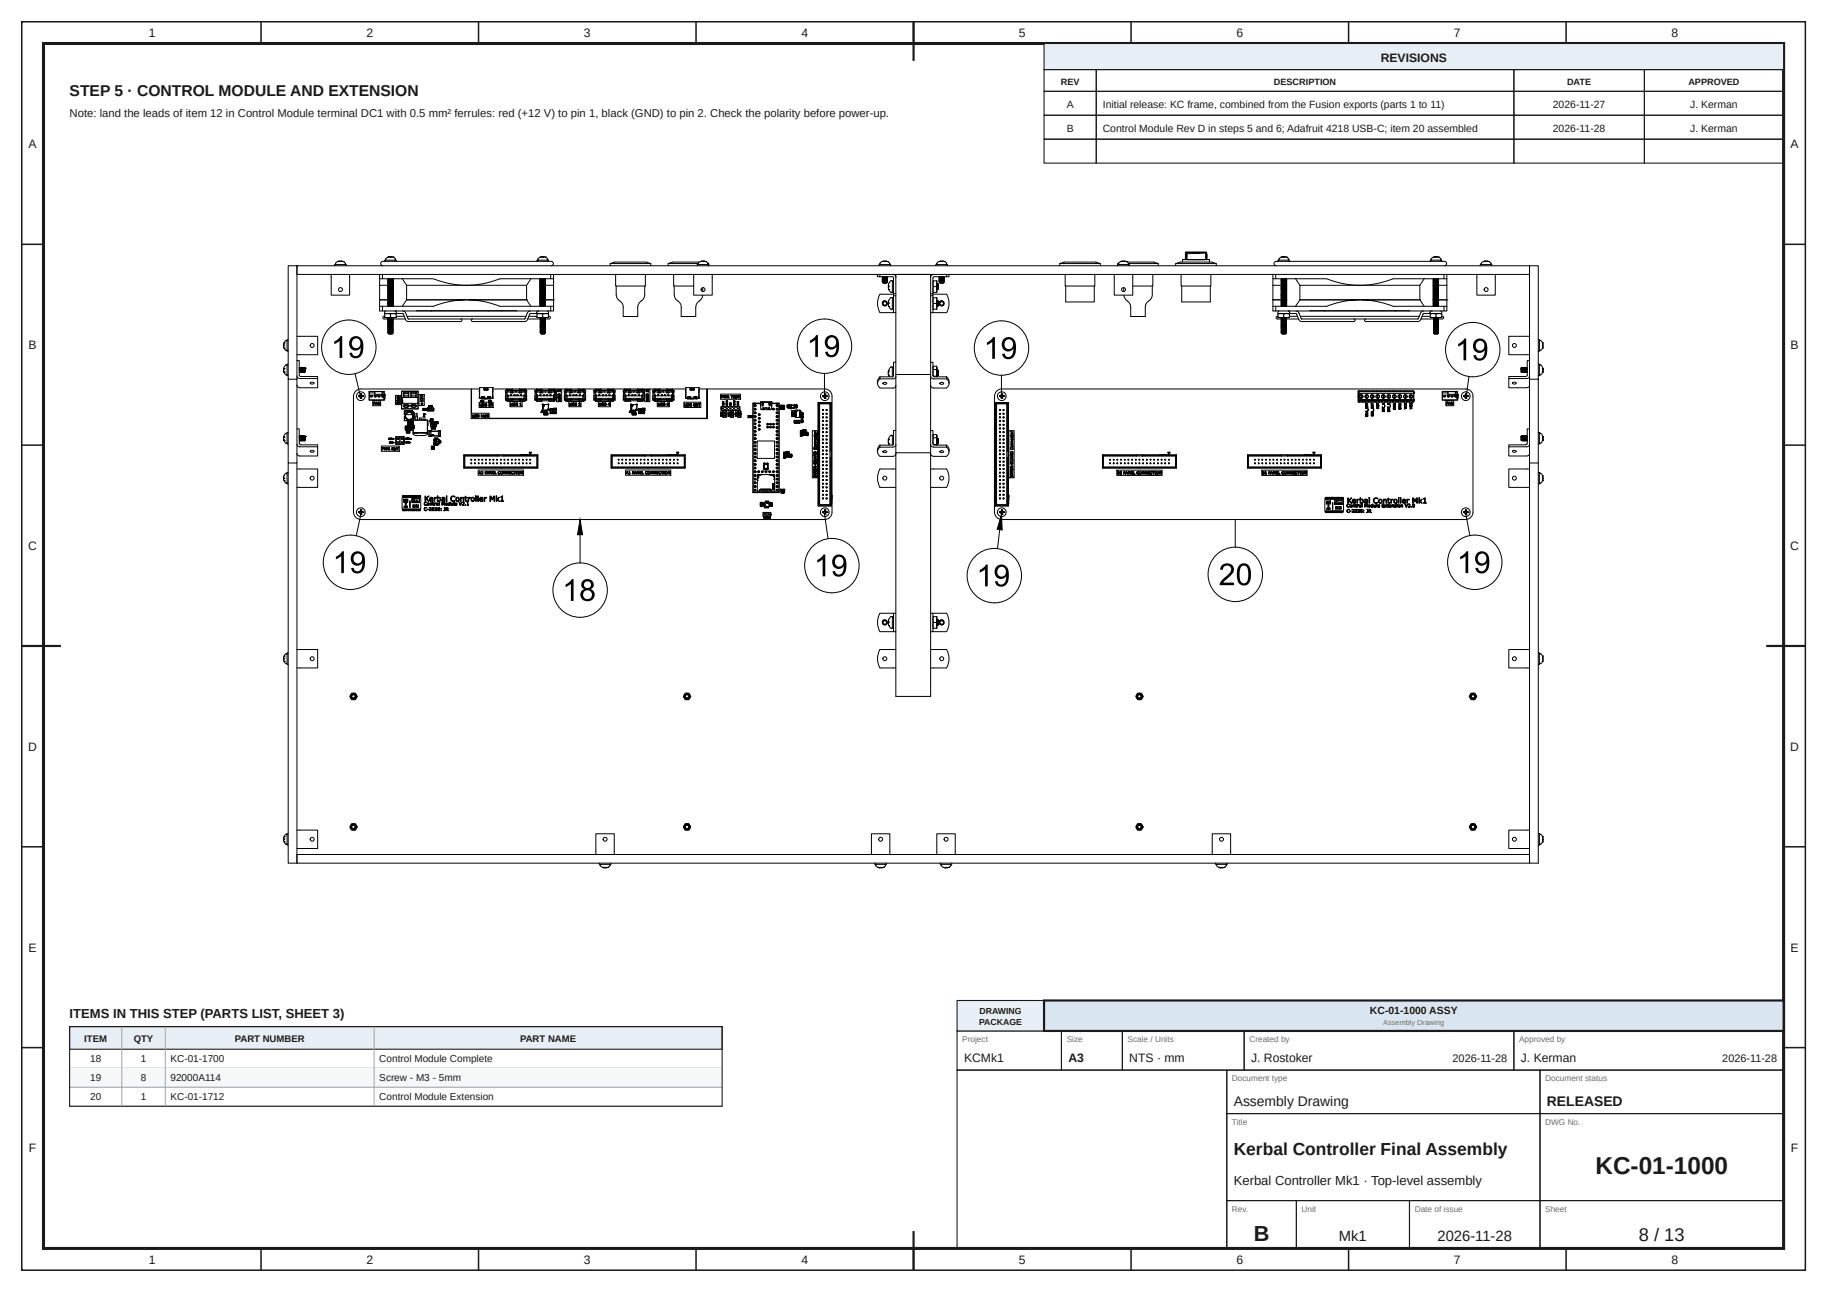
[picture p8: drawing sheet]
<svg xmlns="http://www.w3.org/2000/svg" width="420mm" height="297mm" viewBox="0 0 420 297" stroke-linecap="round" stroke-linejoin="round" font-family="sans-serif">
<defs><g id="words">
<text font-size="5.6" fill="#1a1a1a" x="366.7" y="270">KC-01-1000</text>
<text font-size="5" fill="#1a1a1a" x="288.2" y="285.2">B</text>
<text font-size="4.2" fill="#1a1a1a" x="376.7" y="285.2">8 / 13</text>
<text font-size="4" fill="#1a1a1a" x="283.6" y="265.5">Kerbal Controller Final Assembly</text>
<text font-size="3.6" fill="#1a1a1a" x="16" y="22">STEP 5 · CONTROL MODULE AND EXTENSION</text>
<g font-size="3.4" fill="#1a1a1a">
<text x="307.8" y="285.2">Mk1</text>
<text x="330.4" y="285.2">2026-11-28</text>
</g>
<g font-size="3.2" fill="#1a1a1a">
<text x="283.6" y="254.2">Assembly Drawing</text>
<text x="355.6" y="254.2">RELEASED</text>
</g>
<g font-size="3" fill="#1a1a1a">
<text x="16" y="234">ITEMS IN THIS STEP (PARTS LIST, SHEET 3)</text>
<text x="283.6" y="272.5">Kerbal Controller Mk1 · Top-level assembly</text>
</g>
<g font-size="2.8" fill="#1a1a1a">
<text x="34.2" y="8.6">1</text>
<text x="84.2" y="8.6">2</text>
<text x="134.2" y="8.6">3</text>
<text x="184.2" y="8.6">4</text>
<text x="234.2" y="8.6">5</text>
<text x="284.2" y="8.6">6</text>
<text x="334.2" y="8.6">7</text>
<text x="384.2" y="8.6">8</text>
<text x="317.4" y="14.3">REVISIONS</text>
<text x="6.6" y="34.1">A</text>
<text x="411.6" y="34.1">A</text>
<text x="6.6" y="80.2">B</text>
<text x="411.6" y="80.2">B</text>
<text x="6.5" y="126.4">C</text>
<text x="411.5" y="126.4">C</text>
<text x="6.5" y="172.6">D</text>
<text x="411.5" y="172.6">D</text>
<text x="6.6" y="218.7">E</text>
<text x="411.6" y="218.7">E</text>
<text x="221.6" y="244.2">KCMk1</text>
<text x="245.6" y="244.2">A3</text>
<text x="259.6" y="244.2">NTS · mm</text>
<text x="287.6" y="244.2">J. Rostoker</text>
<text x="349.6" y="244.2">J. Kerman</text>
<text x="6.6" y="264.9">F</text>
<text x="411.6" y="264.9">F</text>
<text x="34.2" y="290.6">1</text>
<text x="84.2" y="290.6">2</text>
<text x="134.2" y="290.6">3</text>
<text x="184.2" y="290.6">4</text>
<text x="234.2" y="290.6">5</text>
<text x="284.2" y="290.6">6</text>
<text x="334.2" y="290.6">7</text>
<text x="384.2" y="290.6">8</text>
</g>
<text font-size="2.6" fill="#1a1a1a" x="16" y="27">Note: land the leads of item 12 in Control Module terminal DC1 with 0.5 mm² ferrules: red (+12 V) to pin 1, black (GND) to pin 2. Check the polarity before power-up.</text>
<g font-size="2.5" fill="#1a1a1a">
<text x="333.9" y="244.2">2026-11-28</text>
<text x="395.9" y="244.2">2026-11-28</text>
</g>
<g font-size="2.4" fill="#1a1a1a">
<text x="245.2" y="24.9">A</text>
<text x="253.5" y="24.9">Initial release: KC frame, combined from the Fusion exports (parts 1 to 11)</text>
<text x="357" y="24.9">2026-11-27</text>
<text x="388.5" y="24.9">J. Kerman</text>
<text x="245.2" y="30.4">B</text>
<text x="253.5" y="30.4">Control Module Rev D in steps 5 and 6; Adafruit 4218 USB-C; item 20 assembled</text>
<text x="357" y="30.4">2026-11-28</text>
<text x="388.5" y="30.4">J. Kerman</text>
<text x="314.9" y="233">KC-01-1000 ASSY</text>
</g>
<g font-size="2.3" fill="#1a1a1a">
<text x="20.7" y="244.2">18</text>
<text x="32.4" y="244.2">1</text>
<text x="39.2" y="244.2">KC-01-1700</text>
<text x="87.2" y="244.2">Control Module Complete</text>
<text x="20.7" y="248.6">19</text>
<text x="32.4" y="248.6">8</text>
<text x="39.2" y="248.6">92000A114</text>
<text x="87.2" y="248.6">Screw - M3 - 5mm</text>
<text x="20.7" y="252.9">20</text>
<text x="32.4" y="252.9">1</text>
<text x="39.2" y="252.9">KC-01-1712</text>
<text x="87.2" y="252.9">Control Module Extension</text>
</g>
<g font-size="2.2" fill="#1a1a1a">
<text x="19.4" y="239.6">ITEM</text>
<text x="30.7" y="239.6">QTY</text>
<text x="54" y="239.6">PART NUMBER</text>
<text x="119.6" y="239.6">PART NAME</text>
</g>
<g font-size="2.1" fill="#1a1a1a">
<text x="243.8" y="19.6">REV</text>
<text x="292.8" y="19.6">DESCRIPTION</text>
<text x="360.2" y="19.6">DATE</text>
<text x="388.1" y="19.6">APPROVED</text>
</g>
<g font-size="2" fill="#1a1a1a">
<text x="225.2" y="233">DRAWING</text>
<text x="225.1" y="235.6">PACKAGE</text>
</g>
<g font-size="1.9" fill="#6b6b6b">
<text x="221.2" y="239.6">Project</text>
<text x="245.2" y="239.6">Size</text>
<text x="259.2" y="239.6">Scale / Units</text>
<text x="287.2" y="239.6">Created by</text>
<text x="349.2" y="239.6">Approved by</text>
<text x="283.2" y="248.6">Document type</text>
<text x="355.2" y="248.6">Document status</text>
<text x="283.2" y="258.6">Title</text>
<text x="355.2" y="258.6">DWG No.</text>
<text x="283.2" y="278.6">Rev.</text>
<text x="299.2" y="278.6">Unit</text>
<text x="325.2" y="278.6">Date of issue</text>
<text x="355.2" y="278.6">Sheet</text>
</g>
<text font-size="1.7" fill="#6b6b6b" x="318" y="235.7">Assembly Drawing</text>
</g></defs>
<g fill="none" stroke="#1a1a1a" stroke-width=".35">
<path d="M5 5h410v287h-410zM60 5v5M110 5v5M160 5v5M210 5v5M260 5v5M310 5v5M360 5v5M5 56.2h5M410 56.2h5M5 102.3h5M410 102.3h5"/>
<path d="M5 148.5h5M410 148.5h5M5 194.7h5M410 194.7h5M5 240.8h5M410 240.8h5M60 287v5M110 287v5M160 287v5M210 287v5M260 287v5M310 287v5"/>
<path d="M360 287v5"/>
</g>
<path d="M10 10h400v277h-400z" fill="none" stroke="#1a1a1a" stroke-width=".7" stroke-linecap="butt"/>
<path d="M210 5v9M5 148.5h9M406 148.5h9M210 283v9" fill="none" stroke="#1a1a1a" stroke-width=".5"/>
<path d="M240 10h170v6h-170z" fill="#e8eef5"/>
<g fill="none" stroke="#1a1a1a" stroke-width=".25">
<path d="M240 10h170v6h-170zM240 16h12v5h-12zM252 16h96v5h-96zM348 16h30v5h-30zM378 16h32v5h-32zM240 21h12v5.5h-12zM240 26.5h12v5.5h-12zM240 32h12v5.5h-12zM252 21h96v5.5h-96zM252 26.5h96v5.5h-96zM252 32h96v5.5h-96zM348 21h30v5.5h-30z"/>
<path d="M348 26.5h30v5.5h-30zM348 32h30v5.5h-30zM378 21h32v5.5h-32zM378 26.5h32v5.5h-32zM378 32h32v5.5h-32zM220 237h24v9h-24zM244 237h14v9h-14zM258 237h28v9h-28zM286 237h62v9h-62zM348 237h62v9h-62zM220 246h62v41h-62zM282 246h72v10h-72z"/>
<path d="M282 256h72v20h-72zM354 246h56v10h-56zM354 256h56v20h-56zM282 276h16v11h-16zM298 276h26v11h-26zM324 276h30v11h-30zM354 276h56v11h-56z"/>
</g>
<path d="M220 230h20v7h-20z" fill="#e8eef5"/>
<path d="M220 230h20v7h-20z" fill="none" stroke="#1a1a1a" stroke-width=".25"/>
<path d="M240 230h170v7h-170z" fill="#d9e6f2"/>
<path d="M240 230h170v7h-170z" fill="none" stroke="#1a1a1a" stroke-width=".5"/>
<path d="M16 236h150v5.2h-150z" fill="#e8eef5"/>
<path d="M16 236h150v5.2h-150z" fill="none" stroke="#1a1a1a" stroke-width=".25"/>
<path d="M16 245.6h150" fill="none" stroke="#9aa3ad" stroke-width=".23"/>
<path d="M16 245.6h150v4.3h-150z" fill="#f5f7f9"/>
<path d="M28 236v18.3M38 236v18.3M86 236v18.3M16 249.9h150M16 254.3h150" fill="none" stroke="#9aa3ad" stroke-width=".23"/>
<path d="M16 236h150v18.3h-150z" fill="none" stroke="#1a1a1a" stroke-width=".25"/>
<g fill="none" stroke="#000" stroke-width=".23">
<path d="M89.1 59.1h.1M89.2 59.1l-.6 .4 .2 .3M89.2 59.1h.1M89.4 59l.3 .1M89.4 59.1h-.2M89.7 59.1h.1M89.8 59.1h.1M90.1 59l-.3 .1M90.2 59.1h.2M90.4 59.1h.1M90.4 59.1l.5 .4-.2 .3M124.2 59.1l-.6 .4 .2 .3"/>
<path d="M124.2 59.1h.1M124.4 59.1h-.2M124.4 59l.3 .1M124.7 59.1h.1M124.8 59.1h.1M125.2 59l-.3 .1M125.2 59.1h.1M125.4 59.1h.1M125.4 59.1l.5 .4-.2 .3M271.8 59.7v.6M272.5 58v1.7M272.5 59.7h4.9"/>
<path d="M272.5 58h4.9zM272.5 59.6l-.7 .1h6.2l-.6-.1M272.6 59.6h.1M272.6 59.5h.1M272.6 59.4h.1M272.6 59.3h.1M272.6 59h.1M272.6 58.9h.1M272.6 58.8h.1M272.6 58.7h.1M272.6 58.6h.1M272.6 58.5h.1"/>
<path d="M272.6 58.4h.1M272.7 58h4.4M274.5 58h.1M275.2 58.3h.1M275.4 58.3h.1M275.4 58h.1M277.2 58.2h.1M277.2 58.5h.1M277.2 58.7h.1M277.2 58.8h.1M277.2 58.9h.1M277.2 59h.1"/>
<path d="M277.2 59.1h.1M277.2 59.2h.1M277.2 59.5h.1M277.2 58.2v1.3M277.2 58.2l-4.6 .1v1.4M277.3 58v1.7M278 59.7v.6M294.5 59.1h.1M294.5 59.1l-.5 .4 .1 .3M294.7 59l.3 .1M294.7 59.1h-.2M295 59.1h.1"/>
<path d="M295 59.1h.2M295.2 59.1h.1M295.5 59l-.3 .1M295.5 59.1h.2M295.7 59.1h.1M295.7 59.1l.5 .4-.1 .3M329.5 59.1l-.5 .4 .1 .3M329.5 59.1h.1M329.7 59.1h-.2M329.7 59l.3 .1M330 59.1h.1M330 59.1h.2"/>
<path d="M330.2 59.1h.1M330.5 59l-.3 .1M330.5 59.1h.2M330.7 59.1h.1M330.7 59.1l.5 .4-.1 .3M65.3 79.5v.5M65.3 78.8h.1M65.3 79.3h.1M65.3 79.3v.2M65.3 78.8l-.1 .4 .1 .1M65.8 78.3h.1M65.8 78.3l-.5 .5"/>
<path d="M65.8 78.3l.2 .1M66.1 78.1h.1M66.1 78.1v2.6M68.3 77.3h4.7v4.2h-4.7M68.3 61.1h283.3v2h-283.3zM76.1 63.1v4.7h4.3v-4.7M76.9 61.1l.1-.3h2.6v.3M77.1 60.6h.1M77.1 60.6l.2 .2M77.7 60.1l-.6 .5M77.7 60.1h.1M77.7 60.1h.5"/>
<path d="M78.2 60.1h.1M78.3 60.1h.1M78.8 60.1h-.4M78.9 60.1h.1M78.9 60.1l.5 .4-.2 .3M79.4 60.6h.1M87.3 64.1h12.3l3.5 1a20.3 20.3 0 0 0 11.8-1h12.3v1.5M87.3 70.4h12.3l3.5-1 3.7-.5h-13.3l-1 1.5M87.3 63.1v8.4h.6v-1.1M87.3 65.6h1.9M87.3 68.9h2M87.9 71.5h38.7"/>
<path d="M87.9 63.1v1M88 60.1h38.7a.5 .5 0 0 1 .5 .5 .5 .5 0 0 1-.5 .5M88 60.1a.5 .5 0 0 0-.5 .5 .5 .5 0 0 0 .5 .5M88.4 60.1l.1-.3h2.5l.1 .3M88.4 72.2l.7-.1h-.7v.9h.7l-.7-.1M88.4 72.7l-.4 .1 .1 .5h1.2M88.7 71.5l-.3 .3 .3 .3M89.1 73l.7-.1 .6 .1zM89.2 64.2v.1M89.2 64.5h.1M89.2 64.7v.1M89.2 65h.1"/>
<path d="M89.2 65.3h.1M89.2 65.5v.1M89.2 65.8h.1M89.2 66.1h.1M89.2 66.3v.1M89.2 66.6h.1M89.2 66.9h.1M89.2 67.1v.1M89.2 67.4h.1M89.2 67.7h.1M89.2 67.9v.1M89.2 68.2h.1"/>
<path d="M89.2 68.4v.1M89.2 68.7h.1M89.2 69h.1M89.2 69.2v.1M89.2 69.5h.1M89.2 69.8h.1M89.2 70v.1M89.2 70.3h.1M89.2 73.2h.1M89.2 73.5h.1M89.2 73.7v.1M89.2 74h.1"/>
<path d="M89.2 74.3h.1M89.2 74.5v.1M89.2 74.8h.1M89.2 75.1h.1M89.2 75.3v.1M89.2 75.6h.1M89.2 75.9h.1M89.2 76.1h.1M89.2 76.4h.1M89.2 76.4l.1 .1M89.2 76.2l.1 .1M89.2 75.9l.1 .1"/>
<path d="M89.2 75.6l.1 .1M89.2 75.4l.1 .1M89.2 75.1l.1 .1M89.2 74.8l.1 .1M89.2 74.3l.1 .1M89.2 73.8l.1 .1M89.2 73.5l.1 .1M89.2 73.2l.1 .2M89.2 70.3l.1 .1M89.2 70.1l.1 .1M89.2 69.8l.1 .1M89.2 69.5l.1 .1"/>
<path d="M89.2 69l.1 .1M89.2 68.8h.1M89.2 68.5l.1 .1M89.2 68.2l.1 .1M89.2 68l.1 .1M89.2 67.7l.1 .1M89.2 67.4l.1 .1M89.2 67.2l.1 .1M89.2 66.9l.1 .1M89.2 66.4l.1 .1M89.2 66.1l.1 .1M89.2 65.8l.1 .1"/>
<path d="M89.2 65.6l.1 .1M89.2 65.3l.1 .1M89.2 65.1h.1M89.2 64.8l.1 .1M89.2 64.3l.1 .1M89.2 73l.1 .1M89.3 64.1h.1M89.3 64.4h.1M89.3 64.6h.1M89.3 64.9h.1M89.3 65.1v.1M89.3 65.4h.1"/>
<path d="M89.3 65.7h.1M89.3 65.9v.1M89.3 66.2h.1M89.3 66.5h.1M89.3 66.7h.1M89.3 67h.1M89.3 67.3h.1M89.3 67.5v.1M89.3 67.8h.1M89.3 68.1h.1M89.3 68.3h.1M89.3 68.6h.1"/>
<path d="M89.3 68.8v.1M89.3 69.1h.1M89.3 69.4h.1M89.3 69.6v.1M89.3 69.9h.1M89.3 70.2h.1M89.3 73.1h.1M89.3 73.4h.1M89.3 73.6h.1M89.3 73.9h.1M89.3 74.1v.1M89.3 74.4h.1"/>
<path d="M89.3 74.7h.1M89.3 74.9v.1M89.3 75.2h.1M89.3 75.5h.1M89.3 75.7h.1M89.3 76h.1M89.3 76.3h.1M89.3 76.5h.1M89.4 76.5l-.2 .1M89.4 76.3l-.2 .1M89.4 76l-.2 .1M89.4 75.7l-.2 .2"/>
<path d="M89.4 75.5l-.2 .1M89.4 75.2l-.2 .1M89.4 75l-.2 .1M89.4 74.7l-.2 .1M89.4 74.4l-.2 .1M89.4 74.2l-.2 .1M89.4 73.9l-.2 .1M89.4 73.6l-.2 .1M89.4 73.4l-.2 .1M89.4 73.1l-.2 .1M89.4 70.2l-.2 .1M89.4 69.9l-.2 .1"/>
<path d="M89.4 69.7l-.2 .1M89.4 69.4l-.2 .1M89.4 69.1l-.2 .1M89.4 68.9l-.2 .1M89.4 68.6l-.2 .1M89.4 68.3l-.2 .1M89.4 68.1l-.2 .1M89.4 67.8l-.2 .1M89.4 67.6l-.2 .1M89.4 67.3l-.2 .1M89.4 67l-.2 .1M89.4 66.7l-.2 .2"/>
<path d="M89.4 66.5l-.2 .1M89.4 66.2l-.2 .1M89.4 66l-.2 .1M89.4 65.7l-.2 .1M89.4 65.4l-.2 .1M89.4 65.2l-.2 .1M89.4 64.9l-.2 .1M89.4 64.6l-.2 .1M89.4 64.4l-.2 .1M89.4 64.1l-.2 .1M89.4 64.1h.1M89.4 76.8h.1"/>
<path d="M89.7 73l-.4 .1M89.8 76.6h.4l-.8 .2-.2-.2M89.8 76.6h-.6M89.8 72.2v.7M90 73l-.6 .1M90.2 66.4l.1 .1-1.1 .1M90.2 68.5l.1 .1-1.1 .1M90.2 76.4l.1 .1-.5 .1M90.2 74.3l.1 .1-1.1 .1M90.2 73.8l.1 .1-1.1 .1M90.2 69l.1 .1-1.1 .1M90.2 76.7l-.7 .1"/>
<path d="M90.2 76.4l-.9 .1M90.2 76.1l-.9 .2M90.2 75.9l-.9 .1M90.2 75.6l-.9 .1M90.2 75.3l-.9 .2M90.2 75.1l-.9 .1M90.2 74.8l-.9 .1M90.2 74.5l-.9 .2M90.2 74.3l-.9 .1M90.2 74l-.9 .1M90.2 73.8l-.9 .1M90.2 73.5l-.9 .1"/>
<path d="M90.2 73.2l-.9 .2M90.2 70.3l-.8 .1M90.2 70.1l-.9 .1M90.2 69.8l-.9 .1M90.2 69.5l-.9 .1M90.2 69.2l-.9 .2M90.2 69l-.9 .1M90.2 68.7l-.9 .1M90.2 68.5l-.9 .1M90.2 68.2l-.9 .1M90.2 67.9l-.9 .2M90.2 67.7l-.9 .1"/>
<path d="M90.2 67.4l-.9 .1M90.2 67.1l-.9 .2M90.2 66.9l-.9 .1M90.2 66.6l-.9 .1M90.2 66.3l-.9 .2M90.2 66.1l-.9 .1M90.2 65.8l-.9 .1M90.2 65.5l-.9 .2M90.2 65.3l-.9 .1M90.2 65l-.9 .1M90.2 64.8l-.9 .1M90.2 64.5l-.9 .1"/>
<path d="M90.2 64.2l-.9 .2M90.2 76.4l-.8 .1M90.2 76.1l-.8 .2M90.2 75.9l-.8 .1M90.2 75.6l-.8 .1M90.2 75.4l-.8 .1M90.2 75.1l-.8 .1M90.2 74.8l-.8 .2M90.2 74.6l-.8 .1M90.2 74.3l-.8 .1M90.2 74l-.8 .2M90.2 73.8l-.8 .1"/>
<path d="M90.2 73.5l-.8 .1M90.2 73.2l-.8 .2M90.2 70.3l-.5 .1M90.2 70.1l-.8 .1M90.2 69.8l-.8 .1M90.2 69.5l-.8 .2M90.2 69.3l-.8 .1M90.2 69l-.8 .1M90.2 68.7l-.8 .2M90.2 68.5l-.8 .1M90.2 68.2l-.8 .1M90.2 68l-.8 .1"/>
<path d="M90.2 67.7l-.8 .1M90.2 67.4l-.8 .2M90.2 67.2l-.8 .1M90.2 66.9l-.8 .1M90.2 66.6l-.8 .1M90.2 66.4l-.8 .1M90.2 66.1l-.8 .1M90.2 65.8l-.8 .2M90.2 65.6l-.8 .1M90.2 65.3l-.8 .1M90.2 65l-.8 .2M90.2 64.8l-.8 .1"/>
<path d="M90.2 64.5l-.8 .1M90.2 64.3l-.8 .1M90.2 64.2v.1M90.2 64.5h.1M90.2 64.8h.1M90.2 65h.1M90.2 65.3h.1M90.2 65.5v.1M90.2 65.8h.1M90.2 66.1h.1M90.2 66.3v.1M90.2 66.6h.1"/>
<path d="M90.2 66.9h.1M90.2 67.1v.1M90.2 67.4h.1M90.2 67.7h.1M90.2 67.9v.1M90.2 68.2h.1M90.2 68.5h.1M90.2 68.7h.1M90.2 69h.1M90.2 69.2v.1M90.2 69.5h.1M90.2 69.8h.1"/>
<path d="M90.2 70.1h.1M90.2 70.3h.1M90.2 73.2h.1M90.2 73.5h.1M90.2 73.8h.1M90.2 74h.1M90.2 74.3h.1M90.2 74.5v.1M90.2 74.8h.1M90.2 75.1h.1M90.2 75.3v.1M90.2 75.6h.1"/>
<path d="M90.2 75.9h.1M90.2 76.1h.1M90.2 76.4h.1M90.2 76.7h.1M90.2 76.1l.1 .2M90.2 75.9l.1 .1M90.2 75.6l.1 .1M90.2 75.4h.1M90.2 75.1l.1 .1M90.2 74.8l.1 .1M90.2 74.6l.1 .1M90.2 74l.1 .1"/>
<path d="M90.2 73.5l.1 .1M90.2 73.2l.1 .1M90.2 70.3l.1 .1M90.2 70.1l.1 .1M90.2 69.8l.1 .1M90.2 69.5l.1 .1M90.2 69.3l.1 .1M90.2 68.7l.1 .1M90.2 68.2l.1 .1M90.2 68h.1M90.2 67.7l.1 .1M90.2 67.4l.1 .1"/>
<path d="M90.2 67.2l.1 .1M90.2 66.9l.1 .1M90.2 66.6l.1 .1M90.2 66.1l.1 .1M90.2 65.8l.1 .1M90.2 65.6l.1 .1M90.2 65.3l.1 .1M90.2 65l.1 .1M90.2 64.8l.1 .1M90.2 64.5l.1 .1M90.2 64.3h.1M90.2 76.7l-.4 .1"/>
<path d="M90.2 65.6h.2M90.2 73l.1 .1M90.3 68.9h.1M90.3 73.3h2.9M90.3 64.1l-1.1 .2M90.3 64.4l-1.1 .1 .1 .1M90.3 64.7l-1.1 .1M90.3 64.9l-1.1 .2M90.3 65.2l-1.1 .1M90.3 65.4l-1.1 .2M90.3 65.7l-1.1 .1M90.3 66l-1.1 .1"/>
<path d="M90.3 66.2l-1.1 .2M90.3 66.5l-1.1 .1 .1 .1M90.3 66.8l-1.1 .1M90.3 67l-1.1 .2M90.3 67.3l-1.1 .1M90.3 67.8l-1.1 .1M90.3 67.5l-1.1 .2M90.3 67l-1.1 .1M90.3 66.7l-1.1 .2M90.3 66.2l-1.1 .1M90.3 65.9l-1.1 .2M90.3 65.4l-1.1 .1"/>
<path d="M90.3 65.1l-1.1 .2M90.3 64.9l-1.1 .1M90.3 64.6l-1.1 .1M90.3 64.3l-1.1 .2M90.3 64.1l-1.1 .1M90.3 68.8l-1.1 .2M90.3 68.3l-1.1 .1M90.3 68l-1.1 .2M90.3 76.3l-1.1 .1M90.3 76l-1.1 .1M90.3 75.7l-1.1 .2M90.3 75.4l-1.1 .2"/>
<path d="M90.3 75.2l-1.1 .1M90.3 74.9l-1.1 .2M90.3 74.7l-1.1 .1M90.3 74.1l-1.1 .2M90.3 73.6l-1.1 .1M90.3 73.3l-1.1 .2M90.3 73.1l-1.1 .1M90.3 70.2l-1.1 .1M90.3 69.9l-1.1 .1M90.3 69.6l-1.1 .2M90.3 69.4l-1.1 .1M90.3 68.4l-1.1 .1"/>
<path d="M90.3 68.6l-1.1 .2M90.3 68.9l-1.1 .1M90.3 69.1l-1.1 .2 .1 .1M90.3 69.7l-1.1 .1M90.3 69.9l-1.1 .2M90.3 73.4l-1.1 .1M90.3 73.6l-1.1 .2M90.3 73.9l-1.1 .1 .1 .1M90.3 74.2l-1.1 .1M90.3 74.4l-1.1 .2 .1 .1M90.3 75l-1.1 .1M90.3 75.2l-1.1 .2"/>
<path d="M90.3 75.5l-1.1 .1M90.3 75.8l-1.1 .1M90.3 76l-1.1 .2M90.3 76.5l-.1 .1M90.3 67.6l-1.1 .1M90.3 67.8l-1.1 .2M90.3 68.1l-1.1 .1M90.3 64.4h.1M90.3 64.6v.1M90.3 64.9h.1M90.3 65.1v.1M90.3 65.4h.1"/>
<path d="M90.3 65.7h.1M90.3 65.9v.1M90.3 66.2h.1M90.3 66.5h.1M90.3 66.7v.1M90.3 67h.1M90.3 67.3h.1M90.3 67.5v.1M90.3 67.8h.1M90.3 68.1h.1M90.3 68.3v.1M90.3 68.6h.1"/>
<path d="M90.3 68.8v.1M90.3 69.1h.1M90.3 69.4h.1M90.3 69.6v.1M90.3 69.9h.1M90.3 70.2h.1M90.3 73.1h.1M90.3 73.4h.1M90.3 73.6h.1M90.3 73.9h.1M90.3 74.1v.1M90.3 74.4h.1"/>
<path d="M90.3 74.7h.1M90.3 74.9v.1M90.3 75.2h.1M90.3 75.5h.1M90.3 75.7v.1M90.3 76h.1M90.3 76.3h.1M90.3 76.5h.1M90.3 64.1l-.1 .1M90.3 64.4l-.1 .1M90.3 64.7l-.1 .1M90.3 64.9l-.1 .1"/>
<path d="M90.3 65.2l-.1 .1M90.3 65.4l-.1 .1M90.3 65.7l-.1 .1M90.3 66l-.1 .1M90.3 66.2l-.1 .1M90.3 66.5l-.1 .1M90.3 66.8l-.1 .1M90.3 67l-.1 .1M90.3 67.3l-.1 .1M90.3 67.6l-.1 .1M90.3 67.8l-.1 .1M90.3 68.1l-.1 .1"/>
<path d="M90.3 68.4l-.1 .1M90.3 68.6l-.1 .1M90.3 68.9l-.1 .1M90.3 69.1l-.1 .1M90.3 69.4l-.1 .1M90.3 69.7l-.1 .1M90.3 69.9l-.1 .2M90.3 70.2l-.1 .1M90.3 73.1l-.1 .1M90.3 73.4l-.1 .1M90.3 73.6l-.1 .2M90.3 73.9l-.1 .1"/>
<path d="M90.3 74.2l-.1 .1M90.3 74.4l-.1 .1M90.3 74.7l-.1 .1M90.3 75l-.1 .1M90.3 75.2l-.1 .1M90.3 75.5l-.1 .1M90.3 75.8l-.1 .1M90.3 76l-.1 .1M90.3 76.3l-.1 .1M90.3 76.5l-.1 .2M90.4 64.1v6.3M90.8 72.1h.1"/>
<path d="M90.8 71.5h.1M90.9 71.5l.2 .2-.2 .4M91.1 72.1l-1.3 .1-.7-.1 1.9 .1 .1 .7-.7 .1h.7v-.1M91.1 72.1h1.5l.7 1.5 .5 .3h12.1l.3-.3-.3-.3M91.1 72.1v.1M91.1 72.7h1.8M92.5 64.1l1 1.5M92.6 71.5l.6 .3 .7 1.5h26.7M93.5 65.6h27.5v3.3h-27.5zM93.6 72.7h27.3M95.9 71.5h22.8M99.2 71.4v.1"/>
<path d="M107.3 68.9h.4M107.3 68.9h-.5M115.4 71.4v.1M120.6 73.3h.1M121 68.9h.1M121.3 73.3h3M121.6 72.7h1.8M121.9 71.5l-.6 .3-.7 1.5M122 70.4l-1-1.5h-13.3l3.7 .5 3.6 1h12.2M122 64.1l-1 1.5M123.4 60.1l.1-.3h2.5l.1 .3M123.4 72.1v.9h.7l-.7-.1"/>
<path d="M123.4 72.2l.7-.1h-2.3l-.6 1.5-.6 .3h-12l-.3-.3 .3-.3M123.6 71.5l-.2 .3 .2 .3M123.7 71.5h.1M123.7 72.1h.1M124.1 65.6h.1M124.1 68.9h.2M124.1 64.1v6.3M124.1 73l.7-.1 .6 .1zM124.2 64.2v.1M124.2 64.5h.1M124.2 64.7v.1M124.2 65h.1"/>
<path d="M124.2 65.3h.1M124.2 65.5v.1M124.2 65.8h.1M124.2 66.1h.1M124.2 66.3v.1M124.2 66.6h.1M124.2 66.9h.1M124.2 67.1v.1M124.2 67.4h.1M124.2 67.7h.1M124.2 67.9v.1M124.2 68.2h.1"/>
<path d="M124.2 68.4v.1M124.2 68.7h.1M124.2 69h.1M124.2 69.2v.1M124.2 69.5h.1M124.2 69.8h.1M124.2 70v.1M124.2 70.3h.1M124.2 73.2h.1M124.2 73.5h.1M124.2 73.7v.1M124.2 74h.1"/>
<path d="M124.2 74.3h.1M124.2 74.5v.1M124.2 74.8h.1M124.2 75.1h.1M124.2 75.3v.1M124.2 75.6h.1M124.2 75.9h.1M124.2 76.1h.1M124.2 76.4h.1M124.2 76.4l.1 .1M124.2 76.2l.1 .1M124.2 75.9l.1 .1"/>
<path d="M124.2 75.6l.1 .1M124.2 75.4l.1 .1M124.2 75.1l.1 .1M124.2 74.8l.1 .1M124.2 74.3l.1 .1M124.2 73.8l.1 .1M124.2 73.5l.1 .1M124.2 73.2l.1 .2M124.2 70.3l.1 .1M124.2 70.1l.1 .1M124.2 69.8l.1 .1M124.2 69.5l.1 .1"/>
<path d="M124.2 69l.1 .1M124.2 68.8h.1M124.2 68.5l.1 .1M124.2 68.2l.1 .1M124.2 68l.1 .1M124.2 67.7l.1 .1M124.2 67.4l.1 .1M124.2 67.2l.1 .1M124.2 66.9l.1 .1M124.2 66.4l.1 .1M124.2 66.1l.1 .1M124.2 65.8l.1 .1"/>
<path d="M124.2 65.6l.1 .1M124.2 65.3l.1 .1M124.2 65.1h.1M124.2 64.8l.1 .1M124.2 64.3l.1 .1M124.2 73l.1 .1M124.3 64.1h.1M124.3 64.4h.1M124.3 64.6h.1M124.3 64.9h.1M124.3 65.1v.1M124.3 65.4h.1"/>
<path d="M124.3 65.7h.1M124.3 65.9v.1M124.3 66.2h.1M124.3 66.5h.1M124.3 66.7h.1M124.3 67h.1M124.3 67.3h.1M124.3 67.5v.1M124.3 67.8h.1M124.3 68.1h.1M124.3 68.3h.1M124.3 68.6h.1"/>
<path d="M124.3 68.8v.1M124.3 69.1h.1M124.3 69.4h.1M124.3 69.6v.1M124.3 69.9h.1M124.3 70.2h.1M124.3 73.1h.1M124.3 73.4h.1M124.3 73.6h.1M124.3 73.9h.1M124.3 74.1v.1M124.3 74.4h.1"/>
<path d="M124.3 74.7h.1M124.3 74.9v.1M124.3 75.2h.1M124.3 75.5h.1M124.3 75.7h.1M124.3 76h.1M124.3 76.3h.1M124.3 76.5h.1M124.3 76.5l-.1 .1M124.3 76.3l-.1 .1M124.3 76l-.1 .1M124.3 75.7l-.1 .2"/>
<path d="M124.3 75.5l-.1 .1M124.3 75.2l-.1 .1M124.3 75l-.1 .1M124.3 74.7l-.1 .1M124.3 74.4l-.1 .1M124.3 74.2l-.1 .1M124.3 73.9l-.1 .1M124.3 73.6l-.1 .1M124.3 73.4l-.1 .1M124.3 73.1l-.1 .1M124.3 70.2l-.1 .1M124.3 69.9l-.1 .1"/>
<path d="M124.3 69.7l-.1 .1M124.3 69.4l-.1 .1M124.3 69.1l-.1 .1M124.3 68.9l-.1 .1M124.3 68.6l-.1 .1M124.3 68.3l-.1 .1M124.3 68.1l-.1 .1M124.3 67.8l-.1 .1M124.3 67.6l-.1 .1M124.3 67.3l-.1 .1M124.3 67l-.1 .1M124.3 66.7l-.1 .2"/>
<path d="M124.3 66.5l-.1 .1M124.3 66.2l-.1 .1M124.3 66l-.1 .1M124.3 65.7l-.1 .1M124.3 65.4l-.1 .1M124.3 65.2l-.1 .1M124.3 64.9l-.1 .1M124.3 64.6l-.1 .1M124.3 64.4l-.1 .1M124.3 64.1l-.1 .1M124.4 64.1h-.1M124.4 76.8h.1"/>
<path d="M124.8 76.6h.4l-.8 .2-.2-.2M124.8 76.6h-.6M124.8 73l-.5 .1M124.8 72.2v.7M125 73l-.7 .1M125.2 76.7l-.7 .1M125.2 76.4l-.9 .1M125.2 76.1l-.9 .2M125.2 75.9l-.9 .1M125.2 75.6l-.9 .1M125.2 75.3l-.9 .2M125.2 75.1l-.9 .1"/>
<path d="M125.2 74.8l-.9 .1M125.2 74.5l-.9 .2M125.2 74.3l-.9 .1M125.2 74l-.9 .1M125.2 73.8l-.9 .1M125.2 73.5l-.9 .1M125.2 73.2l-.9 .2M125.2 70.3l-.8 .1M125.2 70.1l-.9 .1M125.2 69.8l-.9 .1M125.2 69.5l-.9 .1M125.2 69.2l-.9 .2"/>
<path d="M125.2 69l-.9 .1M125.2 68.7l-.9 .1M125.2 68.5l-.9 .1M125.2 68.2l-.9 .1M125.2 67.9l-.9 .2M125.2 67.7l-.9 .1M125.2 67.4l-.9 .1M125.2 67.1l-.9 .2M125.2 66.9l-.9 .1M125.2 66.6l-.9 .1M125.2 66.3l-.9 .2M125.2 66.1l-.9 .1"/>
<path d="M125.2 65.8l-.9 .1M125.2 65.5l-.9 .2M125.2 65.3l-.9 .1M125.2 65l-.9 .1M125.2 64.8l-.9 .1M125.2 64.5l-.9 .1M125.2 64.2l-.9 .2M125.2 66.4l.1 .1-1.1 .1M125.2 68.5l.1 .1-1.1 .1M125.2 76.4l.1 .1-.5 .1M125.2 74.3l.1 .1-1.1 .1M125.2 73.8l.1 .1-1.1 .1"/>
<path d="M125.2 69l.1 .1-1.1 .1M125.2 75.4l-.9 .1M125.2 74.8l-.9 .2M125.2 74.6l-.9 .1M125.2 74l-.9 .2M125.2 70.3l-.5 .1M125.2 69.5l-.9 .2M125.2 69.3l-.9 .1M125.2 68.7l-.9 .2M125.2 68l-.9 .1M125.2 67.4l-.9 .2M125.2 67.2l-.9 .1"/>
<path d="M125.2 66.4l-.9 .1M125.2 65.8l-.9 .2M125.2 65.6l-.9 .1M125.2 65l-.9 .2M125.2 64.3l-.9 .1M125.2 64.2v.1M125.2 64.5h.1M125.2 64.8h.1M125.2 65h.1M125.2 65.3h.1M125.2 65.5v.1M125.2 65.8h.1"/>
<path d="M125.2 66.1h.1M125.2 66.3v.1M125.2 66.6h.1M125.2 66.9h.1M125.2 67.1v.1M125.2 67.4h.1M125.2 67.7h.1M125.2 67.9v.1M125.2 68.2h.1M125.2 68.5h.1M125.2 68.7h.1M125.2 69h.1"/>
<path d="M125.2 69.2v.1M125.2 69.5h.1M125.2 69.8h.1M125.2 70.1h.1M125.2 70.3h.1M125.2 73.2h.1M125.2 73.5h.1M125.2 73.8h.1M125.2 74h.1M125.2 74.3h.1M125.2 74.5v.1M125.2 74.8h.1"/>
<path d="M125.2 75.1h.1M125.2 75.3v.1M125.2 75.6h.1M125.2 75.9h.1M125.2 76.1h.1M125.2 76.4h.1M125.2 76.7h.1M125.2 76.1l.1 .2M125.2 75.9l.1 .1M125.2 75.6l.1 .1M125.2 75.4h.1M125.2 75.1l.1 .1"/>
<path d="M125.2 74.8l.1 .1M125.2 74.6l.1 .1M125.2 74l.1 .1M125.2 73.5l.1 .1M125.2 73.2l.1 .1M125.2 70.3l.1 .1M125.2 70.1l.1 .1M125.2 69.8l.1 .1M125.2 69.5l.1 .1M125.2 69.3l.1 .1M125.2 68.7l.1 .1M125.2 68.2l.1 .1"/>
<path d="M125.2 68h.1M125.2 67.7l.1 .1M125.2 67.4l.1 .1M125.2 67.2l.1 .1M125.2 66.9l.1 .1M125.2 66.6l.1 .1M125.2 66.1l.1 .1M125.2 65.8l.1 .1M125.2 65.6l.1 .1M125.2 65.3l.1 .1M125.2 65l.1 .1M125.2 64.8l.1 .1"/>
<path d="M125.2 64.5l.1 .1M125.2 64.3h.1M125.2 65.6h2M125.2 76.7l-.4 .1M125.2 73l.1 .1M125.3 64.1l-1.1 .2M125.3 64.4l-1.1 .1 .1 .1M125.3 64.7l-1.1 .1M125.3 64.9l-1.1 .2M125.3 65.2l-1.1 .1M125.3 65.4l-1.1 .2M125.3 65.7l-1.1 .1"/>
<path d="M125.3 66l-1.1 .1M125.3 66.2l-1.1 .2M125.3 66.5l-1.1 .1 .1 .1M125.3 66.8l-1.1 .1M125.3 67l-1.1 .2M125.3 67.3l-1.1 .1M125.3 67.8l-1.1 .1M125.3 67.5l-1.1 .2M125.3 67l-1.1 .1M125.3 66.7l-1.1 .2M125.3 66.2l-1.1 .1M125.3 65.9l-1.1 .2"/>
<path d="M125.3 65.4l-1.1 .1M125.3 65.1l-1.1 .2M125.3 64.9l-1.1 .1M125.3 64.6l-1.1 .1M125.3 64.3l-1.1 .2M125.3 64.1l-1.1 .1M125.3 68.8l-1.1 .2M125.3 68.3l-1.1 .1M125.3 68l-1.1 .2M125.3 76.3l-1.1 .1M125.3 76l-1.1 .1M125.3 75.7l-1.1 .2"/>
<path d="M125.3 75.4l-1.1 .2M125.3 75.2l-1.1 .1M125.3 74.9l-1.1 .2M125.3 74.7l-1.1 .1M125.3 74.1l-1.1 .2M125.3 73.6l-1.1 .1M125.3 73.3l-1.1 .2M125.3 73.1l-1.1 .1M125.3 70.2l-1.1 .1M125.3 69.9l-1.1 .1M125.3 69.6l-1.1 .2M125.3 69.4l-1.1 .1"/>
<path d="M125.3 68.4l-1.1 .1M125.3 68.6l-1.1 .2M125.3 68.9l-1.1 .1M125.3 69.1l-1.1 .2 .1 .1M125.3 69.7l-1.1 .1M125.3 69.9l-1.1 .2M125.3 73.4l-1.1 .1M125.3 73.6l-1.1 .2M125.3 73.9l-1.1 .1 .1 .1M125.3 74.2l-1.1 .1M125.3 74.4l-1.1 .2 .1 .1M125.3 75l-1.1 .1"/>
<path d="M125.3 75.2l-1.1 .2M125.3 75.5l-1.1 .1M125.3 75.8l-1.1 .1M125.3 76l-1.1 .2M125.3 76.5l-.1 .1M125.3 67.6l-1.1 .1M125.3 67.8l-1.1 .2M125.3 68.1l-1.1 .1M125.3 64.4h.1M125.3 64.6v.1M125.3 64.9h.1M125.3 65.1v.1"/>
<path d="M125.3 65.4h.1M125.3 65.7h.1M125.3 65.9v.1M125.3 66.2h.1M125.3 66.5h.1M125.3 66.7v.1M125.3 67h.1M125.3 67.3h.1M125.3 67.5v.1M125.3 67.8h.1M125.3 68.1h.1M125.3 68.3v.1"/>
<path d="M125.3 68.6h.1M125.3 68.8v.1M125.3 69.1h.1M125.3 69.4h.1M125.3 69.6v.1M125.3 69.9h.1M125.3 70.2h.1M125.3 73.1h.1M125.3 73.4h.1M125.3 73.6h.1M125.3 73.9h.1M125.3 74.1v.1"/>
<path d="M125.3 74.4h.1M125.3 74.7h.1M125.3 74.9v.1M125.3 75.2h.1M125.3 75.5h.1M125.3 75.7v.1M125.3 76h.1M125.3 76.3h.1M125.3 76.5h.1M125.3 64.1l-.1 .1M125.3 64.4l-.1 .1M125.3 64.7l-.1 .1"/>
<path d="M125.3 64.9l-.1 .1M125.3 65.2l-.1 .1M125.3 65.4l-.1 .1M125.3 65.7l-.1 .1M125.3 66l-.1 .1M125.3 66.2l-.1 .1M125.3 66.5l-.1 .1M125.3 66.8l-.1 .1M125.3 67l-.1 .1M125.3 67.3l-.1 .1M125.3 67.6l-.1 .1M125.3 67.8l-.1 .1"/>
<path d="M125.3 68.1l-.1 .1M125.3 68.4l-.1 .1M125.3 68.6l-.1 .1M125.3 68.9l-.1 .1M125.3 69.1l-.1 .1M125.3 69.4l-.1 .1M125.3 69.7l-.1 .1M125.3 69.9l-.1 .2M125.3 70.2l-.1 .1M125.3 73.1l-.1 .1M125.3 73.4l-.1 .1M125.3 73.6l-.1 .2"/>
<path d="M125.3 73.9l-.1 .1M125.3 74.2l-.1 .1M125.3 74.4l-.1 .1M125.3 74.7l-.1 .1M125.3 75l-.1 .1M125.3 75.2l-.1 .1M125.3 75.5l-.1 .1M125.3 75.8l-.1 .1M125.3 76l-.1 .1M125.3 76.3l-.1 .1M125.3 76.5l-.1 .2M125.8 71.5l.3 .3-.3 .3"/>
<path d="M126.1 72.2v-.1l-1.3 .1-.7-.1 1.9 .1 .1 .7-.7 .1h.7v-.1M126.1 72.7l.4 .1-.1 .5h-1.1M126.6 70.4v1.1h.6v-1.1M126.6 63.1v1M127.2 68.9h-1.9h1.9v1.5M127.2 68.9h.1M127.2 63.1v1M127.2 65.6v3.3M140.3 60.6h9.3M140.3 60.6l1-.3h7.3l1 .3M140.3 60.6v.5M141.5 63.1v2.7h6.9v-2.7"/>
<path d="M141.6 65.8l.2 2.6 1.2 1.3 .2 .6v2.5h3.4l.1-2.5 .2-.6 1.2-1.3 .1-2.6M149.6 60.6v.5M153.6 60.6h6.9M153.6 60.6v.5M154.8 63.1v2.7h4.7M155 65.8l.1 2.6 1.2 1.3 .3 .6v2.5h3.3l.1-2.5 .3-.6 .5-.5a1.75 1.75 0 0 0 .7-1.3M159.5 63.1v4.7h4.2v-4.7M160.4 60.6h.1M160.5 60.6l.1 .2M160.8 60.3h-6.2l-1 .3M161 60.1h.1M161 60.1l-.5 .5"/>
<path d="M161 60.1h.5M161.5 60.1h.2M161.5 66.1v.9M161.7 60.1h.1M162.2 60.1h.1M162.2 60.1h-.5M162.2 60.1l.5 .5M162.7 60.5l.2 .1M162.7 60.6h.2M162.7 60.6l-.1 .2M162.7 60.6h.1M162.9 60.6v.5"/>
<path d="M162.9 60.9l-2.6-.1v.3M201.7 63.1v.5h.6v-.5M202.1 60.8l2.6 .1M202.1 60.8v.3M202.2 60.6h.1M202.3 63.6h2.8l.3 .3M202.3 71.9h3.1M202.8 60.1l-.5 .4 .1 .3M202.8 60.1h.1M202.8 63.7l.2 .1M202.8 63.9l.2 .1M202.8 64.2l.2 .1"/>
<path d="M202.8 64.5h.2M202.8 64.7l.2 .1M202.8 63.9h.1M202.8 64.2h.1M202.8 64.4v.1M202.8 64.7h.1M202.9 63.6l-.1 .1M203 64.6l-.2 .1M203 64.3l-.2 .1M203 64.1h-.2M203 63.8l-.2 .1M203 64.8l-.1 .1"/>
<path d="M203 63.8h.1M203 64v.1M203 64.3h.1M203 64.5v.1M203 64.8h.1M203 60l-.2 .1M203 60v.1M203.1 65.1h.1M203.1 69.5h.1M203.2 63.6l-.4 .1M203.2 60h.1M203.2 60h-.1"/>
<path d="M203.3 60v.1M203.3 60.1h.1M203.3 60.1h.2M203.4 64.9h.4l-.7 .2-.2-.2M203.4 64.9h-.5M203.4 69.3l-.3 .2M203.4 69.2l.4 .1M203.4 69.3l.4 .4-.1 .5h-.5l-.3-.3 .1-.5 .4-.2-.5 .2-.1 .4 .3 .5h.5l.3-.3v-.6l-.5-.2-.3 .3M203.4 69.3a.41 .41 0 0 1 .4 .6 .41 .41 0 0 1-.6 .2 .41 .41 0 0 1-.1-.6M203.4 69.3h.1M203.5 60.1h.1M203.7 60l.1 .1"/>
<path d="M203.8 60l-.3 .1M203.8 60l.2 .1M203.8 64.9l-.7 .2M203.8 64.7l-.8 .1M203.8 64.4l-.8 .1M203.8 64.2l-.8 .1M203.8 63.9l-.8 .1M203.8 63.6l-.8 .2M203.8 65l-.7 .1M203.8 64.4l-.8 .2M203.8 63.9l-.8 .2M203.8 63.7l-.8 .1"/>
<path d="M203.8 63.7l.2 .1M203.8 63.9l.2 .1M203.8 64.2l.2 .1M203.8 64.4l.2 .1M203.8 64.7l.2 .1M203.8 65h.1M203.8 63.6v.1M203.8 64.2h.1M203.8 64.7h.1M203.8 64.9v.1M203.8 63.6h.1M203.8 65l-.4 .1"/>
<path d="M204 64.8l-.2 .1M204 64.6l-1.2 .1M204 64.3l-1.2 .2M204 64.1l-1.2 .1M204 63.8l-1.2 .1M204 64l-1.2 .2M204 64.3l-1.2 .1M204 64.5l-1.2 .2M204 64.8l-.6 .1M204 60.1h.1M204 63.8l-.2 .1M204 64.1l-.2 .1"/>
<path d="M204 64.3l-.2 .1M204 64.6l-.2 .1M204 64.9h-.2M204 63.8h.1M204 64v.1M204 64.3h.1M204 64.5v.1M204 64.8h.1M204 60.1l.5 .5M204.2 70v.2M204.2 70.2l.1 .2M204.2 69.3v.3"/>
<path d="M204.2 69.6h.1M204.2 66.3v.1M204.2 65.8h.1M204.2 65.5v.2M204.2 66l.1 .6M204.2 69.9v.1M204.3 70.5h.1M204.3 69.7h.1M204.3 66.6h.1M204.3 65.8h.1M204.3 65.2l-.1 .3M204.3 69.7l-.1 .2"/>
<path d="M204.3 65.8l-.1 .2M204.3 65.2h.1M204.3 66.6l.5 .6 .3-.2M204.3 70.5l.5 .6 .3-.2M204.5 60.6h.1M204.5 60.6l-.1 .2M204.7 60.9v.2M204.7 64.6l-.4 .6M204.9 64.5h.1M204.9 64.5l-.2 .1M204.9 64.5l.2 .2M205.1 64.6v2.6"/>
<path d="M205.1 68.5v2.5M205.1 71l.3 .1M205.1 67.1l.3 .1M205.1 68.6v-.2a.87 .87 0 0 0-.9 .9M205.2 64.6h.2M205.2 64.5l-.1 .1M205.3 63.1a.67 .67 0 0 1 .6 .7M205.4 68.4l-.3 .1M205.4 63.9v3.6h.5M205.4 67.5v.5h.5M205.4 67.6h-3.1a4.2 4.2 0 0 0 0 4.3M205.4 68v3.9h.5"/>
<path d="M213.9 67.5h.6v.5h-.6M213.9 71.9h3.7M214.5 67.6h3.1a4.2 4.2 0 0 1 0 4.3M214.5 71.1h.1M214.5 68.4h.9v.7M214.5 67.2h.1M214.5 64.6h.9v.6M214.5 63.9v3.6M214.5 68v3.9M214.6 68.4l-.1 2.5 .1 .2h.7l.1-2-.1 2M214.6 64.6l-.1 2.5 .1 .1h.7l.1-2-.1 2M214.6 69.8h.7"/>
<path d="M214.6 65.9h.7M214.6 63.1a.67 .67 0 0 0-.7 .7M215.3 68.4l.1 .7M215.3 64.6l.1 .6M215.3 60.6l.2 .2M215.3 60.6h.1M215.4 69.2l.1 1.3M215.4 65.3l.1 1.3M215.4 70.3h.1M215.4 69.1h.1M215.4 66.4h.1M215.4 65.2h.1"/>
<path d="M215.4 69.1l.1 1.4M215.4 65.2l.1 1.4M215.4 69.1l.1 .1M215.4 70.3l.1 .2M215.4 65.2l.1 .2M215.4 66.4l.1 .2M215.5 69.2l.1 1.1M215.5 65.4l.1 1M215.5 70.5h.1M215.5 66.6h.1M215.6 69.1l-.1 .1M215.6 69.1l.1 .1v1.1z"/>
<path d="M215.6 65.2l-.1 .2M215.6 65.2l.1 .2v1.1zM215.6 70.3l-.1 .2M215.6 70.3h.1M215.6 66.4l-.1 .2M215.6 66.4h.1M215.6 66.4l.1 .1M215.9 60.1l-.6 .5M215.9 60.1h.1M215.9 63.7l.1 .1M215.9 63.9l.1 .1M215.9 64.2l.1 .1"/>
<path d="M215.9 64.5h.1M215.9 64.7l.1 .1M215.9 63.9h.1M215.9 64.2h.1M215.9 64.4v.1M215.9 64.7h.1M215.9 60.1h.5M215.9 63.6v.1M216 64.6l-.1 .1M216 64.3l-.1 .1M216 64.1h-.1M216 63.8l-.1 .1"/>
<path d="M216 64.8l-.1 .1M216 63.8h.1M216 64v.1M216 64.3h.1M216 64.5v.1M216 64.8h.1M216.1 65.1h.1M216.2 63.6l-.3 .1M216.4 60.1h.1M216.5 64.9h.4l-.8 .2-.2-.2M216.5 64.9h-.6M216.5 69.2l.4 .1"/>
<path d="M216.5 69.3l-.3 .2M216.5 65.1l.4-.1zM216.5 69.3l.4 .4-.2 .5a.52 .52 0 0 1-.8-.4l.1-.4 .5-.2a.6 .6 0 0 0-.6 .3 .6 .6 0 0 0 .2 .7l.6 .1 .3-.5v-.3l-.3-.2-.3-.1-.3 .3M216.5 69.3h.1M216.5 69.3a.41 .41 0 0 1 .4 .6 .41 .41 0 0 1-.6 .2 .41 .41 0 0 1-.1-.6M216.5 60.1h.1M216.6 60l-.1 .1M216.7 60h.1M216.8 60v.1M216.9 64.9l-.7 .2M216.9 64.7l-.9 .1M216.9 64.4l-.9 .1"/>
<path d="M216.9 64.2l-.9 .1M216.9 63.9l-.9 .1M216.9 63.6l-.9 .2M216.9 65l-.7 .1M216.9 64.4l-.9 .2M216.9 63.9l-.9 .2M216.9 63.7l-.9 .1M216.9 63.7l.1 .1M216.9 63.9l.1 .1M216.9 64.2l.1 .1M216.9 64.4l.1 .1M216.9 64.7l.1 .1"/>
<path d="M216.9 65h.1M216.9 63.6v.1M216.9 64.2h.1M216.9 64.7h.1M216.9 64.9v.1M216.9 60l.2 .1M216.9 63.6h.1M217 64.8l-.1 .1M217 64.6l-1.1 .1M217 64.3l-1.1 .2M217 64.1l-1.1 .1M217 63.8l-1.1 .1"/>
<path d="M217 64l-1.1 .2M217 64.3l-1.1 .1M217 64.5l-1.1 .2M217 64.8l-.5 .1M217 63.8l-.1 .1M217 64.1l-.1 .1M217 64.3l-.1 .1M217 64.6l-.1 .1M217 64.9h-.1M217 63.8h.1M217 64v.1M217 64.3h.1"/>
<path d="M217 64.5v.1M217 64.8h.1M217.1 60.1h.1M217.1 60.1l.5 .5M217.6 63.1v.5h.6v-.5M217.6 63.6h-2.8l-.3 .3M217.6 60.6l-.2 .2M217.6 60.6h.1M217.7 60.8h-2.5l-.1 .3M217.7 60.8l.1 .3M243.6 60.6l1-.3h7.3l1 .3M243.6 60.6v.5"/>
<path d="M243.6 60.6h9.3M244.8 63.1v2.7h6.9v-2.7M245 65.8v3.6h6.5v-3.6M252.9 60.6v.5M256.1 63.1v4.7h4.3v-4.7M256.9 60.9l2.7-.1v.3M256.9 60.6v.5M256.9 60.6h.2M257.1 60.6h.1M257.1 60.6l.2 .2M257.1 60.5l-.2 .1M257.7 60.1l-.6 .5"/>
<path d="M257.7 60.1h.1M257.7 60.1h.5M258.2 60.1h.1M258.3 66.1v.9M258.3 60.1h.1M258.8 60.1h.1M258.8 60.1h-.4M258.9 60.1h.1M258.9 60.1l.5 .5M259.1 60.3h6.2l.9 .3M259.4 60.6h6.8M259.4 60.6l-.2 .2"/>
<path d="M259.4 60.6h.1M264.9 65.8l-.2 2.6-1.1 1.3-.3 .6v2.5h-3.4v-2.5l-.3-.6-.5-.5a1.76 1.76 0 0 1-.8-1.3M265 63.1v2.7h-4.6M266.2 60.6v.5M270.2 60.6h9.4M270.2 60.6l1.1-.3h7.3l1 .3M270.2 60.6v.5M271.5 63.1v2.7h6.8v-2.7M271.6 65.8v3.6h6.6v-3.6M279.6 60.6v.5M292.6 64.1h12.3l3.5 1a20 20 0 0 0 11.8-1h12.4v1.5M292.6 70.4h12.3l3.5-1 3.8-.5h-13.4l-1 1.5"/>
<path d="M292.6 63.1v8.4h.7v-1.1M292.6 65.6h1.9M292.6 68.9h2M293.3 71.5h38.6M293.3 63.1v1M293.4 61.1a.5 .5 0 0 1-.5-.5 .5 .5 0 0 1 .5-.5h38.6a.5 .5 0 0 1 .5 .5 .5 .5 0 0 1-.5 .5M293.8 60.1v-.3h2.5l.1 .3M293.8 72.2l.6-.1h-.6v.9h.6l-.6-.1M293.8 72.7l-.4 .1 .1 .5h1.1M294 71.5l-.3 .3 .3 .3M294.4 73l.7-.1 .7 .1zM294.5 64.2v.1"/>
<path d="M294.5 64.5h.1M294.5 64.7v.1M294.5 65h.1M294.5 65.3h.1M294.5 65.5v.1M294.5 65.8h.1M294.5 66.1h.1M294.5 66.3v.1M294.5 66.6h.1M294.5 66.9h.1M294.5 67.1v.1M294.5 67.4h.1"/>
<path d="M294.5 67.7h.1M294.5 67.9v.1M294.5 68.2h.1M294.5 68.4v.1M294.5 68.7h.1M294.5 69h.1M294.5 69.2v.1M294.5 69.5h.1M294.5 69.8h.1M294.5 70v.1M294.5 70.3h.1M294.5 73.2h.1"/>
<path d="M294.5 73.5h.1M294.5 73.7v.1M294.5 74h.1M294.5 74.3h.1M294.5 74.5v.1M294.5 74.8h.1M294.5 75.1h.1M294.5 75.3v.1M294.5 75.6h.1M294.5 75.9h.1M294.5 76.1h.1M294.5 76.4h.1"/>
<path d="M294.5 76.4l.2 .1M294.5 76.2l.2 .1M294.5 75.9l.2 .1M294.5 75.6l.2 .1M294.5 75.4l.2 .1M294.5 75.1l.2 .1M294.5 74.8l.2 .1M294.5 74.3l.2 .1M294.5 73.8l.2 .1M294.5 73.5l.2 .1M294.5 73.2l.2 .2M294.5 70.3l.1 .1"/>
<path d="M294.5 70.1l.2 .1M294.5 69.8l.2 .1M294.5 69.5l.2 .1M294.5 69l.2 .1M294.5 68.8h.2M294.5 68.5l.2 .1M294.5 68.2l.2 .1M294.5 68l.2 .1M294.5 67.7l.2 .1M294.5 67.4l.2 .1M294.5 67.2l.2 .1M294.5 66.9l.2 .1"/>
<path d="M294.5 66.4l.2 .1M294.5 66.1l.2 .1M294.5 65.8l.2 .1M294.5 65.6l.2 .1M294.5 65.3l.2 .1M294.5 65.1h.2M294.5 64.8l.2 .1M294.5 64.3l.2 .1M294.6 73l.1 .1M294.7 64.1h.1M294.7 64.4h.1M294.7 64.6h.1"/>
<path d="M294.7 64.9h.1M294.7 65.1v.1M294.7 65.4h.1M294.7 65.7h.1M294.7 65.9v.1M294.7 66.2h.1M294.7 66.5h.1M294.7 66.7h.1M294.7 67h.1M294.7 67.3h.1M294.7 67.5v.1M294.7 67.8h.1"/>
<path d="M294.7 68.1h.1M294.7 68.3h.1M294.7 68.6h.1M294.7 68.8v.1M294.7 69.1h.1M294.7 69.4h.1M294.7 69.6v.1M294.7 69.9h.1M294.7 70.2h.1M294.7 73.1h.1M294.7 73.4h.1M294.7 73.6h.1"/>
<path d="M294.7 73.9h.1M294.7 74.1v.1M294.7 74.4h.1M294.7 74.7h.1M294.7 74.9v.1M294.7 75.2h.1M294.7 75.5h.1M294.7 75.7h.1M294.7 76h.1M294.7 76.3h.1M294.7 76.5h.1M294.7 76.5l-.2 .1"/>
<path d="M294.7 76.3l-.2 .1M294.7 76l-.2 .1M294.7 75.7l-.2 .2M294.7 75.5l-.2 .1M294.7 75.2l-.2 .1M294.7 75l-.2 .1M294.7 74.7l-.2 .1M294.7 74.4l-.2 .1M294.7 74.2l-.2 .1M294.7 73.9l-.2 .1M294.7 73.6l-.2 .1M294.7 73.4l-.2 .1"/>
<path d="M294.7 73.1l-.2 .1M294.7 70.2l-.2 .1M294.7 69.9l-.2 .1M294.7 69.7l-.2 .1M294.7 69.4l-.2 .1M294.7 69.1l-.2 .1M294.7 68.9l-.2 .1M294.7 68.6l-.2 .1M294.7 68.3l-.2 .1M294.7 68.1l-.2 .1M294.7 67.8l-.2 .1M294.7 67.6l-.2 .1"/>
<path d="M294.7 67.3l-.2 .1M294.7 67l-.2 .1M294.7 66.7l-.2 .2M294.7 66.5l-.2 .1M294.7 66.2l-.2 .1M294.7 66l-.2 .1M294.7 65.7l-.2 .1M294.7 65.4l-.2 .1M294.7 65.2l-.2 .1M294.7 64.9l-.2 .1M294.7 64.6l-.2 .1M294.7 64.4l-.2 .1"/>
<path d="M294.7 64.1l-.2 .1M294.8 64.1h-.1M294.8 76.8h.1M295.1 73l-.4 .1M295.1 76.6h.4l-.7 .2-.3-.2M295.1 76.6h-.6M295.1 72.2v.7M295.4 73l-.7 .1M295.5 66.4l.2 .1-1.2 .1M295.5 68.5l.2 .1-1.2 .1M295.5 76.4l.2 .1-.6 .1M295.5 74.3l.2 .1-1.2 .1"/>
<path d="M295.5 73.8l.2 .1-1.2 .1M295.5 69l.2 .1-1.2 .1M295.5 76.7l-.7 .1M295.5 76.4l-.8 .1M295.5 76.1l-.8 .2M295.5 75.9l-.8 .1M295.5 75.6l-.8 .1M295.5 75.3l-.8 .2M295.5 75.1l-.8 .1M295.5 74.8l-.8 .1M295.5 74.5l-.8 .2M295.5 74.3l-.8 .1"/>
<path d="M295.5 74l-.8 .1M295.5 73.8l-.8 .1M295.5 73.5l-.8 .1M295.5 73.2l-.8 .2M295.5 70.3l-.7 .1M295.5 70.1l-.8 .1M295.5 69.8l-.8 .1M295.5 69.5l-.8 .1M295.5 69.2l-.8 .2M295.5 69l-.8 .1M295.5 68.7l-.8 .1M295.5 68.5l-.8 .1"/>
<path d="M295.5 68.2l-.8 .1M295.5 67.9l-.8 .2M295.5 67.7l-.8 .1M295.5 67.4l-.8 .1M295.5 67.1l-.8 .2M295.5 66.9l-.8 .1M295.5 66.6l-.8 .1M295.5 66.3l-.8 .2M295.5 66.1l-.8 .1M295.5 65.8l-.8 .1M295.5 65.5l-.8 .2M295.5 65.3l-.8 .1"/>
<path d="M295.5 65l-.8 .1M295.5 64.8l-.8 .1M295.5 64.5l-.8 .1M295.5 64.2l-.8 .2M295.5 75.4l-.8 .1M295.5 74.8l-.8 .2M295.5 74.6l-.8 .1M295.5 74l-.8 .2M295.5 70.3l-.5 .1M295.5 69.5l-.8 .2M295.5 69.3l-.8 .1M295.5 68.7l-.8 .2"/>
<path d="M295.5 68l-.8 .1M295.5 67.4l-.8 .2M295.5 67.2l-.8 .1M295.5 66.4l-.8 .1M295.5 65.8l-.8 .2M295.5 65.6l-.8 .1M295.5 65l-.8 .2M295.5 64.3l-.8 .1M295.5 64.2v.1M295.5 64.5h.1M295.5 64.8h.1M295.5 65h.1"/>
<path d="M295.5 65.3h.1M295.5 65.5v.1M295.5 65.8h.1M295.5 66.1h.1M295.5 66.3v.1M295.5 66.6h.1M295.5 66.9h.1M295.5 67.1v.1M295.5 67.4h.1M295.5 67.7h.1M295.5 67.9v.1M295.5 68.2h.1"/>
<path d="M295.5 68.5h.1M295.5 68.7h.1M295.5 69h.1M295.5 69.2v.1M295.5 69.5h.1M295.5 69.8h.1M295.5 70.1h.1M295.5 70.3h.1M295.5 73.2h.1M295.5 73.5h.1M295.5 73.8h.1M295.5 74h.1"/>
<path d="M295.5 74.3h.1M295.5 74.5v.1M295.5 74.8h.1M295.5 75.1h.1M295.5 75.3v.1M295.5 75.6h.1M295.5 75.9h.1M295.5 76.1h.1M295.5 76.4h.1M295.5 76.7h.1M295.5 76.1l.2 .2M295.5 75.9l.2 .1"/>
<path d="M295.5 75.6l.2 .1M295.5 75.4h.2M295.5 75.1l.2 .1M295.5 74.8l.2 .1M295.5 74.6l.2 .1M295.5 74l.2 .1M295.5 73.5l.2 .1M295.5 73.2l.2 .1M295.5 70.3l.1 .1M295.5 70.1l.2 .1M295.5 69.8l.2 .1M295.5 69.5l.2 .1"/>
<path d="M295.5 69.3l.2 .1M295.5 68.7l.2 .1M295.5 68.2l.2 .1M295.5 68h.2M295.5 67.7l.2 .1M295.5 67.4l.2 .1M295.5 67.2l.2 .1M295.5 66.9l.2 .1M295.5 66.6l.2 .1M295.5 66.1l.2 .1M295.5 65.8l.2 .1M295.5 65.6l.2 .1"/>
<path d="M295.5 65.3l.2 .1M295.5 65l.2 .1M295.5 64.8l.2 .1M295.5 64.5l.2 .1M295.5 64.3h.2M295.5 76.7l-.4 .1M295.5 65.6h.3M295.6 73l.1 .1M295.6 68.9h.2M295.6 73.3h2.9M295.7 64.1l-1.2 .2M295.7 64.4l-1.2 .1 .2 .1"/>
<path d="M295.7 64.7l-1.2 .1M295.7 64.9l-1.2 .2M295.7 65.2l-1.2 .1M295.7 65.4l-1.2 .2M295.7 65.7l-1.2 .1M295.7 66l-1.2 .1M295.7 66.2l-1.2 .2M295.7 66.5l-1.2 .1 .2 .1M295.7 66.8l-1.2 .1M295.7 67l-1.2 .2M295.7 67.3l-1.2 .1M295.7 67.8l-1.2 .1"/>
<path d="M295.7 67.5l-1.2 .2M295.7 67l-1.2 .1M295.7 66.7l-1.2 .2M295.7 66.2l-1.2 .1M295.7 65.9l-1.2 .2M295.7 65.4l-1.2 .1M295.7 65.1l-1.2 .2M295.7 64.9l-1.2 .1M295.7 64.6l-1.2 .1M295.7 64.3l-1.2 .2M295.7 64.1l-1.2 .1M295.7 68.8l-1.2 .2"/>
<path d="M295.7 68.3l-1.2 .1M295.7 68l-1.2 .2M295.7 76.3l-1.2 .1M295.7 76l-1.2 .1M295.7 75.7l-1.2 .2M295.7 75.4l-1.2 .2M295.7 75.2l-1.2 .1M295.7 74.9l-1.2 .2M295.7 74.7l-1.2 .1M295.7 74.1l-1.2 .2M295.7 73.6l-1.2 .1M295.7 73.3l-1.2 .2"/>
<path d="M295.7 73.1l-1.2 .1M295.7 70.2l-1.2 .1M295.7 69.9l-1.2 .1M295.7 69.6l-1.2 .2M295.7 69.4l-1.2 .1M295.7 68.4l-1.2 .1M295.7 68.6l-1.2 .2M295.7 68.9l-1.2 .1M295.7 69.1l-1.2 .2 .2 .1M295.7 69.7l-1.2 .1M295.7 69.9l-1.2 .2M295.7 73.4l-1.2 .1"/>
<path d="M295.7 73.6l-1.2 .2M295.7 73.9l-1.2 .1 .2 .1M295.7 74.2l-1.2 .1M295.7 74.4l-1.2 .2 .2 .1M295.7 75l-1.2 .1M295.7 75.2l-1.2 .2M295.7 75.5l-1.2 .1M295.7 75.8l-1.2 .1M295.7 76l-1.2 .2M295.7 76.5l-.2 .1M295.7 67.6l-1.2 .1M295.7 67.8l-1.2 .2"/>
<path d="M295.7 68.1l-1.2 .1M295.7 64.4h.1M295.7 64.6v.1M295.7 64.9h.1M295.7 65.1v.1M295.7 65.4h.1M295.7 65.7h.1M295.7 65.9v.1M295.7 66.2h.1M295.7 66.5h.1M295.7 66.7v.1M295.7 67h.1"/>
<path d="M295.7 67.3h.1M295.7 67.5v.1M295.7 67.8h.1M295.7 68.1h.1M295.7 68.3v.1M295.7 68.6h.1M295.7 68.8v.1M295.7 69.1h.1M295.7 69.4h.1M295.7 69.6v.1M295.7 69.9h.1M295.7 70.2h.1"/>
<path d="M295.7 73.1h.1M295.7 73.4h.1M295.7 73.6h.1M295.7 73.9h.1M295.7 74.1v.1M295.7 74.4h.1M295.7 74.7h.1M295.7 74.9v.1M295.7 75.2h.1M295.7 75.5h.1M295.7 75.7v.1M295.7 76h.1"/>
<path d="M295.7 76.3h.1M295.7 76.5h.1M295.7 64.1l-.2 .1M295.7 64.4l-.2 .1M295.7 64.7l-.2 .1M295.7 64.9l-.2 .1M295.7 65.2l-.2 .1M295.7 65.4l-.2 .1M295.7 65.7l-.2 .1M295.7 66l-.2 .1M295.7 66.2l-.2 .1M295.7 66.5l-.2 .1"/>
<path d="M295.7 66.8l-.2 .1M295.7 67l-.2 .1M295.7 67.3l-.2 .1M295.7 67.6l-.2 .1M295.7 67.8l-.2 .1M295.7 68.1l-.2 .1M295.7 68.4l-.2 .1M295.7 68.6l-.2 .1M295.7 68.9l-.2 .1M295.7 69.1l-.2 .1M295.7 69.4l-.2 .1M295.7 69.7l-.2 .1"/>
<path d="M295.7 69.9l-.2 .2M295.7 70.2l-.2 .1M295.7 73.1l-.2 .1M295.7 73.4l-.2 .1M295.7 73.6l-.2 .2M295.7 73.9l-.2 .1M295.7 74.2l-.2 .1M295.7 74.4l-.2 .1M295.7 74.7l-.2 .1M295.7 75l-.2 .1M295.7 75.2l-.2 .1M295.7 75.5l-.2 .1"/>
<path d="M295.7 75.8l-.2 .1M295.7 76l-.2 .1M295.7 76.3l-.2 .1M295.7 76.5l-.2 .2M295.8 64.1v6.3M296.2 72.1h.1M296.2 71.5h.1M296.2 71.5l.3 .2-.2 .4M296.4 72.1l-1.3 .1-.7-.1 1.9 .1 .1 .7-.6 .1h.6v-.1M296.4 72.1h1.6l.7 1.5 .5 .3h12l.3-.3-.3-.3M296.4 72.1v.1M296.4 72.7h1.9"/>
<path d="M297.8 64.1l1 1.5M297.9 71.5l.6 .3 .7 1.5h26.7M298.8 65.6h27.6v3.3h-27.6zM298.9 72.7h27.3M301.2 71.5h22.8M304.5 71.4v.1M312.6 68.9h.4M312.6 68.9h-.4M320.7 71.4v.1M326 73.3h-.1M326.4 68.9h.1M326.6 73.3h3"/>
<path d="M326.9 72.7h1.9M327.2 71.5l-.6 .3-.6 1.5M327.4 70.4l-1-1.5h-13.4l3.8 .5 3.5 1h12.3M327.4 64.1l-1 1.5M328.8 60.1v-.3h2.5l.1 .3M328.8 72.1v.9h.6l-.6-.1M328.8 72.2l.6-.1h-2.2l-.7 1.5-.5 .3h-12l-.3-.3 .3-.3M328.9 71.5l-.2 .3 .2 .3M329 71.5h.1M329 72.1h.1M329.4 65.6h.1M329.4 68.9h.2"/>
<path d="M329.4 64.1v6.3M329.4 73l.7-.1 .7 .1zM329.5 64.2v.1M329.5 64.5h.1M329.5 64.7v.1M329.5 65h.1M329.5 65.3h.1M329.5 65.5v.1M329.5 65.8h.1M329.5 66.1h.1M329.5 66.3v.1M329.5 66.6h.1"/>
<path d="M329.5 66.9h.1M329.5 67.1v.1M329.5 67.4h.1M329.5 67.7h.1M329.5 67.9v.1M329.5 68.2h.1M329.5 68.4v.1M329.5 68.7h.1M329.5 69h.1M329.5 69.2v.1M329.5 69.5h.1M329.5 69.8h.1"/>
<path d="M329.5 70v.1M329.5 70.3h.1M329.5 73.2h.1M329.5 73.5h.1M329.5 73.7v.1M329.5 74h.1M329.5 74.3h.1M329.5 74.5v.1M329.5 74.8h.1M329.5 75.1h.1M329.5 75.3v.1M329.5 75.6h.1"/>
<path d="M329.5 75.9h.1M329.5 76.1h.1M329.5 76.4h.1M329.5 76.4l.2 .1M329.5 76.2l.2 .1M329.5 75.9l.2 .1M329.5 75.6l.2 .1M329.5 75.4l.2 .1M329.5 75.1l.2 .1M329.5 74.8l.2 .1M329.5 74.3l.2 .1M329.5 73.8l.2 .1"/>
<path d="M329.5 73.5l.2 .1M329.5 73.2l.2 .2M329.5 70.3l.1 .1M329.5 70.1l.2 .1M329.5 69.8l.2 .1M329.5 69.5l.2 .1M329.5 69l.2 .1M329.5 68.8h.2M329.5 68.5l.2 .1M329.5 68.2l.2 .1M329.5 68l.2 .1M329.5 67.7l.2 .1"/>
<path d="M329.5 67.4l.2 .1M329.5 67.2l.2 .1M329.5 66.9l.2 .1M329.5 66.4l.2 .1M329.5 66.1l.2 .1M329.5 65.8l.2 .1M329.5 65.6l.2 .1M329.5 65.3l.2 .1M329.5 65.1h.2M329.5 64.8l.2 .1M329.5 64.3l.2 .1M329.6 73l.1 .1"/>
<path d="M329.7 64.1h.1M329.7 64.4h.1M329.7 64.6h.1M329.7 64.9h.1M329.7 65.1v.1M329.7 65.4h.1M329.7 65.7h.1M329.7 65.9v.1M329.7 66.2h.1M329.7 66.5h.1M329.7 66.7h.1M329.7 67h.1"/>
<path d="M329.7 67.3h.1M329.7 67.5v.1M329.7 67.8h.1M329.7 68.1h.1M329.7 68.3h.1M329.7 68.6h.1M329.7 68.8v.1M329.7 69.1h.1M329.7 69.4h.1M329.7 69.6v.1M329.7 69.9h.1M329.7 70.2h.1"/>
<path d="M329.7 73.1h.1M329.7 73.4h.1M329.7 73.6h.1M329.7 73.9h.1M329.7 74.1v.1M329.7 74.4h.1M329.7 74.7h.1M329.7 74.9v.1M329.7 75.2h.1M329.7 75.5h.1M329.7 75.7h.1M329.7 76h.1"/>
<path d="M329.7 76.3h.1M329.7 76.5h.1M329.7 76.5l-.1 .1M329.7 76.3l-.2 .1M329.7 76l-.2 .1M329.7 75.7l-.2 .2M329.7 75.5l-.2 .1M329.7 75.2l-.2 .1M329.7 75l-.2 .1M329.7 74.7l-.2 .1M329.7 74.4l-.2 .1M329.7 74.2l-.2 .1"/>
<path d="M329.7 73.9l-.2 .1M329.7 73.6l-.2 .1M329.7 73.4l-.2 .1M329.7 73.1l-.2 .1M329.7 70.2l-.2 .1M329.7 69.9l-.2 .1M329.7 69.7l-.2 .1M329.7 69.4l-.2 .1M329.7 69.1l-.2 .1M329.7 68.9l-.2 .1M329.7 68.6l-.2 .1M329.7 68.3l-.2 .1"/>
<path d="M329.7 68.1l-.2 .1M329.7 67.8l-.2 .1M329.7 67.6l-.2 .1M329.7 67.3l-.2 .1M329.7 67l-.2 .1M329.7 66.7l-.2 .2M329.7 66.5l-.2 .1M329.7 66.2l-.2 .1M329.7 66l-.2 .1M329.7 65.7l-.2 .1M329.7 65.4l-.2 .1M329.7 65.2l-.2 .1"/>
<path d="M329.7 64.9l-.2 .1M329.7 64.6l-.2 .1M329.7 64.4l-.2 .1M329.7 64.1l-.2 .1M329.8 64.1h-.1M329.8 76.8h.1M330.1 76.6h.4l-.7 .2-.2-.2M330.1 76.6h-.5M330.1 73l-.4 .1M330.1 72.2v.7M330.4 73l-.7 .1M330.5 76.7l-.7 .1"/>
<path d="M330.5 76.4l-.8 .1M330.5 76.1l-.8 .2M330.5 75.9l-.8 .1M330.5 75.6l-.8 .1M330.5 75.3l-.8 .2M330.5 75.1l-.8 .1M330.5 74.8l-.8 .1M330.5 74.5l-.8 .2M330.5 74.3l-.8 .1M330.5 74l-.8 .1M330.5 73.8l-.8 .1M330.5 73.5l-.8 .1"/>
<path d="M330.5 73.2l-.8 .2M330.5 70.3l-.8 .1M330.5 70.1l-.8 .1M330.5 69.8l-.8 .1M330.5 69.5l-.8 .1M330.5 69.2l-.8 .2M330.5 69l-.8 .1M330.5 68.7l-.8 .1M330.5 68.5l-.8 .1M330.5 68.2l-.8 .1M330.5 67.9l-.8 .2M330.5 67.7l-.8 .1"/>
<path d="M330.5 67.4l-.8 .1M330.5 67.1l-.8 .2M330.5 66.9l-.8 .1M330.5 66.6l-.8 .1M330.5 66.3l-.8 .2M330.5 66.1l-.8 .1M330.5 65.8l-.8 .1M330.5 65.5l-.8 .2M330.5 65.3l-.8 .1M330.5 65l-.8 .1M330.5 64.8l-.8 .1M330.5 64.5l-.8 .1"/>
<path d="M330.5 64.2l-.8 .2M330.5 66.4l.2 .1-1.2 .1M330.5 68.5l.2 .1-1.2 .1M330.5 76.4l.2 .1-.6 .1M330.5 74.3l.2 .1-1.2 .1M330.5 73.8l.2 .1-1.2 .1M330.5 69l.2 .1-1.2 .1M330.5 75.4l-.8 .1M330.5 74.8l-.8 .2M330.5 74.6l-.8 .1M330.5 74l-.8 .2M330.5 70.3l-.5 .1"/>
<path d="M330.5 69.5l-.8 .2M330.5 69.3l-.8 .1M330.5 68.7l-.8 .2M330.5 68l-.8 .1M330.5 67.4l-.8 .2M330.5 67.2l-.8 .1M330.5 66.4l-.8 .1M330.5 65.8l-.8 .2M330.5 65.6l-.8 .1M330.5 65l-.8 .2M330.5 64.3l-.8 .1M330.5 64.2v.1"/>
<path d="M330.5 64.5h.1M330.5 64.8h.1M330.5 65h.1M330.5 65.3h.1M330.5 65.5v.1M330.5 65.8h.1M330.5 66.1h.1M330.5 66.3v.1M330.5 66.6h.1M330.5 66.9h.1M330.5 67.1v.1M330.5 67.4h.1"/>
<path d="M330.5 67.7h.1M330.5 67.9v.1M330.5 68.2h.1M330.5 68.5h.1M330.5 68.7h.1M330.5 69h.1M330.5 69.2v.1M330.5 69.5h.1M330.5 69.8h.1M330.5 70.1h.1M330.5 70.3h.1M330.5 73.2h.1"/>
<path d="M330.5 73.5h.1M330.5 73.8h.1M330.5 74h.1M330.5 74.3h.1M330.5 74.5v.1M330.5 74.8h.1M330.5 75.1h.1M330.5 75.3v.1M330.5 75.6h.1M330.5 75.9h.1M330.5 76.1h.1M330.5 76.4h.1"/>
<path d="M330.5 76.7h.1M330.5 76.1l.2 .2M330.5 75.9l.2 .1M330.5 75.6l.2 .1M330.5 75.4h.2M330.5 75.1l.2 .1M330.5 74.8l.2 .1M330.5 74.6l.2 .1M330.5 74l.2 .1M330.5 73.5l.2 .1M330.5 73.2l.2 .1M330.5 70.3l.1 .1"/>
<path d="M330.5 70.1l.2 .1M330.5 69.8l.2 .1M330.5 69.5l.2 .1M330.5 69.3l.2 .1M330.5 68.7l.2 .1M330.5 68.2l.2 .1M330.5 68h.2M330.5 67.7l.2 .1M330.5 67.4l.2 .1M330.5 67.2l.2 .1M330.5 66.9l.2 .1M330.5 66.6l.2 .1"/>
<path d="M330.5 66.1l.2 .1M330.5 65.8l.2 .1M330.5 65.6l.2 .1M330.5 65.3l.2 .1M330.5 65l.2 .1M330.5 64.8l.2 .1M330.5 64.5l.2 .1M330.5 64.3h.2M330.5 65.6h2.1M330.6 76.7l-.5 .1M330.6 73l.1 .1M330.6 73.3h.9"/>
<path d="M330.7 64.1l-1.2 .2M330.7 64.4l-1.2 .1 .2 .1M330.7 64.7l-1.2 .1M330.7 64.9l-1.2 .2M330.7 65.2l-1.2 .1M330.7 65.4l-1.2 .2M330.7 65.7l-1.2 .1M330.7 66l-1.2 .1M330.7 66.2l-1.2 .2M330.7 66.5l-1.2 .1 .2 .1M330.7 66.8l-1.2 .1M330.7 67l-1.2 .2"/>
<path d="M330.7 67.3l-1.2 .1M330.7 67.8l-1.2 .1M330.7 67.5l-1.2 .2M330.7 67l-1.2 .1M330.7 66.7l-1.2 .2M330.7 66.2l-1.2 .1M330.7 65.9l-1.2 .2M330.7 65.4l-1.2 .1M330.7 65.1l-1.2 .2M330.7 64.9l-1.2 .1M330.7 64.6l-1.2 .1M330.7 64.3l-1.2 .2"/>
<path d="M330.7 64.1l-1.2 .1M330.7 68.8l-1.2 .2M330.7 68.3l-1.2 .1M330.7 68l-1.2 .2M330.7 76.3l-1.2 .1M330.7 76l-1.2 .1M330.7 75.7l-1.2 .2M330.7 75.4l-1.2 .2M330.7 75.2l-1.2 .1M330.7 74.9l-1.2 .2M330.7 74.7l-1.2 .1M330.7 74.1l-1.2 .2"/>
<path d="M330.7 73.6l-1.2 .1M330.7 73.3l-1.2 .2M330.7 73.1l-1.2 .1M330.7 70.2l-1.2 .1M330.7 69.9l-1.2 .1M330.7 69.6l-1.2 .2M330.7 69.4l-1.2 .1M330.7 68.4l-1.2 .1M330.7 68.6l-1.2 .2M330.7 68.9l-1.2 .1M330.7 69.1l-1.2 .2 .2 .1M330.7 69.7l-1.2 .1"/>
<path d="M330.7 69.9l-1.2 .2M330.7 73.4l-1.2 .1M330.7 73.6l-1.2 .2M330.7 73.9l-1.2 .1 .2 .1M330.7 74.2l-1.2 .1M330.7 74.4l-1.2 .2 .2 .1M330.7 75l-1.2 .1M330.7 75.2l-1.2 .2M330.7 75.5l-1.2 .1M330.7 75.8l-1.2 .1M330.7 76l-1.2 .2M330.7 76.5l-.2 .1"/>
<path d="M330.7 67.6l-1.2 .1M330.7 67.8l-1.2 .2M330.7 68.1l-1.2 .1M330.7 64.4h.1M330.7 64.6v.1M330.7 64.9h.1M330.7 65.1v.1M330.7 65.4h.1M330.7 65.7h.1M330.7 65.9v.1M330.7 66.2h.1M330.7 66.5h.1"/>
<path d="M330.7 66.7v.1M330.7 67h.1M330.7 67.3h.1M330.7 67.5v.1M330.7 67.8h.1M330.7 68.1h.1M330.7 68.3v.1M330.7 68.6h.1M330.7 68.8v.1M330.7 69.1h.1M330.7 69.4h.1M330.7 69.6v.1"/>
<path d="M330.7 69.9h.1M330.7 70.2h.1M330.7 73.1h.1M330.7 73.4h.1M330.7 73.6h.1M330.7 73.9h.1M330.7 74.1v.1M330.7 74.4h.1M330.7 74.7h.1M330.7 74.9v.1M330.7 75.2h.1M330.7 75.5h.1"/>
<path d="M330.7 75.7v.1M330.7 76h.1M330.7 76.3h.1M330.7 76.5h.1M330.7 64.1l-.2 .1M330.7 64.4l-.2 .1M330.7 64.7l-.2 .1M330.7 64.9l-.2 .1M330.7 65.2l-.2 .1M330.7 65.4l-.2 .1M330.7 65.7l-.2 .1M330.7 66l-.2 .1"/>
<path d="M330.7 66.2l-.2 .1M330.7 66.5l-.2 .1M330.7 66.8l-.2 .1M330.7 67l-.2 .1M330.7 67.3l-.2 .1M330.7 67.6l-.2 .1M330.7 67.8l-.2 .1M330.7 68.1l-.2 .1M330.7 68.4l-.2 .1M330.7 68.6l-.2 .1M330.7 68.9l-.2 .1M330.7 69.1l-.2 .1"/>
<path d="M330.7 69.4l-.2 .1M330.7 69.7l-.2 .1M330.7 69.9l-.2 .2M330.7 70.2l-.2 .1M330.7 73.1l-.2 .1M330.7 73.4l-.2 .1M330.7 73.6l-.2 .2M330.7 73.9l-.2 .1M330.7 74.2l-.2 .1M330.7 74.4l-.2 .1M330.7 74.7l-.2 .1M330.7 75l-.2 .1"/>
<path d="M330.7 75.2l-.2 .1M330.7 75.5l-.2 .1M330.7 75.8l-.2 .1M330.7 76l-.2 .1M330.7 76.3l-.2 .1M330.7 76.5l-.2 .2M331.1 71.5l.3 .3-.3 .3M331.4 72.2v-.1l-1.3 .1-.7-.1 2 .1v.7l-.6 .1h.6v-.1M331.4 72.7h.1M331.6 72.7l.3 .3-.3 .3M331.9 70.4v1.1h.7v-1.1M331.9 63.1v1"/>
<path d="M332.6 68.9h-2h2v1.5M332.6 68.9h.1M332.6 63.1v1M332.6 65.6v3.3M339.5 63.1v4.7h4.2v-4.7M340.3 61.1v-.3h2.6v.3M340.5 60.6h.1M340.5 60.6l.1 .2M341 60.1h.1M341 60.1l-.5 .5M341.2 60l-.2 .1M341.2 60v.1"/>
<path d="M341.2 60l.3 .1M341.5 60.1h.2M341.7 60.1h.1M342.2 60.1h.1M342.2 60.1h-.5M342.2 60.1l.5 .4M342.7 60.5v.1M342.7 60.6l-.1 .2M342.7 60.6h.1M351.6 77.3h-4.8v4.2h4.8M353.6 78.1h.2M353.8 78.1v2.6"/>
<path d="M354 78.3h.1M354.1 78.3l-.2 .1M354.1 78.3h.1M354.2 78.3l.4 .5M354.6 78.8h.1M354.6 79.5h.1M354.6 79.3h.1M354.6 79.3v.2M354.6 78.8v.3M354.6 79.8v.2M354.7 79.5v.3M354.7 79.1v.2"/>
<path d="M65.2 84.7v.1M65.2 85.1v.2M65.2 84.8h.1M65.2 85.3l.3 .6 .3 .3M65.2 85v.1M65.2 84.8v.2M65.2 85.4h.1M65.2 85.3v.1M65.2 85.3h.1M65.2 85.4l.1 .2M65.2 84.7l.1 .1M65.2 85.3l.1 .2"/>
<path d="M65.2 84.9v.1M65.3 80h.1M65.3 85.6h.1M65.3 84.7h.1M65.3 84.8h.1M65.3 85.5h.1M65.3 85.5v.1M65.3 84.8l-.1 .1M65.3 80l.5 .5M65.7 83.9l-.5 .8M65.8 80.6h.1M65.8 99.6h.1"/>
<path d="M65.8 86.2h.1M65.8 83.9h.1M65.8 83.9h-.1M65.8 99.6l-.3 .3-.3 .5M65.8 99.6l.2 .2M65.8 83.9l.2 .2M66 80.4l-.2 .1M66 86l-.2 .2M66.1 80.7h.1M66.1 99.4h.1M66.1 83.7h.1M66.1 86.4h.1"/>
<path d="M66.1 99.4v2.7M66.1 83.7v2.7M66.2 87.2v-26.1h2.1v26.1h-2.1v19.2h2.1v-19.2M68.3 98.6h.5v3.4l.3 .2M68.3 86.4l.2 .4 .4 .2h4.1v2.1h-4.1a.63 .63 0 0 1-.6-.6M68.3 82.9h.5v3.4l.2 .2 4 .1v.4M68.8 84.7l.1 .9M68.8 85.5l.1 .1M68.9 84.6l-.1-.1 .1 1.1M68.9 84.6l.1 .9M68.9 84.6h.1M68.9 85.6h.1"/>
<path d="M69 84.5l.1 1.1M69 85.5h.1M69 84.5h.1M69 85.5l-.1 .1M69 84.5l-.1 .1M69 84.5l.2 1.1M69 85.5l.1 .1M69.1 84.5l.1 .1M69.1 84.6h.1M69.1 85.6h.1M69.2 84.6l.1 .9M69.3 84.5l.1 1.1"/>
<path d="M69.3 84.5h.1M69.3 84.5l-.1 .1M69.3 85.5l-.1 .1M69.3 84.5l.1 .1M69.3 85.5l.1 .1M69.4 84.6l.1 .9M69.4 84.6h.1M69.4 85.6h.1M69.4 84.6l.2 .9M69.5 84.5l.2 1.1M69.5 85.5h.1M69.5 84.5h.1"/>
<path d="M69.5 85.5l-.1 .1M69.5 84.5l-.1 .1M69.6 84.5l.1 1.1M69.6 85.5l.1 .1M69.6 84.5l.1 .1M69.7 84.6h.1M69.7 85.6h.1M69.7 84.6l.1 .9M69.8 84.5l.2 1.1M69.8 85.5h.1M69.8 84.5h.1M69.8 84.5l-.1 .1"/>
<path d="M69.8 85.5l-.1 .1M69.8 84.5l.2 .1M69.8 85.5l.1 .1M70 84.6l.1 .9M70 84.6h.1M70 85.6h.1M70.1 84.5l-.1 .1M70.1 84.5l.1 .2v.8zM70.1 85.5h.1M70.1 85.5l-.1 .1M70.2 84.6h.1M70.2 84.7h.1"/>
<path d="M71.4 88h.8a.4 .4 0 0 1-.4 .3 .4 .4 0 0 1-.4-.3zM81.6 85.9l1.4 5.7M82.4 91v.2M82.4 91.2h.1M82.4 91h.1M82.4 91.1l.2 .1M82.4 91h.2M82.4 91.2h.2M82.6 91h-.2M82.6 91.2h.1M82.6 91.2h.2M82.7 90.9l-.1 .1"/>
<path d="M82.8 91.3h.1M82.8 91h-.2M82.8 91.2v.1M82.8 91.3v.1M82.8 91.3l.1 .1M82.8 91.4h.1M82.8 90.8h.1M82.8 90.8v.1M82.8 91.4l.1 .2M82.9 90.6l-.1 .1M82.9 91.4h.1M82.9 90.7l-.1 .3"/>
<path d="M82.9 91.6h.1M82.9 90.6h.1M82.9 91.4v.2M82.9 90.5h.1M82.9 90.6v.2M83 90.6v.2M83 90.7v.1M83 90.6h.1M83 91.6h.1M83 91.4v.2M83 90.8l.1 .2M83 91.4h.1"/>
<path d="M83 90.6l.1 .3M83.1 90.9h.1M83.1 91.2h.1M83.1 91.3l-.1 .1M83.1 91h.2M83.1 90.9l.3 .1M83.2 91h.1M83.2 91.2h-.1M83.3 91.2h-.1M83.3 91h.1M83.3 91.2l-.3 .2M83.4 91h.1"/>
<path d="M83.4 91.2h.1M83.4 91.1l-.1 .1M83.4 91.2h-.1M83.5 91v.1M83.5 91v.2M84.9 90h3.4M84.9 90.3h1.3M84.9 90h.1M85.2 91v.2M85.2 91h.1M85.2 91.2h.1M85.2 91h.2"/>
<path d="M85.2 91.2h.2M85.4 91h.1M85.4 91.2h.1M85.4 91v.2M85.7 92.1h1.8v1.2h-1.8zM85.8 92.4h.4l-.3 .1v.1h.3l-.3 .1v.3zM86.1 91v.2M86.1 91h.1M86.1 91.2h.1M86.2 90v.6h1.7v-.6M86.3 91.2h.1M86.3 91h.1"/>
<path d="M86.3 91v.2M86.4 92.4l.4 .6-.2-.2-.4 .2zM86.5 92.5l.1 .3h-.2zM86.9 92.4l.3 .5 .1-.5v.6l-.4-.5v.5zM86.9 91.2h.1M86.9 91h.1M86.9 91v.2M86.9 91h.2M86.9 91.2h.2M87.1 91.2h.1M87.1 91h.1M87.1 91v.2"/>
<path d="M87.8 91v.2M87.8 91h.1M87.8 91.2h.1M87.9 90.3h.4M87.9 91h.1M87.9 91.2h.1M88 91.2h.1M88 91h.1M88 91v.2M88.3 91h.1M88.3 90.8h.1M88.3 91.1h.1"/>
<path d="M88.3 90.7h.1M88.3 90.6h.1M88.3 91.3h.1M88.3 91.4h.1M88.3 91.6h.1M88.3 91.7h.1M88.3 90v2l-3.4-.1v-1.9h3.4v1.9h-3.4v-1.1h3.4M90.9 90.9h1.2v2.1h-1.2zM91.2 91.7h.6l-.5 .4 .5 .1h-.6l.5-.4zM91.3 92.3l.1 .5 .4-.2v-.2l-.3 .2v-.3h.3v.5h-.5zM91.3 91.1h.4l.1 .5h-.6zM91.3 91.2h.4l.1 .3h-.5z"/>
<path d="M92.3 90v4h3.8M92.3 90h3.8v1.4h-3.8zM92.3 91.4v1.3h3.8v1.3h-3.8v-1.3M92.3 92.4h.1M92.3 92.6h.1M92.3 92.5h.1M92.3 92.3h.1M92.3 92.7h.1M92.3 92.1h.1M92.3 92h.1M92.3 91.8h.1M92.3 91.7h.1"/>
<path d="M92.3 89.9h3.8M92.3 91.7v.4M92.3 92.2v.5M92.4 89.9l-.1 .1M92.7 90.1h1.3v1.1h-1.3zM92.7 90.1l.2 1.1M92.7 93.2h1.3l-.6 .3zM92.8 93.2h1.2M92.8 93.1a.83 .83 0 0 1 1.2 .2 .76 .76 0 0 1-1.3 0zM92.9 90.4h1M92.9 90.3h1M92.9 90.9h1"/>
<path d="M93.1 98.1l.1 .3v-.3M93.1 95v.1M93.1 98.1l.4-.2 .2 .2M93.1 95.9h.1M93.2 98.1h.4M93.2 95.8l.6 .6M93.3 98.3h.1M93.3 98.6h.1M93.3 98.2h.1M93.3 98.5h.1M93.3 98.4h.1M93.3 98.9h.2"/>
<path d="M93.3 98.2l.2 .1M93.4 95.3h1.4M93.4 95.3a.75 .75 0 0 1 .7-.5 .75 .75 0 0 1 .7 .5M93.5 99.4l-.1 .2h.7M93.5 99.2h-.2l.2 .1M93.5 99.1v.4M93.5 98.6h.1M93.5 98.2l-.2 .1M93.5 98.3h.1M93.5 98.2h.1M93.5 99.1h.1M93.5 99.5h.6"/>
<path d="M93.5 98.2v.5h-.2v-.4M93.5 99.1h.6M93.5 98.6h-.2M93.5 98.9l.1-.4v.3l-.3 .1-.2-.4 .2 .4M93.6 99.5h.1M93.6 99.1v.4zM93.6 98.1v.3l.1-.3M93.7 99.1h.1M93.7 96.9v.3M93.7 97.5v.3M93.7 98.4h.1M93.7 97.8l.2 .1"/>
<path d="M93.7 97.5l.5-.1-.4 .1M93.7 98.4h.4M93.8 98.4l-.1 .1M93.8 99.1h.1M93.8 97.5v.3l.4 .1h-.5v.5M93.8 96.4v.1M93.8 94.6h.6M93.9 99.1h.1M93.9 98.1l.1 .2zM93.9 98.6l.1 .2zM94 97.8h.1M94 97.5h.1"/>
<path d="M94 97.5h.5M94 97.8h.5M94 97.5v.3M94 98.3h.1M94 96.7h-1l-.1-1v1h1.8M94 94.5h.2v.1M94 96.5v.2h.2v-.2M94 90.1l-.1 1.1M94 98.6h.1M94 98.8h.1M94 98.1h.1M94 94.5v.1"/>
<path d="M94 98.1h.4v.2h-.4zM94 98.6h.4v.2h-.4zM94 97.2h.1M94 96.9h.1M94 97.5v.2M94 96.9v.3M94.1 99.1h.1M94.1 98.3h.1M94.1 99.5h.1M94.1 99.2h.1l-.1 .1M94.1 99.3h.1M94.1 98.4l-.3 .1v.4h.3h-.4v-.4"/>
<path d="M94.1 97.9l-.3 .1v.4h.3M94.1 99.4v.2M94.1 99.1v.4M94.1 96.9h.1M94.1 97.8h.1M94.1 99h-.7l.1 .1M94.1 96.8l-.4 .1M94.1 96.7l-.3 .2v.3l.4 .1-.5-.1M94.2 94.5h.5l.2 .1M94.2 97.8h.1M94.2 96.9h.1M94.3 97.8h.1"/>
<path d="M94.3 96.9h.1M94.3 98.6h.2M94.3 98.6h.1M94.3 96.7l.3 .2v.3l-.3 .1h.4v-.5h-.4M94.4 98.4h.3M94.4 96.4v.1M94.4 98.4l.3 .1v.4h-.4h.4M94.4 97.9l.3 .1v.4h-.3M94.4 97.5h.1M94.4 97.2h.1M94.4 97.8h.1M94.4 98.6h.1"/>
<path d="M94.4 96.9h.1M94.4 98.8h.1M94.4 98.1h.1M94.4 98.3h.1M94.4 97.5v.2M94.4 96.9v.3M94.4 98.6l.1 .2zM94.4 98.1l.1 .2zM94.4 90.1h1.3v1.1h-1.3zM94.4 90.1l.1 1.1M94.4 93.2h1.3l-.6 .3zM94.5 98.6h.1"/>
<path d="M94.5 97.5h.1M94.5 97.8h.1M94.5 96.9h.1M94.5 97.2h.1M94.5 96.9h-.5v.3h.5M94.5 93.2h1.2M94.5 96.9v.3M94.5 97.5v.3M94.5 93.1a.83 .83 0 0 1 1.2 .2 .76 .76 0 0 1-1.3 0zM94.5 90.4h1.1M94.5 90.3h1.1M94.5 90.9h1.1"/>
<path d="M94.6 97.5v.3l-.3 .1h.4M94.6 97.5l-.3-.1 .4 .1M94.7 98.4v.1M94.7 97.9v.5M94.7 98.5v.4M94.7 97.5l-.1 .4M94.7 98.4h.1M94.7 94.4h-1.8v1l.1-.9h1M94.7 94.4h.1M94.8 94.4l.2 .2M94.8 96.7h-.1M94.9 96.7v1.1v-1"/>
<path d="M94.9 95.3h.1M94.9 95.9h.1M94.9 95.8l-.5 .6M94.9 95.4h.1M94.9 95.8h.1M94.9 95.8v.1M95 95.3v.1M95 95.3h.1M95 95.6h.1M95 95.5h.1M95 95.4h.1M95 95.7v.1"/>
<path d="M95 95.4v.1M95 98.4h.1M95 97.7v.1M95 98h.1M95 96.6l-.1 3M95 96.6v3h3.3M95 98.2h.1M95 98.1v.4M95 98.3h.1M95 98.1h.1M95 98.5h.1M95 97.8v.2"/>
<path d="M95 97.8h.1M95 97.7h.1M95 97.9h.1M95 97.8v.3M95 96.6h3.3M95 98v.1M95 98.3v.1M95 97.8v.1M95 97.9v.1M95 94.8l.2 .6v-.5M95 94.8l.1 .3-.2 .2M95 94.6h-.6l.5 .7"/>
<path d="M95 94.6v1.5l-.4 .4h-1l-.5-.4v-1.5h.7l-.7 .7M95 99.4h3.2l.1 .2M95 96.6h3.2v2.8M95 94.7l.2 .2M95.2 96.2v-.5v.5l-.5 .5h-.5M95.2 96.2l-.4 .5M95.2 94.9h.1M95.2 96.2h.1M95.6 96.6v-1.6h.3l.1 1.6M95.7 90.1l-.1 1.1M95.8 99.6h.1M95.8 99.6h-.9v.3l.6 .2h2.2l.6-.2v-.3h-.8"/>
<path d="M96.1 89.9v.1M96.1 90v4M96.3 90.7h1.2v2.5h-1.2zM96.4 96.6v-.5h.4v.5M96.6 92.1l.7-.1v.3l-.1-.1-.5 .1zM96.6 90.8l.7 .3-.7 .3 .6-.3zM96.7 91.5h.2l.3 .2 .1-.3v.5l-.4-.4-.2 .3zM97 92.5v.3h.3h-.3v.3v-.3h-.3h.3zM97.2 93.9h.3M97.2 93.9v.5h.4l-.3-.1v-.4h.2M97.3 96.6v-1.6h.3l.1 1.6M97.4 94l.1 .3z"/>
<path d="M97.5 94h.1M97.5 94.3h.1M97.5 94h.4v.3h-.4zM97.5 93.9h.1M97.8 94h.1M97.8 93.9h.3v.4l-.3 .1h.3M97.8 93.9h.3l.1 .5M97.8 93.9h.1M97.9 94h.1M97.9 94.3h.1M97.9 94l.1 .3zM98.2 93.9h.1"/>
<path d="M98.2 94.3v.1M98.2 96.6l.1 3M98.3 94.4v.1M98.3 96.7v1.1v-1M98.3 93.7v.8h.5l-.5-.1v-.6l.5-.1h-.5M98.5 93.2l.2 .3 .1-.3-.1 .3zM98.6 94v.3M98.6 94h.1M98.6 94.3h.1M98.6 94.2h.1M98.6 94v-.1l.1 .1M98.6 93.9v.1"/>
<path d="M98.7 93.9h.6v.1M98.7 96.8v.1M98.8 96.9h.1M98.8 96.8h.1M98.9 93.2h.1v.3h-.1zM98.9 94.3h.1M98.9 93.9h.1M98.9 97.3v.1M98.9 96.3v.4v-.4h.5M98.9 97v.3h.5l-.5 .1zM98.9 96.3h.5M98.9 96.3h.1"/>
<path d="M98.9 96.4h.1M98.9 96.4v.9M98.9 97.5v.5M99 98l.5 .1M99 94.3h.1M99 96.4h.4v.9M99 97.3h.1M99 97.3h.4M99 97.5v.5M99 98h.1M99 96.5h.1M99 96.6h.1"/>
<path d="M99 98h.5M99 97.4h.5M99 97.4v.1M99 97.5h.1M99.1 96.5h.1M99.1 96.4v.1M99.1 96.4h.1M99.1 96.6h-.1M99.1 99.1h1.7v1.1h-1.7zM99.1 96.6h.1M99.1 99.1v.1M99.1 99h-.5v1.3"/>
<path d="M99.1 99h-.5v1.3h.5M99.1 93.2l.2 .3 .1-.3v.3l-.3-.3v.3zM99.1 99h.1M99.2 97.1h.1M99.2 96.7h.1M99.2 96.8h.1M99.1 97h.1M99.2 97h.1M99.2 96.6h.1M99.2 93.9h-.5v.4h.5M99.2 93.9v.4M99.2 96.9h.1"/>
<path d="M99.2 94.3h.1M99.3 94.3h.1M99.2 93.9h.1M99.2 100h.1M99.3 94v.3h-.6M99.3 97.6v.4M99.3 100h.1M99.3 94v.2M99.3 98h.1M99.3 97.6h.1M99.3 97.5h.1M99.3 98h.6"/>
<path d="M99.4 98.3v.2zM99.4 97.3h.1M99.4 96.4h.1M99.4 97.1h.2l-.2 .1M99.4 96.7v.3M99.4 96.4l.2 .2M99.4 96.6h.2M99.4 100h.1M99.4 98.5l.1 .1h-.4v-.5h.4l-.3 .1v.4h.3M99.4 98.3h.1M99.4 96.3h.1M99.4 98h.1"/>
<path d="M99.4 97.5h.1M99.4 97.5v.1M99.5 97.5v.4M99.5 96.7v.3M99.5 98.3h.3v.2h-.3zM99.5 97.5h.3M99.5 97.5h.1M99.5 100h-.1M99.5 100h.1M99.5 98h.1M99.5 97.4v.1M99.5 98v.1"/>
<path d="M99.6 100h.1M99.6 93.7l-.6 .1h.5l.1 .5-.6 .1 .6 .1M99.6 98h.1M99.6 93.7h.1M99.6 93.7l.1 .6M99.6 94.5h.1M99.7 98h.1M99.7 98.3h.2M99.7 98.3h.1M99.7 94.4l-.1 .1M99.7 93.9h.1M99.8 94.3l-.1 .1"/>
<path d="M99.8 96.9l.3 .1h-.3v.4h.3M99.8 98.3h.1M99.8 98h.1M99.8 97.4h.3M99.8 97.4l.5 .1M99.8 96.9v.5M99.8 97.5h.1M99.8 97.6h.1M99.8 98.5h.1M99.8 97.5v.1M99.8 97.5v.4M99.8 98.3l.1 .2z"/>
<path d="M99.9 98.3h.1M99.9 97l.1 .3zM99.9 97.6h.1M99.9 98h.1M100 97.6v.4M100 97.3h.1M100 97h.1M100 97h.4v.3h-.4zM100.1 97.3h.1M100.1 96.9v.1M100.1 97.4h.1M100.1 98.2l-.3-.1 .3 .1v.4h-.3"/>
<path d="M100.1 98.1v.1M100.1 98.2v.4h-.3M100.3 97.4v.1M100.3 97.5v.5M100.3 98l-.6 .1 .6-.1M100.4 97h.3v.4h-.3h.3M100.4 96.9h.3v.5M100.4 96.9v.1M100.4 97.3h.1M100.4 97h.1M100.4 97l.1 .3zM100.7 96.9h.1"/>
<path d="M100.7 97.4h.1M100.8 99h.5v1.3h-.6h.5v-1.3zM100.8 99.1v.1M108.3 89.4h-25.4a1.66 1.66 0 0 0-1.6 1.7v26.7a1.7 1.7 0 0 0 1.6 1.6h106.7a1.7 1.7 0 0 0 1.7-1.7v-26.6a1.66 1.66 0 0 0-1.7-1.7h-27M108.3 96.2h54.2l.1-6.8-.1 6.7h-50.1v-1.1h-4l-.1-5.6 .1 6.8M108.4 89.4h1.8M108.5 95.3l.2 .6 .2-.1 .1-.5-.1 .6h-.4zM109.2 95.3h.4l-.4 .1 .4 .3-.2 .2h-.3l.4-.1-.4-.2zM109.7 95.3l.4 .1v.5h-.4zM109.8 95.6l.3 .2-.3 .1zM109.8 95.4l.2 .1-.2 .1zM110.1 92.5h3.3v1.2h-3.3z"/>
<path d="M110.2 90.9l.1 .1M110.2 89.6h.1M110.3 89.4l-.1 .2M110.3 91.5h.1M110.3 89.1h.1M110.3 91.5h2.9M110.3 89.1h2.9M110.3 89.1v2.4M110.3 89.7v.5M110.3 91.1l-.1 .4h.2M110.3 90.3l-.1 .6M110.3 92.8l.2 .6 .2-.1v-.5v.6l-.4-.1z"/>
<path d="M110.5 92.1h.3h-.2v.3h.2h-.3zM110.5 92v.1M110.6 95.3l.1 .3h.3l.1-.3v.6l-.1-.3h-.3l-.1 .3zM110.6 91.5v.2h.1v-.2M110.7 91.5h.1M110.7 91.2h.7M110.7 91.2v.3M110.7 92.3v-.1h.3l-.1 .1M110.7 92.3h.2M110.7 92.2h.1M110.7 92.3h.1M110.8 92.2h.1v.1h-.1z"/>
<path d="M110.8 91.2l.5 .1M110.8 91.2h-.1M110.8 92.2h.1M110.8 91.5v.2h.2v-.2M110.9 92.2h.1M110.9 92.3h.1M111 92.8h.3l-.3 .1 .4 .3-.2 .2h-.3l.4-.1-.4-.3zM111 91.3v.2M111.1 91.5v.2l.1-.2M111.2 92.1h-.3h.2v.3h-.2h.3M111.2 89.4h.1M111.2 92v.1"/>
<path d="M111.2 92.1v.3M111.2 89.5h.1M111.2 95.3l.2 .6 .2-.1 .1-.5-.1 .6h-.4zM111.3 89.5h.1M111.3 89.4v.1M111.3 91.5v.2l.1-.2M111.3 89.6h.1M111.3 89.7h.1M111.3 89.4h.1M111.3 89.4l-.1 .1M111.3 91.3h.1M111.4 89.4v.1z"/>
<path d="M111.4 91.2v.1M111.4 89.6v.1M111.4 89.6h.1M111.5 91.5v.2v-.2M111.5 89.4h.1M111.5 92.8h.4v.6h-.4zM111.5 89.6h.1M111.5 89.5h.1M111.5 89.4v.1M111.6 89.6h.1M111.6 93.1l.3 .2h-.3zM111.6 92.9l.2 .1h-.2z"/>
<path d="M111.6 89.7h.1M111.6 89.5h.1M111.6 89.4v.1M111.6 89.4h.1M111.6 89.6v.1M111.6 91.5v.2l.1-.2M111.6 89.4l.1 .1zM111.8 91.5v.2l.1-.2M111.9 95.3l.4 .1-.1 .5h-.3zM111.9 95.6h.3v.2l-.3 .1zM111.9 95.4l.3 .1-.3 .1zM111.9 91.5v.2l.1-.2"/>
<path d="M112.1 89.4h.1M112.1 91.5v.2l.1-.2M112.1 91.2h.7M112.1 91.2v.1M112.2 91.3h.1M112.2 89.4v.2h-.3M112.2 89.5l-.2-.1-.1 .1h.3l-.2 .2-.2-.3v.2M112.3 92.1h.3h-.3v.3h.3h-.3zM112.3 91.5v.2v-.2M112.3 92v.1M112.3 92.8h.3v.6h-.3zM112.5 92.2h.3v.1h-.3z"/>
<path d="M112.5 91.3v.2M112.5 91.5v.2l.1-.2M112.5 92.3h.2v-.1h-.2v.1h.2M112.5 92.3h.1M112.6 92.3h.1M112.7 92.3h.1M112.7 92.1h.3v.3h-.3h.2v-.3zM112.7 92.8l.4 .5 .1-.5v.6l-.4-.5-.1 .5zM112.7 92.2h.1M112.7 91.5v.2l.2-.2M112.8 91.5h.1M112.8 91.2v.3"/>
<path d="M112.8 91.2l-.6 .1M113.2 91.5h.1M113.2 89.1h.1M113.2 89.7v.5M113.2 91.1l.1 .4h-.2M113.2 89.4l.1 .2M113.2 89.1v2.4M113.2 90.3h.1M113.3 90.3v.6M113.3 89.4h44.3M116.2 90.1h.1M116.2 89.7v.4"/>
<path d="M116.2 92h.3v.2M116.3 90.9l-.1 1.1M116.3 90.1v-.3h4.7v.3M116.3 91.6v.3h.2M116.3 90.4l-.1 1.1 .3 .1M116.3 90.3h.2M116.4 91.6l.1 .3h.3M116.4 90.2l-.1 .1M116.4 91.7l.2 .2M116.5 90.8h.1M116.5 91.2h.1M116.5 90.8h.2v.4"/>
<path d="M116.5 92.2h1.3M116.6 89.4l-.1 .3h-.3M116.6 89.5h1.1v.2h-1.1zM116.6 90.1l4.1 .1M116.6 90h.2M116.6 90.1l-.1 .1 .1 1.6M116.6 90l-.2 .3M116.7 91.2h.1M116.7 91.2h-.2M116.8 92l-.2 .2 1.1-.1M116.8 91.9l.1 .2M116.8 91.5v.1"/>
<path d="M116.8 91.5h.1M116.8 91h.1M116.8 91v.5M116.8 91h3.6M116.8 91.6h3.6M116.8 91.6h.1M116.9 89.8l3.6 .1M116.9 89.8l-.1 .3M117.2 92.3h2.8v1.2h-2.8zM117.3 90.1h.1M117.3 91.8v.1M117.3 90.1l.1 .2"/>
<path d="M117.3 91v-.3h.3v.3M117.4 91.7l-.1 .1M117.4 90.1v.1M117.4 90.3h.1M117.4 92.6l.2 .6 .2-.1v-.5v.6h-.4zM117.4 90.3h.5M117.4 91.6v.1M117.4 91.7v.2M117.4 90.2h.1M117.4 91.7h.1M117.4 91.6h.1M117.4 90.2v.1"/>
<path d="M117.4 91.8h.1M117.5 90.1h-.1M117.8 90.1v.2M117.8 92.1v.1M117.8 91.8h.1M117.8 90.1l.1 .1M117.8 91.6l.1 .1M117.9 91.6h.1M117.9 91.7v.2M117.9 91.7v.1M117.9 91.7h.1M117.9 90.2h.1"/>
<path d="M117.9 90.1v.1M117.9 90.3h.1M117.9 90.1h.1M117.9 91.8v.1M117.9 90.1v.2M118 92.7h.4l-.3 .1 .3 .2v.2h-.4l.4-.1-.4-.2zM118.2 91v-.3h.2v.3M118.6 92.6l.4 .1v.5h-.4zM118.6 90h.1M118.6 89.8v.3M118.7 92.9l.2 .1 .1 .1-.3 .1zM118.7 92.7l.2 .1-.2 .1z"/>
<path d="M118.8 91v-.3h.3v.3M119.3 90.1h.1M119.3 91.8v.1M119.3 90.1l.1 .2M119.3 90.1l.1 .1M119.4 91.7l-.1 .2M119.4 91.7l-.1 .1M119.4 90.3h.1M119.4 90.3h.5M119.4 91.6v.1M119.4 90.2h.1M119.4 91.7h.1"/>
<path d="M119.4 90.1v.1M119.4 91.6h.1M119.4 92.2l1.2 .1M119.4 92.1v.1M119.4 89.4v.3h-1.6v-.3M119.4 91.8h.1M119.5 89.5h1.1v.2h-1.1zM119.5 92.7l.2-.1 .1 .6h-.3h.1zM119.5 90.1l-.1 .2M119.7 91v-.3h.2v.3M119.7 90.1l.1 .2M119.8 91.8h-.1"/>
<path d="M119.8 90.1v.1M119.8 91.6v.1M119.9 91.6h.1M119.9 91.7v.2M119.9 91.7v.1M119.9 91.7h.1M119.9 90.2h.1M119.9 90.1v.1M119.9 90.3h.1M119.9 90.1h.1M119.9 91.8v.1M119.9 90.1v.2"/>
<path d="M120.4 91h.1M120.4 91.6h.1M120.5 91h.1M120.5 91.5l-.1 .1M120.5 91.5h.1M120.5 92l.1 .2-1.1-.1M120.5 90l.3 .2M120.5 89.9v.2M120.5 91v.5M120.5 91.9v.2M120.5 92l-3.6 .1M120.5 91.2h.1"/>
<path d="M120.5 91.2h.2M120.7 89.4v.3h.3M120.7 90.8h.1M120.7 91.2h.1M120.7 90.3h.2M120.7 90.2v1.5M120.7 90.8h-.2v.4M120.7 91.7l-4.1 .2M120.8 91.6l-.1 .3M120.8 90.2v.1M120.8 90.2l.1 .1M120.8 91.7l-.3 .2"/>
<path d="M120.9 90.4v1.2M120.9 91.6h-.2M121 90.1h.1M121 91.6v.3h-.3M121 90.9l.1 1.1h-.4v.2M121 89.7h.1M121.1 89.7v.4M123 90.1h.1M123 89.7v.4M123 89.7h.1M123 90.9v1l.3 .1v.2M123 90.1v-.3h4.8v.3"/>
<path d="M123 91.6v.3h.3M123.1 90.4l-.1 1.1 .3 .1M123.1 90.3h.2M123.2 91.6l.2 .3M123.2 90.2l-.1 .1M123.2 91.7l.2 .2M123.3 90.8h.1M123.3 91.2h.1M123.3 90.8h.2v.4M123.3 90.2v1.5M123.3 92.2h1.3M123.3 91.7l4.1 .2 .1-.2"/>
<path d="M123.3 90.2h4.2M123.3 89.4v.3h-.3M123.4 91.9h.1M123.4 89.5h1.1v.2h-1.1zM123.5 91.2h.1M123.5 91.2h-.2M123.5 92l-.1 .2 1.1-.1M123.5 90l-.2 .1-.1 .2M123.5 89.9v.2M123.5 91.9v.2M123.5 91.5h.1M123.5 91.5l.1 .1"/>
<path d="M123.5 91h.1M123.5 91v.5M123.5 89.9h3.8M123.5 92h3.8M123.6 91h3.6M123.6 91.6h3.6M123.6 91h-.1M123.6 91h.1M123.6 91.6h.1M124.1 90.1l.1 .2v-.1M124.1 90.1h.1M124.1 91.8v.1"/>
<path d="M124.1 91v-.3h.2v.3M124.1 90.1l.1 .1M124.2 91.7v-.1l-.1 .2M124.2 90.3h.4M124.2 91.7l-.1 .2M124.2 90.2h.1M124.2 91.7h.1M124.2 90.1v.1M124.2 91.8h.1M124.3 90.1h-.1M124.4 94.8h.1M124.4 94.5h.1"/>
<path d="M124.4 94.6v.2M124.4 94.8l.1 .1M124.5 94.6h.1M124.5 94.8h.1M124.5 94.6v.2h.2M124.5 94.5h.2M124.5 94.9h.2M124.5 94.5l-.1 .1M124.5 94.5h.1M124.5 90.1l.1 .2M124.6 94.6v.2M124.6 94.8h.1"/>
<path d="M124.6 94.6h.1M124.6 92.1v.1M124.6 94.6h.3M124.6 91.8h-.1M124.6 90.1v.1M124.6 91.6v.1M124.6 91.6h.1M124.6 92.9l.1 .2 .1-.1M124.6 94.8h.2M124.6 91.7l.1 .2M124.6 91.7l.1 .1M124.7 91.7h.1"/>
<path d="M124.7 94.6v.1M124.7 90.2h.1M124.7 90.1l-.1 .1M124.7 90.3h-.1M124.7 94.8v.1M124.7 94.5h.1M124.7 94.4v-.2l.2 .2h-.2M124.7 92.9h-.1M124.7 90.1h.1M124.7 91.8v.1M124.7 90.1l-.1 .2M124.7 94.6h.1"/>
<path d="M124.7 93h1.4v1.3h-1.4zM124.7 93.2h.1M124.7 93.4h.1M124.7 93.5h.1M124.7 93.7h.1M124.7 93.9h.1M124.7 94h.1M124.7 93.2v.1M124.7 93.5v.1M124.7 93.7v.1M124.7 94v.1M124.8 94.6h.1"/>
<path d="M124.8 92.9h-.1M124.8 94.8h.1M124.8 94.6v.1M124.9 93.2h.1M124.9 93.4h.1M124.9 93.3h.1M124.9 93.2v.1M124.9 93.1h.1M124.9 94.6h.1M124.9 94.8h.1M124.9 94.6v.2M125 93.3h.1"/>
<path d="M125 93.2h.1M125 93.1h.1M124.9 93.3v.1M124.9 94.3h.1M125 93.4h.1M124.9 93h.1M124.9 91v-.3h.3v.3M125 93.3l-.1 .1M125 94.8h-.2l.2 .1M125 94.5h-.2h.2M125 94.9h.1M125 94.8h.1"/>
<path d="M125 94.5l.1 .1M125 94.5h.1M125 94.6h.1M125 93h.1M125 94.6v.2M125.1 94.8h.1M125.1 94.6h.1M125.1 94.8l-.1 .1M125.1 94.8v.1M125.1 94.3h.1M125.1 93h.1M125.1 94.9h.1"/>
<path d="M125.1 94.9l-.2 .4 .5 .1M125.1 94.6v.2h.2M125.1 94.5h.2M125.1 94.5h.1M125.1 94.5v.1M125.2 93h.1M125.2 95.3h.1M125.2 95h.1M125.2 95h.5M125.2 94.6v.2M125.2 95v.3M125.2 95.3h.5"/>
<path d="M125.2 94.8h.1M125.2 94.6h.1M125.2 94.8h.2M125.2 94.6h.3v.2M125.3 94.3h.1M125.3 93h.1M125.3 94.8h.1M125.3 94.6h.1M125.3 95.3h.1M125.3 95h.1M125.3 95v.2M125.3 94.6v.1"/>
<path d="M125.3 94.5h.1M125.3 94.8v.1M125.4 94.9l-.3 .1-.1 .3h.4M125.4 90h.1M125.4 89.8v.3M125.4 94.8v.1M125.4 95.3v.1M125.4 94.8h.1M125.4 95.3h.1M125.4 94.3h.1M125.4 93h.1M125.5 94.6h.1"/>
<path d="M125.5 94.8h.1M125.5 95.3h.1M125.5 94.6v.1M125.5 93h.1M125.5 94.8l.4 .2v.3h-.3M125.6 94.3h.1M125.6 93h.1M125.6 94.5h-.2l.3 .1M125.6 94.8l-.1 .1M125.6 91v-.3h.2v.3M125.6 94.8h.1M125.6 94.5h.1"/>
<path d="M125.6 94.6h.1M125.6 94.9h.3v.4l-.3 .1-.1-.1M125.6 95h.1M125.6 95.3h.1M125.6 94.6v.2M125.7 95v.2M125.7 94.8h-.1M125.7 93h.1M125.7 94.6v.2M125.7 94.6h.1M125.7 94.8h.1M125.7 94.8v.1"/>
<path d="M125.7 95h.1M125.7 95.3h.1M125.7 95v.3M125.8 94.3h.1M125.8 93h.1M125.9 93h.1M126 93h.1M126 92.9h.1M126.1 93.2v.1M126.1 93.4h.1M126.1 93.5v.1M126.1 93.7v.1"/>
<path d="M126.1 93.9h.1M126.1 94v.1M126.1 90.1h.1M126.1 91.8v.1M126.1 90.1v.2M126.1 90.1v.1M126.1 94.4v-.2l-.1 .2h.1M126.1 92.9v.2v-.1M126.1 91.7v.2M126.1 91.7v.1M126.1 90.3h.1M126.1 90.3h.5"/>
<path d="M126.1 91.7l.1 .2M126.1 91.6l.1 .2M126.2 90.2h.1M126.2 91.7h.1M126.2 90.1l-.1 .1M126.2 91.6h-.1M126.2 92.2h1.3M126.2 92.1v.1M126.2 89.4v.3h-1.6v-.3M126.2 91.8h.1M126.3 89.5h1.1v.2h-1.1zM126.3 90.1l-.2 .2"/>
<path d="M126.4 91v-.3h.3v.3M126.5 93.9h1.4v1.2h-1.4zM126.5 94h1.3v1h-1.3zM126.5 90.1l.1 .2M126.6 91.8h-.1M126.6 90.1v.1M126.6 94.1h.1M126.6 94.9h.1M126.6 94.1v.8M126.6 91.7v.2M126.6 91.6v.2M126.6 91.6h.1"/>
<path d="M126.6 91.7l.1 .2M126.6 91.7l.1 .1M126.6 91.7h.1M126.6 90.2h.1M126.7 94.8v.1M126.7 94.8v-.7h.9v.7M126.7 90.1l-.1 .1M126.7 94.9h.1M126.7 94.1h-.1M126.7 90.3h-.1M126.7 94.1h.1M126.7 90.1h.1"/>
<path d="M126.7 94.1h.9M126.7 94.9h.9M126.7 91.8v.1M126.7 90.1l-.1 .2M127 94.5h.1M127.1 94.5h-.1M127.1 94.5h.1M127.1 94.5v.1M127.1 94.4h.1M127.2 94.5h.1M127.2 91.6h.1M127.2 91h.1"/>
<path d="M127.2 94.5v.1M127.2 91.5h.1M127.2 91.5v.1M127.2 92l.2 .2-1.1-.1M127.3 94.5h.1M127.2 90l.4 .2M127.2 89.9v.2M127.2 91v.5M127.2 91.9v.2M127.2 91.9h.2M127.3 91.2h.1M127.3 94.5l-.1 .1"/>
<path d="M127.3 94.5h-.1M127.3 91.2h.2M127.5 89.4v.3h.3M127.5 90.8h.1M127.5 91.2h.1M127.5 90.3h.2M127.5 90.8h-.2v.4M127.5 90.2v1.5M127.6 91.6l-.2 .3M127.6 90.2v.1M127.6 90.2l.1 .1M127.6 91.7l-.2 .2"/>
<path d="M127.6 94.1h.1M127.6 94.8v.1M127.6 94.9h.1M127.7 94.8l-.1 .1M127.7 94.9h.1M127.7 94.1h.1M127.7 94.1v.8M127.7 94.9h-.1M127.7 90.4l.1 1.1-.3 .1M127.8 90.1h.1M127.8 91.6v.3h-.3M127.8 90.9l.1 1.1h-.4v.2"/>
<path d="M127.8 89.7h.1M127.8 93.9h.1M127.8 89.7v.4M127.9 93.8l-.6 .1M127.9 89.5h1.2v2.8h-1.2zM127.9 93.8v.1M127.9 93.9v.5M128.2 91.7h.6v.4l-.6 .1 .6-.2-.1-.2zM128.2 91.2l.2 .3 .1-.3 .3-.1v.5l-.1-.4-.2 .4h-.2zM128.3 90.6h.5v.4h-.6zM128.3 89.8l.5 .2v-.3v.4l-.4-.3-.2 .3zM128.3 90.7h.2v.2h-.2z"/>
<path d="M128.6 90.6h.1l.1 .3h-.3zM129.7 90.1h.1M129.7 89.7v.4M129.8 89.7h-.1M129.8 90.9l-.1 1.1h.4v.2h1.3M129.8 90.1v-.3h4.7v.3M129.8 91.6v.3h.2M129.9 90.4l-.1 1.1 .3 .1M129.9 90.3h.2M130 90.2v.1M130 91.6v.2M130 90.2l-.1 .1"/>
<path d="M130 91.7l.1 .2-.1-.1M130.1 90.8h.1M130.1 91.2h.1M130.1 90.8h.2v.4M130.1 90.2v1.5M130.1 92.2v.1M130.1 91.7l4.1 .2 .1-.2M130.1 90.2h4.2M130.1 89.4v.3h-.3M130.1 91.9h.2M130.2 89.5h1.1v.2h-1.1zM130.3 91.2h.1"/>
<path d="M130.3 91.2h-.2M130.3 92l-.1 .2 1.1-.1M130.3 90l-.3 .2M130.3 89.9v.2M130.3 91.9v.2M130.3 91.5h.1M130.3 91v.5M130.3 91.5l.1 .1M130.3 91h.1M130.3 89.9l3.6-.1 .1 .3M130.4 91h3.5M130.4 91.6h3.5"/>
<path d="M130.4 91h.1M130.4 91h-.1M130.4 91.6h.1M130.8 92.3h2.8v1.2h-2.8zM130.9 90.1h.1M130.9 91.8v.1M130.9 90.1v.2M130.9 91v-.3h.2v.3M130.9 91.7v.1M130.9 90.1v.1M130.9 90.3h.1M130.9 92.6l.2 .6 .2-.1 .1-.5-.1 .6h-.3z"/>
<path d="M130.9 90.3h.5M130.9 91.6v.1M130.9 91.7v.2M130.9 90.2h.1M130.9 91.7h.1M131 90.1l-.1 .1M131 91.6h-.1M131 91.8h.1M131.1 90.1l-.2 .2M131.3 90.1l.1 .2M131.4 92.1v.1M131.4 91.8h-.1"/>
<path d="M131.4 90.1v.1M131.4 91.6v.1M131.4 91.6h.1M131.4 91.7v.2M131.4 91.7l.1 .1M131.4 91.7h.1M131.4 90.2h.1M131.4 90.3h.1M131.5 90.1h.1M131.5 91.8v.1M131.5 90.1l-.1 .2M131.6 92.7h.4l-.4 .1 .4 .2-.1 .2h-.4l.4-.1-.4-.2z"/>
<path d="M131.7 91v-.3h.2v.3M132.1 92.6l.4 .1v.5h-.4zM132.1 90h.1M132.1 89.8v.3M132.2 89.8v.3M132.2 92.9l.3 .1v.1l-.3 .1zM132.2 92.7l.3 .1-.3 .1zM132.4 91v-.3h.2v.3M132.9 90.1h.1M132.9 91.8v.1M132.9 90.1v.2M132.9 90.1v.1"/>
<path d="M132.9 91.7v.2M132.9 91.7v.1M132.9 90.3h.1M132.9 90.3h.5M132.9 91.6l.1 .2M132.9 90.2h.1M132.9 91.7h.1M132.9 91.6h.1M133 92.2v.1M133 92.1v.2l1.3-.1M133 89.4v.3h-1.6v-.3M133 91.8h.1"/>
<path d="M133 92.6l.4 .1-.1 .5h-.3l.3-.1-.2-.2 .2-.2zM133 89.5h1.1v.2h-1.1zM133.1 90.1l-.2 .2M133.2 91v-.3h.2v.3M133.3 90.1l.1 .2M133.3 91.8h.1M133.4 91.9h.1M133.4 90.1h.1M133.4 91.6l-.1 .2M133.4 91.6h.1M133.4 91.7l.1 .1M133.4 91.7h.1"/>
<path d="M133.4 90.2h.1M133.4 90.3h.1M133.5 90.1h.1M133.5 91.8v.1M133.5 90.1l-.1 .2M134 91h.1M134 91.6h-.1M134 91h-.1M134 91.5h.1M134 91.5v.1M134 92l.1 .2-1.1-.1M134 90l.3 .1 .1 .2"/>
<path d="M134 91.9l-.1 .2-3.6-.1M134 91.9h.2M134 91v.5M134 91.2h.1M134.1 91.2h.2M134.2 89.4v.3h.4M134.3 90.8h.1M134.3 91.2h.1M134.3 90.3h.2M134.3 90.8h-.3v.4M134.3 90.2v1.5M134.4 91.6l-.2 .3"/>
<path d="M134.4 90.2l.1 .1M134.4 91.7l-.2 .2M134.5 90.4l.1 1.1-.3 .1M134.5 90.1h.1M134.5 91.6v.3h-.2M134.6 90.9v.1M134.6 89.7h.1M134.6 89.7v.4M134.6 91v1M134.6 91.9l-.4 .1v.2M136.5 90.1h.1M136.5 89.7v.4"/>
<path d="M136.6 89.7h-.1M136.6 90.9l-.1 1 .4 .1v.2M136.6 90.1v-.3h4.7v.3M136.6 91.6v.3h.2M136.6 90.4v1.2M136.6 91.6h.2M136.6 90.3h.2M136.7 90.2v.1M136.7 91.6v.2M136.7 90.2l-.1 .1M136.8 91.8l.3 .1M136.8 91.7l.2 .2"/>
<path d="M136.8 90.8h.1M136.8 91.2h.1M136.8 90.8h.2v.4h-.2M136.9 92.2h1.2M136.9 89.4v.3h-.4M136.9 90.1h4.1v1.6l-4 .1zM136.9 89.5h1.1v.2h-1.1zM137.1 92l-.2 .2 1.1-.1M137.1 90l-.3 .2M137.1 89.9v.2M137.1 91.9v.2M137.1 91.5h.1"/>
<path d="M137.1 91.5l.1 .1M137.1 91h.1M137.1 91v.5M137.1 89.9l3.6-.1 .1 .3M137.2 91h3.5M137.2 91.6h3.5M137.2 91.6h.1M137.2 91h-.1M137.2 91h.1M137.5 92.3h2.8v1.2h-2.8zM137.6 90.1h.1M137.6 91.8v.1"/>
<path d="M137.6 90.1l.1 .2M137.7 91v-.3h.2v.3M137.7 91.7l-.1 .1M137.7 90.1v.1M137.7 90.3h.1M137.7 92.6l.2 .6 .2-.1 .1-.5-.1 .6h-.4zM137.7 90.3h.5M137.7 91.6v.1M137.7 91.7v.2M137.7 90.2h.1M137.7 91.7h.1M137.7 91.6h.1"/>
<path d="M137.8 91.8h.1M137.8 90.1l-.1 .2M138.1 90.1l.1 .2M138.1 92.1v.1M138.1 91.8h.1M138.1 90.1l.1 .1M138.2 91.6v.1M138.2 91.6h.1M138.2 91.7v.2M138.2 91.7v.1M138.2 91.7h.1M138.2 90.2h.1"/>
<path d="M138.2 90.1v.1M138.2 90.3h.1M138.2 90.1h.1M138.2 91.8v.1M138.2 90.1v.2M138.4 92.7h.3l-.3 .1 .4 .2-.1 .2h-.4l.4-.1-.4-.2zM138.5 91v-.3h.2v.3M138.9 92.6l.4 .1v.5h-.4zM138.9 90h.1M138.9 89.8v.3M139 92.9l.2 .1 .1 .1-.3 .1zM139 92.7l.2 .1-.2 .1z"/>
<path d="M139.2 91v-.3h.2v.3M139.6 90.1h.1M139.6 91.8v.1M139.6 90.1l.1 .2M139.7 90.1v.1M139.7 91.7v.2M139.7 91.7l-.1 .1M139.7 90.3h.1M139.7 90.3h.5M139.7 91.6v.2M139.7 90.2h.1M139.7 91.7h.1"/>
<path d="M139.7 91.6h.1M139.7 92.2l.1 .1M139.7 92.1l.1 .2 1.2-.1M139.8 89.4l-.1 .3h-1.6v-.3M139.8 91.8h.1M139.8 89.5h1.1v.2h-1.1zM139.8 90.1l-.1 .2M140 91v-.3h.2v.3M140 92.7v.3h-.2zM140 92.6l.2 .4-.1 .2-.1-.1h-.3zM140 90.1l.2 .2M140.1 91.8h-.1"/>
<path d="M140.1 90.1l.1 .1M140.2 91.7l-.1 .2M140.2 91.6l-.1 .2M140.2 91.6h.1M140.2 91.7v.2M140.2 91.7v.1M140.2 91.7h.1M140.2 90.2h.1M140.2 90.1v.1M140.2 90.3h.1M140.2 90.1h.1M140.2 91.8v.1"/>
<path d="M140.2 90.1v.2M140.7 91h.1M140.7 91.6h.1M140.8 91h.1M140.8 91.5l-.1 .1M140.8 91.5h.1M140.8 92l.1 .2-1.1-.1M140.8 90l.3 .1v.2M140.8 91.9l-.1 .2-3.6-.1M140.8 91.9h.2M140.8 91.2h.2M141 89.4v.3h.3"/>
<path d="M141 90.8h.1M141 91.2h.1M141 90.3h.3M141 90.8h-.2v.7M141.1 91.6l-.1 .3M141.1 90.2l.2 .1M141.2 91.7l-.2 .2M141.3 90.4v1.1l-.3 .1M141.3 90.1h.1M141.3 91.6v.3h-.3M141.3 90.9l.1 .1M141.4 89.7h.1"/>
<path d="M141.4 89.7v.4M141.4 91v1M141.4 91.9l-.4 .1v.2M143.3 90.1h.1M143.3 89.7v.4M143.3 89.7h.1M143.3 90.9v1l.3 .1v.2M143.4 90.1v-.3h4.7v.3M143.4 91.6v.3h.2M143.4 90.4v1.2M143.4 91.6h.2M143.4 90.3h.2"/>
<path d="M143.5 90.2v.1M143.5 91.6v.2M143.5 90.2l-.1 .1M143.5 91.8l.3 .1M143.5 91.7l.2 .2M143.6 90.8h.1M143.6 91.2h.1M143.6 90.8h.2l.1 .7M143.6 92.2l1.3 .1M143.6 89.4v.3h-.3M143.7 89.5h1.1v.2h-1.1zM143.8 91.2h-.2"/>
<path d="M143.8 92l-.1 .2 1.1-.1M143.8 90l-.3 .2M143.8 89.9v.2M143.8 91.9v.2M143.9 91.5v.1M143.9 91h.1M143.9 91.5h.1M143.9 92l3.6 .1M143.9 91h3.6M143.9 91.6h3.6M143.9 91.6h.1M144.4 90.1h.1"/>
<path d="M144.4 91.8v.1M144.4 90.1l.1 .2M144.4 91v-.3h.2v.3M144.5 91.7l-.1 .1M144.5 90.3h.1M144.5 90.3h.5M144.5 91.7v.2M144.5 91.6v.2M144.5 90.2h.1M144.5 91.7h.1M144.5 90.1v.1M144.5 91.6h.1"/>
<path d="M144.5 91.8h.1M144.6 90.1l-.1 .2M144.7 94.8h.1M144.7 94.5h.1M144.7 94.6v.2M144.8 94.8h.2h-.2M144.8 94.8h.1M144.8 94.6v.2M144.8 94.5h.2h-.2M144.8 94.5h.1M144.8 94.5v.1M144.9 94.6v.2"/>
<path d="M144.9 94.8h.1M144.9 94.6h.1M144.9 92.1v.1M144.9 94.6h.3M144.9 89.4h.1M144.9 92.2v.1M144.9 91.8h-.1M144.9 90.1l.1 .1M145 92.9v.2l.1-.1M145 94.6h.1M145 94.8h.1M145 91.7v-.1v.2"/>
<path d="M145 91.7v.2M145 91.7h.1M145 94.6v.1M145 90.2h.1M145 92.9h.1M145 90.1v.1M145 90.1l-.1 .2-.1-.2M145 90.1h.1M145 91.8v.1M145 93h1.4v1.3h-1.4zM145 93.2h.1M145 93.4h.1"/>
<path d="M145 93.5h.1M145 93.7h.1M145 93.9h.1M145 94h.1M145 93.2v.1M145 93.5v.1M145 93.7v.1M145 94v.1M145.1 94.6h.1M145.1 94.3l-.1-.1 .1 .2M145.1 94.8h.1M145.1 94.8h.2"/>
<path d="M145.1 94.5h.2M145.1 94.9h.2M145.1 92.9v.1M145.1 94.3v.1M145.1 94.8v.1M145.1 94.5h.1M145.2 94.6h.1M145.2 94.8h.1M145.2 94.6v.1M145.2 93.2h.1M145.2 93.4h.1M145.2 93.3h.1"/>
<path d="M145.2 93.2v.1M145.2 93.1h.1M145.2 93.3v.1M145.2 94.6v.2M145.3 93.3h.1M145.3 93.2h.1M145.3 93.1h.1M145.3 94.3h.1M145.3 93.1l-.1 .1M145.3 93.4h.1M145.3 93h.1M145.3 91v-.3h.2v.3"/>
<path d="M145.3 93.3l-.1 .1M145.3 94.9h.1M145.3 94.5h.1M145.3 94.8h.1M145.3 94.5l.1 .1M145.3 94.6h.1M145.3 94.6v.2M145.3 95v.3M145.4 95.3h.3M145.4 94.6v.2M145.4 94.8l-.1 .5 .1 .1 .3-.1M145.4 94.8h.1"/>
<path d="M145.4 94.6h.1M145.4 94.8l-.1 .1M145.4 94.3h.1M145.4 93h.1M145.5 94.5h.2h-.2M145.5 94.8l.1 .1M145.5 94.5h.1M145.5 94.8h.1M145.5 94.5l-.1 .1M145.5 93h.1M145.5 95.3h.1M145.5 95h.1"/>
<path d="M145.5 95h.5v.3h-.5M145.5 94.6v.2M145.5 95v.3M145.5 94.6h.1M145.5 94.8h.2M145.5 94.6h.4l-.1 .2M145.6 94.3h.1M145.6 93h.1M145.6 94.8h.2M145.6 94.8h.1M145.6 94.6h.1M145.6 95.3h.1"/>
<path d="M145.6 95h.1M145.6 95v.2M145.6 94.6v.1M145.7 94.8h.1M145.7 93h.1M145.7 95.3h.1M145.7 90h.1M145.7 89.8v.3M145.7 94.8l-.3 .2M145.7 94.3h.1M145.8 95.3h.1M145.8 94.6h.1"/>
<path d="M145.8 94.8h.1M145.8 94.6v.1M145.9 95.3h.1M145.8 93h.1M145.9 94.8v.1M145.9 94.9l.3 .1v.3h-.3M145.9 95.3v.1M145.9 94.3h.1M145.9 93h.1M145.9 94.5h-.2h.2M145.9 95h.1M145.9 91v-.3h.3v.3"/>
<path d="M145.9 94.8h.1M145.9 94.5l.1 .1M146 94.6h.1M146 94.8h.1M146 95h.1M146 95.3h.1M146 94.6v.2M146 95v.2M146 94.8h-.1M146 93h.1M146 94.8l.2 .1 .1 .4-.4 .1M146.1 94.3h.1"/>
<path d="M146.1 93h.1M146.2 93h.1M146.3 94.3l.2-.1-.1 .2zM146.3 92.9h.1M146.4 93.2v.1M146.4 93.4h.1M146.4 93.5v.1M146.4 93.7v.1M146.4 93.9h.1M146.4 94v.1M146.4 90.1h.1M146.4 91.8v.1"/>
<path d="M146.4 90.1v.2M146.4 90.1v.1M146.4 92.9l.1 .2-.2-.1M146.4 91.7v.2M146.4 91.7v.1M146.5 90.3h.1M146.5 90.3h.5M146.5 91.6v.1M146.5 90.2h.1M146.5 91.7h.1M146.5 90.1v.1M146.5 91.6h.1"/>
<path d="M146.5 92.2h1.3M146.5 92.1v.1M146.5 90.2v.1M146.5 89.4v.3h-1.6v-.2M146.5 91.8h.1M146.6 89.5h1.1v.2h-1.1zM146.6 90.1h-.1M146.8 91v-.3h.2v.3M146.8 94h1.3v1h-1.3zM146.8 90.1l.1 .2M146.9 91.8h-.1M146.9 90.1v.1"/>
<path d="M146.9 94.1h.1M146.9 94.9h.1M146.9 94.1v.8M146.9 91.6v.1M146.9 91.6h.1M147 91.7v.2M147 91.7v.1M147 91.7h.1M147 90.2h.1M147 94.8v.1M147 90.1v.1M147 94.9h.1"/>
<path d="M147 94.1h-.1M147 90.3h-.1M147 94.1h.1M147 90.1h.1M147 94.1h.9M147 94.9h.9M147 91.8v.1M147 90.1v.2M147 94.1v.7M147.3 94.5h.1M147.4 94.5h.1M147.4 94.5v.1"/>
<path d="M147.4 94.4h.1M147.5 94.5h.1M147.5 89.8l-3.6 .1M147.5 91.6h.1M147.5 91h.1M147.5 89.8l.1 .3M147.5 94.5l.1 .1M147.6 91h.1M147.6 91.5l-.1 .1M147.6 91.5h.1M147.6 92l.1 .2-1.1-.1M147.6 91.9l-.1 .2"/>
<path d="M147.6 90h.1M147.6 91.9h.1M147.6 94.5h.1M147.6 91.2h.2M147.6 94.5v.1M147.6 93.8h.7v.6l-.1-.5zM147.7 90.1l-4.1 .1 .1 1.6 4 .1M147.7 90.1v1.7M147.7 90l.2 .3M147.8 89.4v.3h.3M147.8 90.8h.1M147.8 91.2h.1"/>
<path d="M147.8 90.3h.2M147.8 90.8h-.2v.7M147.9 91.6l-.2 .3M147.9 90.2l.1 .1M147.9 94.1v.8M147.9 94.1l.1 .1M147.9 91.7l-.2 .2M147.9 94.1h.1M147.9 94.9h.1M148 94.9h-.1M148 94.1h.1M148 94.8l-.1 .1"/>
<path d="M148 94.9h.1M148 94.1v.8M148 90.4l.1 1.1-.3 .1M148.1 90.1h.1M148.1 91.6v.3h-.3M148.1 90.9l.1 .1M148.1 92h-.3v.2M148.1 89.7h.1M148.2 89.7v.4M148.2 91v1M148.2 93.9v1.2M148.2 93.9h-1.4v1.2h1.4"/>
<path d="M148.2 91.9l-.1 .1M148.2 89.5h1.2v2.8h-1.2zM148.5 91.7h.5l.1 .4-.6 .1 .6-.2-.2-.2zM148.5 89.7l.1 .3 .4-.3 .1 .4-.2-.3-.1 .3h-.3zM148.5 91.1l.1 .4 .2-.3 .2-.1 .1 .5-.1-.4-.2 .4h-.2zM148.5 90.6l.5-.1 .1 .5h-.6zM148.6 90.7h.1l.1 .2h-.2zM148.8 90.6h.2v.3h-.2zM150 90.1h.2M150 89.7v.4M150.1 89.7h-.1M150.1 90.9l-.1 1 .4 .1v.2"/>
<path d="M150.1 90.1v-.3h4.7v.3M150.1 91.6v.3h.3M150.2 90.4l-.1 1.1 .3 .1M150.2 90.3h.2M150.3 91.6v.3h.3M150.3 90.2l-.1 .1M150.3 91.7l.2 .2M150.4 90.8h.1M150.4 91.2h.1M150.4 90.8h.2v.7M150.4 92.2l1.2 .1M150.4 89.4v.3h-.3"/>
<path d="M150.4 90.1h4.1l.1 1.6-4.1 .1zM150.5 89.5h1.1v.2h-1.1zM150.6 91.2h-.2M150.6 92l-.1 .2 1.1-.1M150.6 90.1l.1-.3h3.6v.3M150.6 90l-.2 .1-.1 .2M150.6 91.9l.1 .2h3.6v-.2M150.6 91.5l.1 .1M150.6 91.5h.1M150.6 91h.1M150.7 91h3.6M150.7 91h.1"/>
<path d="M150.7 91h-.1M150.7 91.6h.1M151.1 92.3h2.8v1.2h-2.8zM151.2 90.1h.1M151.2 91.8v.1M151.2 90.1v.2M151.2 91v-.3h.2v.3M151.2 91.7v.1M151.2 90.3h.1M151.3 92.6l.1 .6 .2-.1 .1-.5v.6h-.4zM151.3 90.3h.4M151.3 91.7v.2"/>
<path d="M151.3 91.6v.2M151.3 90.2h.1M151.3 91.7h.1M151.3 90.1v.1M151.3 91.6h-.1M151.3 91.8h.1M151.4 90.1l-.1 .2M151.6 90.1l.1 .2M151.7 92.1v.1M151.7 89.4h.1M151.7 92.2l-.1 .1M151.7 91.8h-.1"/>
<path d="M151.7 90.1h.1M151.7 91.6l.1 .3M151.7 91.6h.1M151.7 91.7l.1 .1M151.7 91.7h.1M151.8 90.2h-.1M151.8 90.3h-.1M151.8 90.1h.1M151.8 91.8v.1M151.8 90.1l-.1 .2M151.9 92.7h.4l-.4 .1 .4 .2-.1 .2h-.4l.4-.1-.3-.2zM152 91v-.3h.3v.3"/>
<path d="M152.5 92.6l.4 .1-.1 .5h-.3zM152.5 90h.1M152.5 89.8v.3M152.5 92.9l.3 .1v.1l-.3 .1zM152.5 92.7l.3 .1-.3 .1zM152.7 91v-.3h.2v.3M153.2 90.1l.1 .2v-.1M153.2 90.1h.1M153.2 91.8v.1M153.2 90.1v.1M153.2 91.7v.2M153.2 91.7l.1-.1-.1 .2"/>
<path d="M153.2 90.3h.5M153.2 90.2h.1M153.3 91.7h-.1M153.3 90.1l-.1 .1M153.3 92.2l1.2 .1M153.3 92.1v.1M153.3 89.4v.3h-1.6v-.2M153.3 91.8h.1M153.3 92.7l.4-.1-.3 .3h.3l-.1 .3h-.3zM153.4 89.5h1.1v.2h-1.1zM153.4 90.1h-.1M153.4 92.9h.2v.2l-.1 .1z"/>
<path d="M153.5 91v-.3h.2v.3M153.6 90.1l.1 .2M153.7 91.8h-.1M153.7 90.1v.1M153.7 91.6v.1M153.7 91.6h.1M153.7 91.7v.2M153.7 91.7l.1 .1M153.7 91.7h.1M153.7 90.2h.1M153.8 90.3h-.1M153.8 90.1h.1"/>
<path d="M153.8 91.8v.1M153.8 90.1l-.1 .2M154.3 91h.1M154.3 91.5l-3.6 .1M154.3 91.5h.1M154.3 92l.2 .2-1.1-.1M154.3 90l.3 .1 .1 .2M154.4 91.2h.1M154.4 91.2h.2M154.6 89.5v.2h.3M154.6 89.4h.1M154.6 92.2l-.1 .1"/>
<path d="M154.6 90.8h.1M154.6 91.2h.1M154.6 90.3h.2M154.6 90.8h-.2l-.1 .7M154.7 91.6l-.1 .3h-.3M154.7 90.2l.1 .1M154.7 91.7l-.2 .2M154.8 90.4l.1 1.1-.3 .1M154.8 90.1h.2M154.8 91.6v.3h-.2M154.9 90.9l.1 1.1h-.4v.2M154.9 89.7h.1"/>
<path d="M154.9 89.7v.4M157.2 92.5h3.9v1.2h-3.9zM157.4 92.8l.2 .6 .1-.1 .1-.5v.6h-.4zM157.6 90.9l.1 .1M157.6 89.6h.1M157.7 89.4l-.1 .2M157.7 91.5h.1M157.7 89.1h.1M157.7 91.5h2.9M157.7 89.1h2.9M157.7 89.1v2.4M157.7 89.7v.5"/>
<path d="M157.7 91.1l-.1 .4h.2M157.7 90.3l-.1 .6M158 91.5v.2h.2v-.2M158 92.8h.4l-.4 .2 .4 .1-.1 .3h-.3l.4-.1-.4-.3zM158.1 91.5h.1M158.1 91.2h.7M158.1 91.2v.3M158.2 91.2h.5M158.2 91.2h-.1M158.3 91.5v.2h.1v-.2M158.4 91.3v.2M158.5 91.5v.2l.1-.2"/>
<path d="M158.6 92.8h.4v.6h-.4zM158.6 89.4h.1M158.6 89.5h.1M158.7 93.1l.3 .2h-.3zM158.7 92.9l.2 .1h-.2zM158.7 89.5h.1M158.7 89.4v.1M158.7 91.5v.2l.1-.2M158.7 89.6h.1M158.7 89.7h.1M158.7 89.4h.1M158.7 91.3h.1"/>
<path d="M158.8 91.2v.1M158.8 89.4v.1zM158.8 89.6l.1 .1M158.8 89.6v.1M158.8 89.6h.1M158.9 89.6h.1M158.9 89.6h-.1M158.9 91.5v.2v-.2M158.9 89.4h.1M159 89.5h.1M158.9 89.4l.1 .1M159 89.6h.1"/>
<path d="M159 89.7h.1M159 89.4v.1M159 89.4h.1M159 89.6v.1M159 91.5v.2l.1-.2M159 89.4l.1 .1zM159.2 91.5v.2l.1-.2M159.4 91.5v.2v-.2M159.4 92.8h.5l-.4 .1v.1h.4l-.4 .1v.2l.4 .1h-.5zM159.5 89.4h.1M159.5 91.5v.2l.1-.2M159.5 91.2h.7"/>
<path d="M159.5 91.2v.1M159.6 91.3h.1M159.6 89.4v.2h-.3M159.6 89.5l-.2-.1-.1 .1h.3l-.2 .2-.1-.3v.2M159.7 91.5v.2l.1-.2M159.9 91.3v.2M159.9 91.5v.2l.1-.2M159.9 92.8l.3 .2 .3-.2-.3 .3 .3 .3-.3-.2-.3 .2 .2-.3zM160.2 91.5v.2l.1-.2M160.2 91.5h.1M160.2 91.2v.3M160.2 91.2l-.6 .1"/>
<path d="M160.5 92.8h.5l-.2 .1v.5l-.1-.5zM160.6 91.5h.1M160.6 89.1h.1M160.6 89.7v.5M160.6 91.1l.1 .4h-.2M160.6 89.4l.1 .2M160.6 89.1v2.4M160.7 90.3h.1M160.7 90.3v.6M160.7 89.4h1.8M165.6 90.6h4.6v1.2h-4.6zM165.6 95.1l.1-.4h.4v.4"/>
<path d="M165.7 95.4v.3h.4v-.4v.4M165.7 95.1v-.3h.4v.3M165.7 95.4v.3h.4M165.8 95l-.2 .1M165.8 95.4l.2 .1zM165.8 95h.2v.4h-.2zM165.8 95h.2zM165.8 95.4h.1M165.8 90.9l.4 .1-.1 .3h-.2v.2zM165.8 93.9h.1M165.8 93.8h.1M165.8 94.2v.1h.7l.2-.2 .1 .2"/>
<path d="M165.9 91h.2v.2h-.2zM165.9 93.5l-.1 .2M166 93.5h.5l.1 .2 .2-.2h3.1M166 93.5l-.2 .2 .2 .6M166 95.4h.1M166 95.3h.1M166 95.4v.1M166 95h.1M166 93h.4v.2zM166 92.2l.4 .2-.4 .2 .4-.2zM166.1 95.1h.1M166.1 92.6l.3 .2v-.2v.3l-.2-.2-.1 .1z"/>
<path d="M166.1 93.9h.2M166.1 93.8h.2v.2h-.2zM166.2 95.7h-.1M166.2 95.9h.1M166.2 94.6h.1M166.3 90.9l.2 .5 .2-.5 .1 .5 .2-.5-.1 .6-.3-.5-.2 .5zM166.3 94.4h.5M166.3 94.5l-.1 .1M166.3 95.5l.2 .1M166.3 95v.4M166.3 95.3h.1M166.4 95.4h.1"/>
<path d="M166.4 95h.1M166.4 95h.3M166.4 95.4h.3M166.5 94.9h.2M166.5 95.5h-.2l.2 .1M166.5 94.9h-.2v.6M166.5 95.4v.1M166.5 93.5l.1 .2M166.6 94.2l-.1 .1M166.7 94.9h.1M166.7 95.5v.1M166.7 94.9l.1 .6"/>
<path d="M166.7 95.4v.1M166.7 94.2l3.2 .1M166.8 95h.1M166.8 95.5l-.3 .1M166.8 95.2h.1M166.8 95.1h.1M166.8 95.3h.1M166.8 95v.4M166.8 93.5l-.1 .2M166.8 95.4h.1M166.8 94.5l.1 .1M166.9 92.5h.4l-.4 .2 .4 .1h-.4l.3-.2z"/>
<path d="M166.9 92.9l.1 .2h.2l-.1-.2h.2v.2l-.3 .1zM166.9 94.6v.6l-.2-.7-.4 .1-.1 .6v-.6M166.9 94.6h.1M167 95.9h-.8v-.6l.1 .6h.6v-.6v.6M167 93.9h.2M167 93.8h.2v.2h-.2zM167 92.1h.2l.1 .3h-.4zM167 92.2l.2-.1v.3h-.3zM167.1 90.9l.4 .1-.1 .3 .3 .2-.4-.2-.2 .2zM167.2 91l.2 .2h-.2zM167.3 93.5l.2 .2 .2-.2M167.3 94.3l.2-.2 .2 .2"/>
<path d="M167.3 95.7h.1M167.3 95.1h.1M167.4 95.7h.4M167.4 95.1v-.3h.4v.3M167.4 95.4l.3 .1zM167.4 95h.3v.4h-.3zM167.4 95h.3zM167.4 95h.1M167.4 95.4h.1M167.7 95.4h.1M167.7 95.3h.1M167.7 95h.1"/>
<path d="M167.7 95.3v.1M167.7 92.9l.1 .2 .3-.1v.2v-.2l-.4 .2zM167.7 92.6l.4 .2-.4 .1 .4-.2zM167.8 95.4v.3h-.4l-.1-.4v.4M167.8 95.1h.1M167.8 93.9h.2M167.8 93.8h.2v.2h-.2zM167.8 94.8v.3M167.8 95.7h.1M167.8 94.7h-.5v.4M167.8 95.4v.3M167.9 95.9h.7"/>
<path d="M167.9 94.6v.5l.2-.6h.3l.2 .6M167.9 95.4l.1 .5h.5l.1-.5M167.9 95.4v.5M167.9 94.6h.1M168 90.9h.5l-.3 .1v.5v-.5zM168 94.5l-.1 .1M168 95.5l.2 .1M168 94.4h.5M168 95.3h.1M168 94.4h.1M168.1 95.4h.3M168.1 95h.4"/>
<path d="M168.1 95h.1M168.2 94.9h.2M168.2 95.5h-.2l.2 .1M168.2 94.9h-.2v.6v-.5M168.2 93.5l.1 .2 .2-.2M168.2 94.3l.1-.2 .2 .2M168.2 95.4v.1M168.3 94.9h.1M168.3 94.9h-.1M168.3 95.5l-.1 .1M168.4 94.9h.1M168.4 95.5v.1"/>
<path d="M168.4 94.9l.1 .6M168.4 95.4v.1M168.5 95.2h.1M168.5 95.1h.1M168.5 95.3h.1M168.5 95v.4M168.5 95.5l-.2 .1M168.5 94.4h.1M168.5 95.4h-.1M168.5 94.5l.1 .6M168.6 90.9h.4l-.4 .1v.2h.4h-.4v.2l.4 .1h-.4zM168.6 92.5h.4l-.4 .2 .4 .1h-.4l.3-.2z"/>
<path d="M168.6 92.9l.1 .2h.2l-.1-.2h.1v.2l-.3 .1zM168.6 95.4v.5M168.6 94.6h.1M168.6 95.9h.1M168.6 92.2l.3-.1v.3h-.3zM168.6 93.9h.3M168.6 93.8h.3v.2h-.3zM168.7 92.1h.2l.1 .3h-.4zM169 94.3l.2-.2 .1 .2M169 93.5l.2 .2 .1-.2M169 95.1h.1M169.1 95.1v-.3h.4v.3"/>
<path d="M169.1 91l.4-.1-.3 .1 .3 .3v.2h-.4l.4-.1-.4-.2zM169.1 95.4l.3 .1zM169.1 95h.3v.4h-.3zM169.1 95h.3zM169.1 95h.1M169.1 95.4h.1M169.4 95.4h.1M169.4 95.3h.1M169.4 95.4v.1M169.4 95h.1M169.4 93h.4v.1l-.3-.1v.2zM169.4 92.6l.4 .2-.4 .1 .4-.2z"/>
<path d="M169.5 95.1h.1M169.5 92.3h.3v.2l-.3-.2v.2zM169.5 94.7h-.5v.4M169.5 93.9h.2M169.5 93.8h.2v.2h-.2zM169.5 94.7v.4M169.5 95.7v-.4v.4h-.4l-.1-.4v.4h.5M169.5 95.7h.1M169.6 95.9h.1M169.6 95.9v-.6v.6h.6l.1-.6v.6M169.6 94.6h.1M169.6 90.9h.5l-.2 .1v.5l-.1-.5z"/>
<path d="M169.7 94.4h.5M169.7 94.5l-.1 .1M169.7 95.5l.2 .1M169.7 95v.4M169.7 95.3h.1M169.8 95.4h.1M169.8 95h.1M169.8 95h.3M169.8 95.4h.3M169.9 94.9h.1M169.9 95.5h-.2l.2 .1M169.9 94.9h-.2v.6"/>
<path d="M169.9 93.5l.1 .2M169.9 95.6h.1M169.9 95.4v.1M170 94.2l-.1 .1M170 94.1l-.1 .2M170 94.9h.1M170 95.5v.1M170 94.9l.2 .6M170 95.4v.1M170.1 93.5v.8M170.1 94.9h.1M170.1 93.5l-4.3-.1v.9h4.3"/>
<path d="M170.1 95h.1M170.2 95.5h-.3M170.2 95.2h.1M170.2 95.1h.1M170.2 95.3h.1M170.2 95v.4M170.2 95.4h-.1M170.2 94.5l.1 .1M170.3 94.6v.6l-.2-.7-.5 .1v.6v-.6M170.3 94.6h.1M170.3 95.9h-.7M172 96h.3"/>
<path d="M172.2 95.6v.3zM172.2 95.6h.1M172.2 95.9h.1M172.3 95.6h.3v.3h-.3zM172.3 95.5h-.3v.5M172.3 95.6h-.3v.4h.3M172.3 95.5v.1M172.3 96h.1M172.5 95.6h.2M172.5 95.6h.1M172.6 95.5h.3v.5h-.3h.3v-.4zM172.6 95.6h.1"/>
<path d="M172.6 95.9h.1M172.6 95.6l.1 .3zM172.7 95.6h.1M172.9 96h.1M173.1 92.8h.8M173.1 92.7h1.8M173.1 92.7v20.5M173.4 92.7h.1M173.4 96.7h.1M173.4 95h.1M173.4 93.3h.1M173.4 98.4h.1"/>
<path d="M173.4 94.2h.1M173.4 99.2h.1M173.4 95.9h.1M173.4 97.3h.2v.2h-.2zM173.4 98.2h.2M173.4 95v-.2h.2l.1 .2M173.4 99.2v-.2h.2l.1 .2M173.4 95.8v-.1l.2-.1 .1 .2M173.4 94.1v-.1l.2-.1 .1 .2M173.4 98.2v.2M173.4 93.3v-.2h.2l.1 .2M173.4 96.7v-.2h.2l.1 .2"/>
<path d="M173.5 96.7h.1h-.1M173.5 94.2h.1h-.1M173.5 98.4h.1h-.1M173.5 95.6h.1M173.5 99.9h.1M173.5 94.8h.1M173.5 99h.1M173.5 93.1h.1M173.5 97.3h.1M173.5 95.8h.1l-.1 .1M173.5 93.3h.1h-.1M173.5 97.5h.1h-.1"/>
<path d="M173.5 95h.1h-.1M173.5 99.2h.1h-.1M173.5 96.6h.1zM173.5 96.6h.1M173.5 94.9h.1zM173.5 94.9h.1M173.5 99.9l.1 .1zM173.5 99.9v.1M173.5 93.2h.1zM173.5 93.2h.1M173.5 98.2l.1 .1zM173.5 98.2v.1"/>
<path d="M173.5 94l.1 .1zM173.5 94v.1M173.5 99.1l.1 .1zM173.5 99.1v.1M173.5 95.7l.1 .1zM173.5 95.7v.1M173.5 97.4v.1M173.6 97.4l.1 .1-.1-.2h-.2v.2M173.6 96.6l-.2 .1M173.6 96.6v.1M173.6 94.9l-.2 .1M173.6 94.9v.1"/>
<path d="M173.6 99.9v.2M173.6 93.2l-.2 .1M173.6 93.2v.1M173.6 98.3l-.2 .1M173.6 98.2v.2M173.6 94.1l-.2 .1M173.6 94v.2M173.6 99.2h-.2M173.6 99.1v.1M173.6 95.8l-.2 .1M173.6 95.7v.2M173.6 97.5h-.2"/>
<path d="M173.6 92.7h.1M173.6 96.5h-.1M173.6 93.9h-.1M173.6 98.2h-.1M173.6 96.7h.1M173.6 95h.1M173.6 93.3h.1M173.6 98.4h.1M173.6 94.2h.1M173.6 99.2h.1M173.6 95.9h.1M173.7 98.2v.2"/>
<path d="M174.9 92.8h-1.8v20.3h5.9v-20.3h-1.6M174.9 92.8h-.9M174.9 92.5v1.6h.8M174.9 92.5h2.5M174.9 93.1v.3M174.9 92.4v.1M174.9 92.4l.1 .1M175 92.5h.1M175.1 94.1l.6 .1M175.1 92.4h2M175.1 92.4v.1M175.2 92.9h.3l-.1 .4h-.2z"/>
<path d="M175.2 92.8h.1M175.2 93h.1M175.3 92.7l.2 .1M175.3 92.8h.1M175.3 92.7l-.1 .1M175.3 93.8h.4M175.3 93h.1M175.4 93.8l.3-.1v.4M175.4 93h.1M175.4 93l-.2 .1M175.5 94.1v.1M175.6 93.8l-.1 .3"/>
<path d="M175.7 94.1h.8M176 93.7l.1 .2M176 93.8h.3M176.1 93.9h.1M176.3 93.7l-.1 .2M176.5 93.8h.4M176.7 93.8l.1 .4M176.8 92.8v.5h.2l.1-.5M176.8 92.8h.2M176.8 92.8h.1M176.9 93l.1 .1M176.9 93.8l-.4-.1v.4"/>
<path d="M176.9 93h.1M177 92.7l-.2 .1M177 92.8h-.2M177 92.7l.1 .1M177 92.8h.1M177.1 94.1l-.6 .1M177.1 92.4l.1 .1M177.3 92.5h.1M177.3 92.4v.1M177.3 92.4l.1 .1M177.3 92.4h.1M177.4 92.8h.8"/>
<path d="M177.4 92.7h1.7M177.4 92.5v1.6h-.9M177.4 93.1v.3M178.2 92.8h.8M178.4 92.7h.1M178.5 92.7h.1M178.5 96.7h.1M178.5 95h.1M178.5 93.3h.1M178.5 98.4h.1M178.5 94.2h.1M178.5 99.2h.1"/>
<path d="M178.5 95.9h.1M178.5 97.3h.2v.2M178.5 97.3v.2h.2M178.5 97.3h.2M178.5 95v-.2h.2v.2M178.5 97.3v.2l.1-.1M178.5 98.2v.2M178.5 93.1h.2M178.5 93.3h.2zM178.5 93.9h.2M178.5 94.2h.2zM178.5 94.8h.2"/>
<path d="M178.5 95h.2zM178.5 95.6h.2M178.5 95.8l.2 .1zM178.5 96.5h.2M178.5 96.7h.2zM178.5 97.5h.2zM178.5 98.2h.2h-.2M178.5 98.4h.2zM178.5 99h.2M178.5 99.2h.2zM178.5 99.9h.2M178.6 96.6h.1z"/>
<path d="M178.6 96.6l.1 .1M178.6 96.6l-.1 .1M178.6 94.9h.1zM178.6 94.9l.1 .1M178.6 94.9l-.1 .1M178.6 99.9l.1 .1zM178.6 99.9l-.1 .2M178.6 93.2h.1zM178.6 93.2l.1 .1M178.6 93.2l-.1 .1M178.6 98.2l.1 .1zM178.6 98.3l.1 .1"/>
<path d="M178.6 98.2l-.1 .2M178.6 94l.1 .1zM178.6 94.1l.1 .1M178.6 94l-.1 .2M178.6 99.1l.1 .1zM178.6 99.2h.1M178.6 99.1l-.1 .1M178.6 95.7l.1 .1zM178.6 95.8l.1 .1M178.6 95.7l-.1 .2M178.6 97.5h.1M178.7 96.6h.1"/>
<path d="M178.7 94.9h.1M178.7 99.9v.1M178.7 93.2h.1M178.7 98.2v.1M178.7 94v.1M178.7 99.1v.1M178.7 95.7v.1M178.7 97.4v.1M178.7 92.7h.1M178.7 93.1h-.2v.2M178.7 93.9l-.2 .1v.1M178.7 95.6l-.2 .1v.1"/>
<path d="M178.7 96.5h-.2v.2M178.7 99h-.2v.2M178.7 99.9h-.2v.2M178.7 96.7h.1M178.7 95h.1M178.7 93.3h.1M178.7 98.4h.1M178.7 94.2h.1M178.7 99.2h.1M178.7 95.9h.1M178.7 93.1v.2M178.7 96.5v.2"/>
<path d="M178.7 97.3v.2M178.7 98.2v.2M178.7 99v.2M178.7 99.9v.2h-.2h.2M179.1 92.7v20.5h-6M179.2 93.3l.5-.1v.4M179.3 93.5h.1M179.3 93.8h.1M179.3 93.4h.1M179.3 93.7h.1M179.3 93.6h.1M179.3 93.5v.4h.3"/>
<path d="M179.3 93.5h.3M179.3 93.8h.3M179.6 93.8h.1M179.6 93.4l-.3 .1M179.6 93.4h.1M179.6 93.5v.3M179.7 93.3l.1 .3M179.7 94h-.4l-.1-.3v.3M179.7 93.3l-.4-.1-.1 .4v-.3M179.7 93.8v.3l-.4 .1-.1-.2M179.8 93.7l-.1 .3M179.8 93.7l.1 .4 .4-.1v-.3v.4l-.4 .1-.1-.2"/>
<path d="M179.8 93.3l.5-.1 .1 .4-.2-.4h-.3l-.1 .4M179.9 93.5h.1M179.9 93.8h.1M179.9 93.4h.1M179.9 93.7h.1M179.9 93.6h.1M179.9 93.5v.4h.3M179.9 93.5h.3M179.9 93.8h.3M180.2 93.8h.1M180.2 93.4l-.3 .1M180.2 93.4h.1"/>
<path d="M180.2 93.4v.4M180.2 93.8v.1M180.9 93.7h.1M180.9 93.2h.1M180.9 93.2l.1 .1M181 93.7h.1M181 93.5l-.1 .2M181 93.1h.2M181 93.8h.2M181 93.2h.2M181 93.7h.2M181 93.2h.1"/>
<path d="M181 93.8h.1M181 93.1h.1M181 93.1l-.1 .1M181.1 93.5h.1M181.1 93.3h.1M181.1 93.4h.1M181.1 93.6h.1M181.1 93.3v.3M181.2 93.5h.1M181.2 93.3h-.1M181.2 93.4h.1M181.2 93.3h.1"/>
<path d="M181.2 93.6h.1M181.2 93.3v.3M181.3 93.8h.1M181.3 93.7h.1M181.3 93.1h.1M181.3 93.2h.1M181.3 93.1v.1M181.3 93.2l-.2 .1M181.3 93.5v.2M181.3 93.2v.1M181.4 93.7h.1M181.4 93.5v.2"/>
<path d="M181.4 93.2v.2M181.4 93.2v.1M181.4 93.1h.3M181.4 93.8h.3M181.4 93.2h.3M181.4 93.7h.3M181.4 93.2h.1M181.4 93.1h.1M181.4 93.8h.1M181.4 93.1v.1M181.5 93.5h.1M181.5 93.3h.1"/>
<path d="M181.5 93.4h.1M181.5 93.6h.1M181.5 93.3v.3M181.6 93.5h.1M181.6 93.3h-.1M181.6 93.4h.1M181.6 93.3h.1M181.6 93.6h.1M181.6 93.3v.3M181.7 93.2h.1M181.7 93.7h.1M181.7 93.1h.1"/>
<path d="M181.7 93.1l.1 .1M181.7 93.8h.1M181.7 93.2l.1 .1M181.7 94h.1M181.8 93.2l-.1 .5M181.8 93.2h.1M181.8 93.5l-.1 .2M181.8 93.6h.1M181.8 93.7h.1M181.8 93.2v.5M181.8 93.2v.1M181.9 93.2h.9v.5h-.9z"/>
<path d="M181.9 93.7h-.1M181.9 93.1l.1-.1v.2M181.9 93.7h.1M181.9 93.1h.1M181.9 93.7v.1M182 95.2v.5zM182 94.5v.5v-.6h.6v.6v-.5M182 93.1h-.1l.1 .1M182 93.7l-.1 .2 .1-.1M182 93.7h.2M182 93.2h.6M182.1 94.5h.5"/>
<path d="M182.1 95.7h.5M182.1 94.5h-.1M182.1 94.9v.4M182.1 95.3h.1M182.1 94.9h.1M182.1 95.1h.1M182.1 95.2h.1M182.1 95h.1M182.1 94.8v.1M182.1 95v.2M182.1 95.3v.1M182.1 95.3h.4"/>
<path d="M182.1 94.9h.4M182.1 94.8h.1M182.1 95.4h.1M182.1 95.4h.4M182.1 94.8h.4M182.2 93.7h.2M182.2 93.7v.1M182.4 93.7l-.2 .2 .2-.1M182.4 93.7h.2M182.5 93.6v.1M182.5 93.6h.1M182.5 93.6l.1 .1"/>
<path d="M182.5 93.7h.1M182.5 95.3h.1M182.5 94.9v.4M182.5 94.9h.1M182.5 94.8h.1M182.5 95.4h.1M182.5 94.8v.1M182.5 95.3v.1M182.5 96.7v.5M182.6 93.1l.1-.1v.2M182.6 93.7h.1M182.6 93.1h.1"/>
<path d="M182.6 93.7v.1M182.6 93.6h.1M182.6 93.6v.1M182.6 96.7v.5M182.6 94.5h.1M182.6 95.7v-.5v.6M182.6 97.2l.5 .1zM182.6 95.7h.1M182.6 96.6v.1M182.7 93.6h.1M182.7 93.7h.1M182.7 93.2v.5"/>
<path d="M182.7 93.1h-.1l.1 .1M182.7 93.7l-.1 .2 .1-.1M182.7 93.6v.1M182.8 93.7h.1M182.8 93.2h.1M182.8 93.2v.1M182.8 94.4h1.1M182.8 94.5v.1M182.8 94.8v.1M182.8 95.5v.1M182.8 95.8v.2M182.8 93.6h.1"/>
<path d="M182.8 94.4h.1M182.8 95.1h.1M182.8 94.8h.1M182.8 94.9h.1M182.8 95.8h.1M182.8 96h.1M182.8 95.5h.1M182.8 95.6h.1M182.8 95.3h.1M182.8 94.5h.1M182.8 94.6h.1M182.8 93.5h.1"/>
<path d="M182.8 93.2v.5M182.8 93.3h.1M182.9 94.3h.1M182.9 94.3h.9v1.7h-.9zM182.9 95h.1M182.9 94.8h.1M182.9 94.7h.1M182.9 94.5h.1M182.9 95.3h.1M182.9 95.5h.1M182.9 95.7h.1M182.9 94.3v.1"/>
<path d="M182.9 94.4v.4M182.9 94.8v.1M182.9 95v.1M182.9 95.2v.5M182.9 95.8v.2M182.9 93.5v.2M182.9 93.2v.2M182.9 96.8v.4M182.9 97.2h.1M182.9 96.8h.1M182.9 93.1h.2M182.9 93.7h.2"/>
<path d="M182.9 96.7h.1M182.9 93.2h.2M182.9 97.2h.6M182.9 96h.1M182.9 93.7h.1M182.9 93.1l-.1 .1M182.9 93.1v.1M182.9 93.1h.1M182.9 93.3v.2M182.9 93.5h.1M182.9 93.6h.1M182.9 93.3h.1"/>
<path d="M183 94.4h.1M182.9 93.5v.1M182.9 93.6h.2M183 93.5h.1M183 93.3h.1M183 94.5h.1M183 96h.1M183 94.4v.1M183 97.2h.1M183 96.7v.1M183 96.7v.4M183 96.7h.4"/>
<path d="M183 96.7h.1M183.1 94.4h.1M183.1 96h.1M183.1 93.3h.1M183.1 93.5h.1M183.1 93.6h.1M183.1 93.4h.1M183.1 94.4v.1M183.1 96.6l-.5 .1M183.1 96.7h.2M183.1 93.3v.3M183.2 94.4h.1"/>
<path d="M183.1 93.1h.1M183.1 93.7h.1M183.1 93.1l.1 .1M183.1 93.2l.1 .2v-.2M183.1 93.2h.1M183.1 93.7l.1-.2v.2M183.1 94.5h.1M183.2 94.4l-.1 .1M183.2 93.7h-.1M183.2 96.7h.1M183.2 93.2h.1M183.2 93.7h.1"/>
<path d="M183.2 96h.1M183.3 96.7h.1M183.3 96h.1M183.3 96.6l.6 .1M183.3 97.2h.5M183.4 97.2v.1M183.4 96.6v.1M183.4 96.7h.1M183.4 96h.1M183.4 97.2h.1M183.4 96.7v.1M183.4 96.7v.4"/>
<path d="M183.5 96h.1M183.5 96.8h.1M183.5 97.2h.1M183.6 96h.1M183.6 96.8v.4M183.7 96h.1M183.8 96h.1M183.8 97.2l-.5 .1M183.8 96.6l.1 .1M183.8 95h.1M183.8 94.7h.1M183.8 94.4h.1"/>
<path d="M183.8 95.2h.1M183.8 95.4h.1M183.8 95.6h.1M183.8 94.3v.1M183.8 94.4v.4M183.8 94.8v.1M183.8 95v.1M183.8 95.2v.1M183.8 95.4v.3M183.8 95.8v.2M183.8 96.7v.5M183.9 94.4h.1"/>
<path d="M183.9 95.1h.1M183.9 94.8h.1M183.9 94.9h.1M183.9 95.8h.1M183.9 96h.1M183.9 95.3h.1M183.9 95.5h.1M183.9 95.6h.1M183.9 94.5h.1M183.9 94.6h.1M183.9 94.5v.1M183.9 94.8v.1"/>
<path d="M183.9 95.5v.1M183.9 95.8v.2M183.9 96.7v.5M184 99.2h.1M184 99.6h.3M184 99.7v.3v-.3h.3l.1 .2-.1-.2M184 99.6v-.3v.3h.3v-.3v.3M184 99.2v-.2h.3v.2M184.1 99.9h.1M184.1 99.3h.1M184.1 99.2h.1M184.1 99.9v.2"/>
<path d="M184.1 99.4h.1M184.1 99.9h.2v.3l-.2-.1M184.1 99.2v.2h.2v-.2h-.2v.2M184.2 95.1h.1M184.2 95.4v.1M184.2 95.8h.1M184.2 96.5v.3M184.2 95.9h.1M184.2 95.9v.3h.4M184.2 95.2h.1M184.2 96.9h.1M184.2 96.9v.3l.4-.1"/>
<path d="M184.2 94.8v.3M184.2 95.2v.2M184.2 95.5v.3M184.2 96.5h.3M184.2 94.8h.3v.3M184.2 95.5h.3M184.2 96.5h.1M184.2 94.8h.1M184.2 95.5h.1M184.2 96.6h.3v.2M184.2 95.1v-.2h.3v.2M184.2 95.9v.2h.3v-.2"/>
<path d="M184.2 95.2v.2h.3v-.2M184.2 95.8v-.2h.3v.2M184.2 96.9v.2h.3v-.2M184.2 99.9h.1M184.2 99.2l-.1-.1v.4l.1-.1M184.2 99.2h.1M184.2 99.4h.1M184.3 99.9v.2h-.2v-.2h.2v.2M184.3 99.2v.2M184.3 96.7v.2h.1v-.2h-.1v.2M184.3 96.8h.1M184.3 96.9h.1"/>
<path d="M184.3 95v.2M184.3 95.8v.2M184.3 95.8l.1-.1v.3h-.1M184.3 96h.1M184.3 95.8h.1M184.3 95h.1v.3l-.1-.1M184.3 95.2h.1M184.3 95h.1M184.3 96.7h.1M184.3 99.2h.1M184.3 98.9l-.3 .1v.2M184.3 98.9l.1 .1"/>
<path d="M184.4 99v.2M184.4 95.8h.1M184.4 96h.1M184.4 95h.1M184.4 95.2h.1M184.4 96.7h-.1v.3l.1-.1M184.4 96.7h.1M184.4 96.9h.1M184.4 95.8v.2h-.1v-.2h.1v.2M184.4 95v.2h-.1v-.2h.1v.2M184.4 95.9h.1M184.4 95.1h.1"/>
<path d="M184.4 96.7v.2M184.5 96.8h.1M184.5 95.1h.1M184.5 95.8h.1M184.5 95.9h.1M184.5 95.2h.1M184.5 96.9h.1M184.5 96.5h.1M184.5 94.8h.1M184.5 95.5h.1M184.5 99.4l.1 .1zM184.5 99.7h.1"/>
<path d="M184.5 99.9h.1M184.5 95.2v.2M184.5 95.5v.3M184.5 95.9v.3M184.5 96.5v.3M184.5 96.9v.2M184.6 98.8v.3M184.6 99.1v.1M184.6 95.4l-.1 .1M184.6 99.2h.2M184.6 98.8h.2M184.6 98.8h.1"/>
<path d="M184.6 99.5h.1M184.6 99.7h.1M184.6 99.9h.1M184.6 99.6h.1M184.6 99.4h.1M184.6 99.8h.1M184.7 99.2l.5 .1zM184.7 100h.5zM184.7 99.3h.1M184.7 99.4h.1M184.7 99.6h.1M184.7 99.8h.1"/>
<path d="M184.7 99.3v.7M184.7 98.9l.1 .1M184.7 99h.1M184.7 98.9h.1M184.7 98.9h.4M184.8 99.5h.1M184.8 99h.1M184.8 98.9h.1M184.8 99.6h.1M184.8 99h.3M184.8 98.9v.1M184.8 98.8h-.2v.3h.2"/>
<path d="M184.8 99.1v.1M184.9 99.5h.1M184.9 99.4h.1M184.9 99.6h.1M184.9 99.5l-.1 .1M184.9 99h.1M185 99.2h.2M185 98.8h.2v.3M185 99.1v.1M185 98.8h.2v.3h-.2M185 98.9h.1M185 99h.1"/>
<path d="M185 98.9v.1M185.1 98.9h.1M185.1 99h.1M185.1 98.9v.1M185.1 99.3h.1M185.1 99.9h.1M185.1 99.5h.1M185.1 99.6h.1M185.1 99.4h.1M185.1 99.7h.1M185.1 99.8h.1M185.1 99.3v.7"/>
<path d="M185.2 99.5h.1M185.2 99.7h.1M185.2 99.9h.1M185.2 98.8h.1M185.3 99.1l-.1 .1M185.3 100h.1M185.3 99.7h.1M185.3 99.5v.2M185.3 100l.1 .1M185.4 100h.1M185.4 99.5v.2M185.4 99.4h.2"/>
<path d="M185.4 99.4h.1M185.4 99.4l-.1 .1M185.4 99.5h.2M185.4 99.5h.1M185.4 99.6v.3M185.5 99.9h.1M185.5 99.6h.1M185.5 99.8h.1M185.6 99.8l-.1 .1M185.6 99.6l-.1 .1M185.6 99.9h.1M185.6 99.6h.1"/>
<path d="M185.6 99.7v.1M185.7 99.4h.1M185.7 99.5h.1M185.7 99.4v.1M185.7 99.7h.1M185.7 99.5v.2M185.7 100h.1M185.7 100v.1M186.7 99h1.2v10.8h-1.2zM187.2 100l.1 .1h.3l.1-.1v.2h-.6zM187.2 99.6l.4-.1 .1 .3-.4 .1zM187.2 99.1l.5 .3h-.5z"/>
<path d="M187.3 99.6h.2l.1 .1-.3 .1zM188.1 92.5h3v23.8h-3.1zM188.1 92.6v.5M188.1 93.1v22.7M188.1 93.1v-.5h2.9v23.7h-2.9M188.3 92.7h2.6v11h.1M188.3 92.7v23.4h2.6v-10.9h.1M188.3 92.7l.1 .1M189.1 99.2v.3v-.2M189.1 98.4v.2v-.2M189.1 97.5v.3v-.2M189.1 96.7h.2z"/>
<path d="M189.1 96.7v.2v-.2M189.1 95.9v.2v-.2M189.1 94.2h.2v.2h-.2zM189.1 95h.2v.2h-.2zM189.1 99.5h.2M189.1 98.6h.2M189.1 97.8h.2M189.1 96.9h.2M189.1 96.1h.2M189.1 94.2h.1M189.1 95h.1M189.1 91v.2"/>
<path d="M189.1 91.2h.1M189.1 91h.1M189.1 91.1l.1 .1M189.1 94.2l.1 .1zM189.1 95l.1 .2zM189.1 99.4h.1M189.1 98.6h.1M189.1 97.7h.1M189.1 96h.1M189.1 94.3v.1M189.1 95.2h.1M189.2 99.3l.1 .2z"/>
<path d="M189.2 95.9l.1 .2zM189.2 94.3l.1 .1M189.2 95.2h.1M189.2 91.2h.1M189.2 91h-.1M189.3 91.2h.1M189.3 99.2h-.2l.1 .1M189.3 98.4v.2zM189.3 98.4h-.2h.1M189.3 97.5v.3zM189.3 97.5h-.2l.1 .1M189.3 96.7v.2z"/>
<path d="M189.3 95.9h-.2h.1M189.3 94.2h-.1M189.3 95h-.1M189.4 91.2l.1 .1M189.4 90.9l-.2 .1M189.4 91h-.1M189.5 91.3v.1M189.5 90.9h-.1M189.5 90.9l-.1 .1M189.5 90.8h.1M189.5 91.4h.1M189.5 90.8v.1"/>
<path d="M189.5 91.6h.1M189.5 90.6h.1M189.5 91.4v.2M189.5 85.8v4.8M189.5 90.5h.2M189.5 90.6v.1M189.5 90.7v.1M189.5 90.6v.2M189.6 90.6v.2M189.6 91.4v.2M189.7 90.6h.1M189.7 91.4v.2"/>
<path d="M189.7 91.6h.1M189.7 90.8l.2 .2M189.7 90.7h.1M189.7 90.6v.3M189.7 90.9h.1M189.8 90.9l.1 .1M189.8 91.2l-.1 .2M189.9 91h.1M189.9 91.2l-.2 .2M189.9 99.2v.3zM189.9 98.4v.2zM189.9 97.5v.3z"/>
<path d="M189.9 96.7v.2zM189.9 96.9h.2zM189.9 95.9v.2zM189.9 94.2h.2v.2h-.2zM189.9 95h.2v.2h-.2zM189.9 96.7h.2M189.9 98.4h.2M189.9 99.2h.2M189.9 95.9h.2M189.9 97.5h.2M189.9 94.2h.1M189.9 95h.1"/>
<path d="M189.9 91.2h-.1M189.9 91h.2M189.9 91.2h.1M189.9 99.4l.2 .1h-.2M189.9 98.6h.2h-.2M189.9 97.7l.2 .1h-.2M189.9 96l.2 .1h-.2M189.9 94.2l.2 .1zM189.9 95l.2 .2zM189.9 99.3h.2M189.9 97.6h.2M189.9 94.3v.1"/>
<path d="M189.9 95.2h.1M190.1 99.4v-.2v.3M190.1 98.6v-.2v.2M190.1 97.7v-.2v.3M190.1 96.9v-.2v.2M190.1 96v-.1v.2M190.1 95.2h.1M190.1 94.3v.1M190.1 91.1l-.2 .1M190.1 91.2h-.2M190.1 91v.1M190.1 91h.1"/>
<path d="M190.1 91.2h.1M190.1 94.2h.1M190.1 95h.1M190.1 91v.2M190.9 92.7l-.1 .1M202.3 87.1a1.26 1.26 0 0 0 0 2.1h3a.63 .63 0 0 0 .6-.6M202.3 86.6l-.6 .8v.7M203 88h.8a.4 .4 0 0 1-.4 .4 .4 .4 0 0 1-.4-.4zM203.3 87.9h.2M204.2 85.4h.1M204.2 86v.1M204.2 86.1l.2 .5"/>
<path d="M204.2 86l.1 .3M204.2 86.2l.1 .2M204.2 85.4v.3M204.2 85.6v.4M204.3 86.3h.1M204.3 85.3h.1M204.3 86.4h.1M204.3 85.3v.2M204.3 86.3v.1M204.3 85.5l-.1 .1M204.3 85.3l-.1 .1M205.1 86.6h-2.8v.5"/>
<path d="M205.1 84.5v2.1M205.1 84.6v-.2h-.4l-.5 .9M205.2 84.4h.2M205.2 84.4l-.1 .1M205.4 86.3l-.3 .3M205.9 83.3h-.5v3M205.9 99h-.5v3.1l-.3 .2M205.9 86.1h8v74h-8v-56M205.9 86.5a.63 .63 0 0 1-.6 .6h-3M213.9 83.3h.6v3M213.9 86.5a.63 .63 0 0 0 .7 .6h3M213.9 99h.6v3.2l.3 .1h2.8"/>
<path d="M213.9 86.1v-23h-8v41h8M214.5 86.3l.3 .3h2.8M214.6 86.5h-.1M214.6 84.2l-.1 .2M214.6 85h.7M214.6 99.9l-.1 .2M215.3 84.2l-.8 .1v1.7l.1 .5h.7l.1-1.9v2M215.3 84.2l.1 .4zM215.3 86.5v.1M215.3 99.9l-.8 .1v1.7l.1 .5h.7l.1-1.9v2M215.3 99.9l.1 .4zM215.4 85l.1 1.4"/>
<path d="M215.4 86.1v.1M215.4 86.2h.1M215.4 85h.1M215.4 85l.1 .2M215.4 86.2l.1 .2M215.5 85.2l.1 1M215.5 86.4h.1M215.5 85.2l.2 1M215.6 85.1l-.1 .1M215.6 85.1l.1 .1v1.1zM215.6 86.2h.1M215.6 86.2l-.1 .2"/>
<path d="M215.7 86.2v.1M216.1 88h.8a.4 .4 0 0 1-.4 .4 .4 .4 0 0 1-.4-.4zM216.4 87.9h.2M217.6 86.6v.5M217.6 86.6l.5 .8 .1 .7M217.6 87.1a1.26 1.26 0 0 1 0 2.1h-3a.63 .63 0 0 1-.7-.6M228.7 92.5h3.1v23.8h-3.1zM228.8 92.6h2.9v23.7h-2.9l-.1-.5zM229 92.7h2.5v11h.2M229 92.7v23.4h2.5v-10.9h.2M229 92.7l.1 .1M229.1 89.9l1.2-.5h106.6a1.66 1.66 0 0 1 1.7 1.7v26.6a1.7 1.7 0 0 1-1.7 1.7h-106.6a1.7 1.7 0 0 1-1.7-1.6v-26.7z"/>
<path d="M229.7 91.2h.1M229.7 91h.1M229.7 99.2v.3l.1-.2M229.7 98.4v.2l.1-.2M229.7 97.5v.3l.1-.2M229.7 95.9v.2l.1-.2M229.7 94.2h.2v.2h-.2zM229.7 95h.2v.2h-.2zM229.7 99.5h.2M229.7 98.6h.2M229.7 97.8h.2M229.7 96.9h.2"/>
<path d="M229.7 96.1h.2M229.7 94.2h.1M229.7 95h.1M229.7 91v.2M229.8 91.1l.1 .1M229.8 91h.1M229.8 91.2h.1M229.8 96.7l-.1 .2zM229.8 94.2l.1 .1zM229.8 95l.1 .2zM229.8 99.4h.1M229.8 98.6h.1"/>
<path d="M229.8 97.7h.1M229.8 96h.1M229.8 94.3l-.1 .1M229.8 95.2h-.1M229.9 99.3v.2zM229.9 98.4v.2zM229.9 97.6v.2zM229.9 96.7v.2zM229.9 95.9v.2zM229.9 94.3v.1M229.9 95.2h.1M229.9 91.2h.1"/>
<path d="M229.9 91h-.1M229.9 91.2h.2M229.9 99.2h-.2l.2 .1M229.9 98.4h-.2h.2M229.9 97.5h-.2l.2 .1M229.9 96.7h-.2h.2M229.9 95.9h-.2h.2M229.9 94.2h.1M229.9 95h.1M230 91h-.1M230.1 91.2v.1M230.1 90.9l-.1 .1"/>
<path d="M230.1 91.2l.1 .1M230.1 90.9l.1-.1-.3 .2M230.1 91.3l.1 .1zM230.2 91.4h.1M230.2 91.6h.1M230.2 90.6h.1M230.2 91.4v.2M230.2 86.3v5.3M230.3 90.6l.1 .2M230.3 90.6h.1M230.3 91.6h.1M230.3 91.4v.2"/>
<path d="M230.3 90.8l.1 .1M230.3 90.6v.2M230.3 90.5h-.1v.3M230.4 91.4h.1M230.4 90.8v.1M230.4 91.3l-.1 .1M230.4 90.9h.1M230.4 91.3v.1M230.4 90.9l.1 .1M230.4 91h.2M230.5 90.9l.1 .1M230.6 91.2l-.2 .1"/>
<path d="M230.6 99.2v.3zM230.6 98.4v.2zM230.6 97.5v.3zM230.6 96.7v.2zM230.6 95.9v.2zM230.6 94.2h.2v.2h-.2zM230.6 95h.2v.2h-.2zM230.6 96.7h.2M230.6 98.4h.2M230.6 99.2h.2M230.6 95.9h.2M230.6 97.5h.2"/>
<path d="M230.6 94.2h.1M230.6 95h.1M230.6 91.2h-.1M230.6 91.2h.1M230.6 91h.2M230.6 99.4l.2 .1h-.2M230.6 98.6h.2h-.2M230.6 97.7l.2 .1h-.2M230.6 96.9h.2h-.2M230.6 96l.2 .1h-.2M230.6 94.2l.1 .1zM230.6 95l.1 .2z"/>
<path d="M230.6 99.3h.1M230.6 98.4h.1M230.6 97.6h.1M230.6 95.9h.1M230.6 94.3v.1M230.6 95.2h.1M230.7 99.4l.1-.2v.3M230.7 98.6l.1-.2v.2M230.7 97.7l.1-.2v.3M230.7 96.9l.1-.2v.2M230.7 96l.1-.1v.2M230.7 94.3l.1 .1"/>
<path d="M230.7 95.2h.1M230.8 91h.1M230.8 91.2h.1M230.8 91.1l-.2 .1M230.8 91.2h-.2M230.8 91v.1M230.8 94.2h-.1M230.8 95h-.1M231.5 92.7l-.1 .1M231.7 92.6v10.9M231.9 99h1.2v10.8h-1.2zM232.4 100l.1 .1 .3-.1 .1 .1-.6 .1z"/>
<path d="M232.4 99.1l.1 .2 .4 .1h-.5zM232.4 99.6h.4v.2l-.3 .1zM232.5 99.6h.2l.1 .1-.3 .1zM312.2 92.4h.1M312.2 89.9h12.7v2.5h-12.7zM312.2 92.1h.3v.3M312.2 91.1h.1M312.2 91.3h.1M312.2 91.4h.1M312.2 90.9h.1M312.2 91.5h.1M312.2 91.6h.1"/>
<path d="M312.2 90.6h.1M312.2 90.7h.1M312.2 90.3h.1M312.2 90.1h.1M312.2 90.1h12.7M312.2 89.9h12.7M312.2 90.4h12.7M312.2 91.9h12.7M312.3 89.9h-.1M312.5 92.1h.8M312.5 89.9h.1M312.5 92.1v.3h.7v-.3"/>
<path d="M312.7 89.9h.1M312.8 90.8v.7M312.9 90.8v.7M313.1 89.9h.1M313.2 92.3l.1 .1M313.3 92.1h.5v.3M313.3 92.1l-.1 .3M313.3 89.9h.1M313.8 92.1h.7M313.8 89.9h.1M313.8 92.1v.3h.7v-.3M313.9 93.6l.1 .2h.1v-.2l.1 .2h.2v-.2v.3h-.5z"/>
<path d="M313.9 92.6l.1 .2 .4 .1h-.4l-.1 .2zM313.9 95.4l.2 .3 .1-.3h.2v.4l-.1-.3-.3 .3zM313.9 94.6l.5-.2-.1 .1 .1 .3zM313.9 93.1l.3 .1 .2-.1-.2 .2 .2 .2-.2-.2-.3 .2 .2-.2zM313.9 89.9h.1M314 94.6l.2-.1v.2zM314 94.9h.3l.1 .4h-.5zM314 95h.3l.1 .2h-.4zM314.1 90.8v.7M314.2 90.8v.7M314.4 89.9h.1M314.5 93.9v.5z"/>
<path d="M314.5 92.3v.1M314.5 92.1h.5v.3M314.5 92.1v.3M314.5 89.9h.1M315 92.1h.8M315 89.9h.1M315.1 92.1v.3h.7v-.3M315.2 94.6h.4l.1-.2v.3zM315.2 93.6v.2h.2v-.2v.2h.2l.1-.2v.3h-.5zM315.2 93.1l.2 .1 .3-.1-.2 .2 .2 .2-.2-.2-.3 .2 .2-.2zM315.2 92.6v.2l.5 .1h-.5v.2zM315.2 95.3l.1 .3 .3-.3 .1 .4-.1-.4-.3 .3z"/>
<path d="M315.2 89.9h.1M315.2 94.8l.2 .3h.2l.1-.3v.3l-.4 .1zM315.4 90.8v.7M315.5 90.8v.7M315.7 89.9h.1M315.8 93.9v.5zM315.8 92.1v.3M315.8 92.1h.5v.3M315.8 89.9h.1M316.3 92.1h.8M316.3 89.9h.1M316.4 92.1v.3h.6v-.3"/>
<path d="M316.5 92.6v.2l.5 .1h-.5v.2zM316.5 93.1l.1 .3 .2-.3h.1v.4v-.3l-.4 .3zM316.5 89.9h.1M316.5 93.6l.3 .1 .2-.2-.2 .3 .2 .1h-.5zM316.5 93.7h.2v.2h-.2zM316.6 90.8v.7M316.6 91.5a.39 .39 0 0 1-.2-.6 .39 .39 0 0 1 .6 0 .39 .39 0 0 1-.2 .6M316.6 91.5h.2M316.7 90.8v.7M316.9 89.9h.1M317.1 92.1v.3M317.1 92.1h.5v.3"/>
<path d="M317.1 89.9h.1M317.6 92.1h.7v.3h-.7v-.3M317.6 89.9h.1M317.7 92.8l.5-.1v.3h-.4zM317.7 94.5h.5v.2h-.5zM317.7 94h.5l-.4 .3 .4 .1h-.5l.4-.3zM317.7 93.5l.1 .2h.4h-.4l-.1 .2zM317.8 89.9h.1M317.9 90.8v.7M317.9 91.5a.39 .39 0 0 1-.3-.6 .39 .39 0 0 1 .7 0 .39 .39 0 0 1-.3 .6M317.9 91.5h.1M318 90.8v.7"/>
<path d="M318.2 89.9h.1M318.3 93.1v.4zM318.4 89.9h.1M318.4 92.4l-.1-.3h.5l.1 .3M318.8 92.1h.8M318.9 89.9h.1M318.9 92.1v.3h.7v-.3M319 94.5h.5v.2h-.5zM319 94h.5l-.4 .3 .4 .1h-.5l.4-.3zM319 93.5l.1 .2h.4h-.4l-.1 .2zM319 89.9h.1M319 92.7l.4 .3 .1-.3v.3l-.3-.2-.2 .2z"/>
<path d="M319.2 90.8v.7M319.2 91.5a.39 .39 0 0 1-.3-.6 .39 .39 0 0 1 .7 0 .39 .39 0 0 1-.3 .6M319.2 91.5h.1M319.3 90.8v.7M319.5 89.9h.1M319.6 93.1v.4zM319.6 89.9h.1M319.6 92.4v-.3h.5v.3M320.1 92.1h.8M320.1 89.9h.1M320.2 92.1v.3h.6v-.3M320.3 93.2h.5l-.5 .3 .5 .1h-.5l.4-.3z"/>
<path d="M320.3 89.9h.1M320.3 93.7l.2 .4 .2-.1v-.2l-.2 .1v-.2h.2l.1 .4h-.4zM320.4 92.8h.2l.1 .2h-.4zM320.4 92.7h.3l.1 .4h-.5zM320.5 90.8v.7M320.5 91.5a.39 .39 0 0 1-.3-.6 .39 .39 0 0 1 .6 0 .39 .39 0 0 1-.2 .6M320.5 91.5h.1M320.7 89.9h.1M320.9 89.9h.1M320.9 92.4v-.3h.5v.3M321.4 89.9h.1M321.5 93.2h.5l-.4 .3 .4 .1h-.5l.4-.3z"/>
<path d="M321.6 89.9h.1M321.6 93.7l.1 .4 .3-.1v-.2l-.2 .1v-.2h.2v.4h-.4zM321.6 92.7h.3l.1 .4h-.5zM321.6 92.8h.3l.1 .2h-.4zM321.7 90.8v.7M321.7 91.5a.39 .39 0 0 1-.3-.6 .39 .39 0 0 1 .7 0 .39 .39 0 0 1-.3 .6M321.7 91.5h.1M321.8 90.8v.7M322 89.9h.1M322.1 92.1v.3h-.7v-.3h.7M322.2 89.9h.1M322.2 92.4l-.1-.3h.6v.3"/>
<path d="M322.7 89.9h.1M322.8 93.6l.5 .2-.5 .3 .5-.3zM322.8 92.7l.1 .3h.2l.2-.3v.3h-.4zM322.8 89.9h.1M322.8 93.1l.2 .4 .2-.1 .1-.3v.4h-.4zM323 90.8v.7M323 91.5a.39 .39 0 0 1-.3-.6 .39 .39 0 0 1 .7 0 .39 .39 0 0 1-.3 .6M323 91.5h.1M323.1 90.8v.7M323.3 89.9h.1M323.4 92.4v-.3h.5v.3M323.4 92.1v.3h-.7v-.3h.7"/>
<path d="M323.4 92.3v.1M323.4 89.9h.1M323.9 89.9h.1M324.1 93.6l.5 .2-.5 .3 .4-.3zM324.1 92.7l.1 .3h.2l.1-.3 .1 .3h-.4zM324.1 89.9h.1M324.1 93.1l.2 .4 .2-.1v-.3v.4h-.3zM324.3 90.8v.7M324.3 91.5a.39 .39 0 0 1-.3-.6 .39 .39 0 0 1 .6 0 .39 .39 0 0 1-.2 .6M324.3 91.5h.1M324.4 90.8v.7M324.5 89.9h.1"/>
<path d="M324.6 92.1v.3h-.6v-.3h.7M324.7 92.3v.1M324.7 89.9h.1M324.9 92.1h-.2l-.1 .3M324.9 92l.1 .1M325 89.9h.1M325 89.9l.1 .3M325.1 90.3h.1M325 92.1v.3M325.1 92.1h.1M325.1 90.4h-.1v1.5h.1M325.1 91.9v.1"/>
<path d="M325.1 90.1l.1 .1M325.1 91.8v.3M325.1 91.9l-.2 .1M325.2 90.2l-.1 .2M331.5 90v2l3.5-.1M331.5 90h3.5M331.6 90.8v-.8h3.4v1.9h-3.4v-1.1h3.4M331.6 90.3h1.2M331.9 91.2h.1M331.9 91h.1M331.9 91v.2M331.9 91h.2"/>
<path d="M331.9 91.2h.2M332.1 91h.1M332.1 91.2h.1M332.1 91v.2M332.4 92.1h1.8v1.2h-1.8zM332.5 92.4h.4l-.3 .1v.1h.3l-.3 .1v.3zM332.7 91v.2M332.8 91h.1M332.8 91.2h.1M332.8 90v.6h1.7v-.6M332.9 91h.1M332.9 91.2h.1"/>
<path d="M332.9 91v.2M333.1 92.4h.1l.2 .6-.1-.2-.4 .2zM333.2 92.5l.1 .3h-.2zM333.5 92.4l.4 .5 .1-.5v.6l-.4-.5-.1 .5zM333.6 91v.2M333.6 91h.1M333.6 91.2h.1M333.6 91h.2M333.6 91.2h.2M333.8 91.2h.1M333.8 91h.1M333.8 91v.2"/>
<path d="M334.4 91.2h.1M334.4 91h.1M334.4 91v.2M334.4 91h.2M334.4 91.2h.2M334.5 90.3h.5M334.6 91.2h.1M334.6 91h.1M334.6 91v.2M335 91h.1M335 90.8h.1M335 91.1h.1"/>
<path d="M335 90.7h.1M335 90.6h.1M335 91.3h.1M335 91.4h.1M335 91.6h.1M335 91.7h.1M336.4 91v.2M336.4 91.2h.1M336.4 91h.1M336.4 91.1l.2 .1M336.4 91.2h.2M336.6 91.2h.1"/>
<path d="M336.6 91h-.2M336.6 91.2h.2M336.7 90.9l-.1 .1M336.8 91.3h.1M336.8 91h-.2M336.8 91.2v.1M336.8 91.3v.1M336.8 91.3l.1 .3M336.8 90.8h.1M336.8 91.4h.1M336.8 90.8v.1M336.8 91.4v.2"/>
<path d="M336.8 90.6v.1M336.9 91.6h.1M336.9 90.6h.1M336.9 90.5h.1M336.9 90.6l-.1 .4M337 90.6v.2M337 90.6h.1M337 91.6h.1M337 91.4v.2M337 90.7l.1 .2M337 90.8h.1M337 90.6l.1 .3"/>
<path d="M337.1 91.3l-.1 .1M337.1 90.9v.1M337.1 90.9h.1M337.1 91h.2M337.1 90.9l.2 .1M337.2 91.2l-.1 .1M337.2 91.2h-.1M337.3 91h.1M337.3 91.2h-.1M337.4 91h.1M337.4 91.2h.1M337.4 91.1l-.1 .1"/>
<path d="M337.4 91.2h-.1M337.5 91v.1M337.7 86.6l-.7 5M347.7 88h.8a.4 .4 0 0 1-.4 .3 .4 .4 0 0 1-.4-.3zM349.6 84.6l.1 1M349.6 84.6h.1M349.7 84.6l.1 .9M349.7 84.6h.1M349.8 84.5l-.1 .1M349.8 84.5l.1 1.1M349.8 85.5l-.1 .1M349.8 85.5h.1"/>
<path d="M349.8 84.5h.1M349.8 84.5l.1 1.1 .1-.1M349.8 85.5l.1 .1M349.8 84.5l.1 .1M349.9 84.6l.1 .9M349.9 84.6h.1M349.9 85.6h.1M349.9 84.6l.2 .9M350 84.5l.2 1.1M350 84.5l-.1 .1M350 85.5h.1M350 84.5h.1"/>
<path d="M350.1 85.5l.1 .1M350.1 84.5l.1 1.1M350.1 84.5l.1 .1M350.2 85.6h.1M350.2 84.6l.1 .9M350.2 84.6h.1M350.3 84.5l.1 1.1M350.3 84.5l-.1 .1M350.3 85.5l-.1 .1M350.3 85.5h.1M350.3 84.5h.1M350.3 84.5l.2 1.1"/>
<path d="M350.3 85.5l.1 .1M350.3 84.5l.1 .1M350.4 84.6l.2 .9M350.4 84.6h.1M350.4 85.6h.1M350.5 84.6l.1 .9M350.6 84.5l.1 1.1M350.6 84.5l-.1 .1M350.6 85.5l-.1 .1M350.6 85.5h.1M350.6 84.5h.1M350.6 85.5l.1 .1"/>
<path d="M350.6 84.5l.1 .1M350.7 85.6h.1M350.7 84.6l.2 .9M350.7 84.6h.1M350.8 84.5l.2 1.1M350.8 84.5l-.1 .1M350.9 85.5l-.2 .1M350.9 85.5h.1M350.9 84.5h.1M350.9 84.5l.1 1.1M350.9 85.5l.1 .1M350.9 84.5l.1 .1"/>
<path d="M351 84.6l.1 .6M351 84.6h.1M351 85.6h.1M351 84.6l.1 .3M351.1 84.5l-.1 .1M351.1 85.5l-.1 .1M351.6 98.6h-.5v3.4l-.4 .2M351.6 82.9h-.5v3.4l-.2 .2-4.1 .1v.4M351.6 87.2v-26.1h2v26.1h-2v19.2h2v-19.2M351.6 86.4a.63 .63 0 0 1-.7 .6h-4.1v2.1h4.1a.67 .67 0 0 0 .7-.6M353.6 80.7h.2M353.6 99.4h.2"/>
<path d="M353.6 83.7h.2M353.6 86.4h.2M353.8 99.4v2.7M353.8 83.7v2.7M353.9 86l.2 .2M353.9 80.4l.2 .1M354 80.6h.1M354 99.6h.1M354 86.2h.1M354 83.9h.1M354.1 99.6l-.2 .2M354.1 83.9l-.2 .2"/>
<path d="M354.1 99.6h.1M354.1 83.9h.1M354.2 86.1l-.1 .1M354.2 80.5h-.1M354.2 83.9l.5 .9M354.2 99.6l.5 .8M354.6 85.5h.1M354.6 84.8h.1M354.6 84.7h.1M354.6 85.6h.1M354.6 80h.1M354.6 85.5v.1"/>
<path d="M354.6 80l-.4 .5M354.6 84.8v.1M354.6 85.4v.2M354.6 84.9v.1M354.6 84.7v.1M354.7 85.3l-.1 .2M354.7 85.1v.2M354.7 84.9v.1M354.7 84.8h.1M354.7 85.3h.1M354.7 84.8h-.1M354.7 85v.1"/>
<path d="M354.7 84.8v.1M354.7 85.3l-.5 .8M354.7 85.3v.1M65.2 110.1l.1 .4M65.2 100.4v.1M65.2 100.5h.1M65.2 110.1h.1M65.2 101l.3 .6 .3 .3M65.2 100.5v.2M65.2 109.6l.1 .4M65.2 101l.1 .3M65.2 101h.1"/>
<path d="M65.2 101l.1 .2M65.2 109.5v.1M65.3 110.5h.1M65.3 110h.1M65.3 110l-.1 .1M65.3 101.3h.1M65.3 100.5h.1M65.3 101.2h.1M65.3 100.4v.1M65.3 100.5l-.1 .5M65.3 100.4h-.1M65.3 110.5l.4 .5 .3-.1"/>
<path d="M65.8 108.8h.1M65.8 111.1h.1M65.8 101.9h.1M65.8 108.8l-.6 .7M65.8 108.8l.2 .2M66 111.2h.1M66 101.7l-.2 .2M66.1 111.2h.1M66.1 108.6h.1M66.1 102.1h.1M66.1 108.6l-.1 2.6M66.2 106.4v92h2.1"/>
<path d="M68.3 107.8h4.7v4.2h-4.7M68.3 102.1a.63 .63 0 0 0 .6 .6h4.1v2.1h-4.1a.63 .63 0 0 1-.6-.6M68.3 106.4v92M68.8 100.4l.1 .9M68.8 101.2l.1 .1M68.9 100.3l-.1-.1 .1 1.1M68.9 100.3l.1 .9M68.9 100.3h.1M68.9 101.3h.1M68.9 100.3l.1 .8M69 100.2l.1 1.1M69 101.2h.1"/>
<path d="M69 100.2h.1M69 101.2l-.1 .1M69 100.2l-.1 .1M69 100.2l.2 1.1M69 101.1l.1 .2M69.1 100.2l.1 .1M69.1 102.3h3.9v.4M69.1 100.3h.1M69.1 101.3h.1M69.2 100.3l.1 .9M69.2 100.3l.1 .8M69.3 100.2l.1 1.1"/>
<path d="M69.3 100.2h.1M69.3 100.2l-.1 .1M69.3 101.2l-.1 .1M69.3 100.2l.1 .1M69.3 101.1l.1 .2M69.4 100.3l.1 .9M69.4 100.3h.1M69.4 101.3h.1M69.4 100.3l.2 .8M69.5 100.2l.2 1.1M69.5 101.2h.1M69.5 100.2h.1"/>
<path d="M69.5 101.2l-.1 .1M69.5 100.2l-.1 .1M69.6 100.2l.1 1.1M69.6 101.1l.1 .2M69.6 100.2l.1 .1M69.7 100.3h.1M69.7 101.3h.1M69.7 100.3l.1 .9M69.7 100.3l.1 .8M69.8 100.2l.2 1.1M69.8 101.2h.1M69.8 100.2h.1"/>
<path d="M69.8 100.2l-.1 .1M69.8 101.2l-.1 .1M69.8 100.2l.2 .1M69.8 101.1l.1 .2M70 100.3l.1 .9M70 100.3h.1M70 101.3h.1M70 100.3l.1 .8M70.1 100.2l-.1 .1M70.1 100.2l.1 .2v.8zM70.1 101.2h.1M70.1 101.2l-.1 .1"/>
<path d="M70.1 101.1v.1M70.2 100.3h.1M71.4 103.6h.8a.4 .4 0 0 1-.4 .4 .4 .4 0 0 1-.4-.4zM82.4 117.7v.1M82.4 117.8h.1M82.4 117.7h.1M82.4 117.8l.4 .1M82.4 117.7h.2M82.4 117.8h.2M82.6 117.7h-.2M82.6 117.8v.1M82.6 117.8l.1 .1"/>
<path d="M82.7 117.6l-.1 .1M82.8 118h.1M82.8 117.6l-.2 .1M82.8 117.9h.1M82.8 117.6h-.1M82.8 117.9v.2M82.8 117.9l.1 .2M82.8 117.6h.1M82.8 118.1h.1M82.8 117.4h.1M82.8 117.4v.2M82.8 118.1l.1 .2"/>
<path d="M82.9 117.2l-.1 .2M82.9 118.1h.1M82.9 117.4h.1M82.9 118.3h.1M82.9 117.3h.1M82.9 118.1v.2M82.9 117.5l-.1 .1M82.9 117.2h.1M82.9 117.3v.1M82.9 118.3l-1 4.9M83 117.3v.1M83 117.4h.1"/>
<path d="M83 117.3h.1M83 118.3h.1M83 118.1v.2M83 117.5l.1 .1M83 118.1h.1M83 117.2v.2M83 117.4l.1 .2M83.1 117.9l-.1 .2M83.1 117.9h.1M83.1 117.6l.2 .1M83.1 117.6l.3 .1M83.2 117.7h.1"/>
<path d="M83.2 117.8l-.1 .1M83.3 117.8l-.1 .1M83.3 117.7h.1M83.4 117.7h.1M83.4 117.8h.1M83.4 117.8l-.4 .3M83.4 117.8h-.1M83.5 117.7v.1M87.7 102.5h4.1v1.2h-4.1zM87.8 102.9l.4 .1-.3 .3v.2zM87.9 102.9l.2 .1v.1l-.2 .1zM88.3 102.9l.2 .5 .2-.5 .2 .5 .1-.5-.1 .6-.2-.5-.3 .5z"/>
<path d="M89.2 102.9l.4 .1-.1 .2 .2 .3-.3-.3-.2 .3zM89.3 102.9l.2 .2-.2 .1zM89.3 100.7v.3l.2 .1h-.2zM89.5 101.5v.4h.2h-.2zM89.6 100.7h.2h-.2l.2 .1-.2 .2 .2 .1h-.2zM89.8 101.5h.2l-.2 .1 .2 .1-.2 .2h.2h-.2zM89.9 100.7l.3 .1-.1 .2-.2 .1zM90 100.7l.1 .1v.2zM90.1 102.9h.3v.6h-.3zM90.1 101.5l.3 .1-.1 .3h-.2zM90.1 101.6h.2v.2l-.2 .1zM90.1 103.2l.3 .1-.3 .1z"/>
<path d="M90.1 102.9l.3 .2h-.3zM90.3 100.9l.2-.2 .1 .2-.2 .2zM90.5 101.7l.1 .1zM90.6 102.9l.2 .5 .2-.1 .1-.4-.1 .6-.3-.1zM91 100.4v1.7h1.9M91 100.4h1.9M91 100.4h.1M91.1 101.3v.8h.2M91.1 100.7l.2-.3h.4l.2 .3v1.2l-.2 .2h-.4l-.2-.2zM91.2 102.9h.5h-.2v.6l-.1-.6zM91.3 100.5h-.2v.7M91.4 100.8v.1"/>
<path d="M91.4 101.6v.2M91.4 101h.1M91.4 101.6v.1M91.4 101.6h.1M91.4 101.8h.1M91.4 100.9v.1M91.4 100.8h.1M91.4 100.8l.2 .1zM91.4 101.7l.2 .1zM91.4 101h.2M91.4 100.7h.2M91.4 101.8h.2"/>
<path d="M91.4 101.6h.2M91.4 100.7v.1M91.6 101.8h.1M91.6 100.9v.1M91.6 100.7v.1M91.6 101.6v.2M91.6 101.6v.1M91.6 100.8h.1M91.6 100.8v.1M91.6 101.6h.1M91.7 100.5h.4M91.9 101.9l-.2 .2"/>
<path d="M91.9 100.7l.2-.3h.5l.2 .3v1.2l-.2 .2h-.5l-.2-.2zM92 101.9l.1 .2M92.2 101.6v.2M92.3 101.8h.1M92.3 101.6v.1M92.3 100.8h.1M92.3 100.9v.1M92.3 100.8v.1M92.3 101.6h.1M92.3 100.8l.1 .1zM92.3 101.7l.1 .1zM92.3 101h.1"/>
<path d="M92.3 100.7h.1M92.3 100.7v.1M92.4 101.8h.1M92.4 100.9v.1M92.4 100.7l.1 .1M92.4 114.4h4.2l.1 2.5-4.2 .1zM92.4 100.8h.1M92.4 101.6v.2M92.4 101.6v.1M92.5 100.8v.1M92.5 100.9l-.1 .1M92.5 101.6h.1"/>
<path d="M92.5 101.8h-.1M92.5 117.1l.2 .3 .1-.3 .2 .3 .2-.3 .2 .3 .2-.2-.2 .2-.2-.2-.1 .2-.2-.2-.3 .2zM92.6 113.9v.3h-.1zM92.6 100.5h.2v1.6h-.2M92.7 113.9h.2v.3h-.2zM92.7 114.8h1zM92.8 101.1h.1M92.8 101h.1M92.8 101.2h.1M92.8 100.9h.1M92.8 101.4h.1M92.8 101.6h.1"/>
<path d="M92.8 101.7h.1M92.8 115.3l.9 .1-.9 .1zM92.8 115l.9 .1-.9 .1zM92.9 116.4l.7-.1 .1 .3-.8 .1zM92.9 100.4h.1M92.9 100.4v1.7M92.9 116.4h.7v.2h-.7zM92.9 113.9h.2v.3h-.2zM93.1 114.1h.1M93.1 114h.1M93.1 115.7l.3 .1-.1 .5h-.1zM93.3 100.7h.2l-.1 .4h-.1z"/>
<path d="M93.3 101.5l.2 .1-.1 .3h-.1zM93.3 113.9l-.1 .2zM93.3 100.9l.2 .1h-.2zM93.3 100.7l.1 .1zM93.3 101.7l.2 .1-.2 .1zM93.3 101.6l.1 .1zM93.4 113.9h.2l-.1 .1 .1 .2h-.2h.1zM93.5 100.7h.3h-.1v.4zM93.5 101.5h.3l-.1 .1v.3zM93.7 117.1l.1 .2 .1-.2 .1 .2 .2-.2-.1 .3-.1-.2-.2 .2zM93.8 113.9h.2l-.2 .1 .2 .2h-.2zM93.9 100.7l.2 .3 .1-.3v.4l-.3-.4v.4z"/>
<path d="M93.9 101.5l.2 .3 .1-.3v.4l-.3-.3v.3zM94.1 114h.2v.2zM94.2 115.2v1.5zM94.2 117.1h.3l.1 .2-.3 .1zM94.2 101.7l.2 .1zM94.3 100.9l.1-.2 .2 .2-.2 .2zM94.3 117.2l.2 .1zM94.5 113.9l.2 .2 .1-.2v.3l-.3-.2v.2zM94.6 117.1h.3v.3l-.2-.1-.1 .1zM94.7 114.6h1.7v1h-1.7zM94.8 117.2h.1M94.7 114.7h1.7v.8l-.1-.2h-.2l-.1 .2v-.4h-.1l-.1 .4v-.5h-.2v.5l-.1-.2-.3 .2v-.7h-.1v.7l-.1-.4h-.2l-.1 .4z"/>
<path d="M94.8 113.9h.3l-.1 .3zM94.9 116.4l.2 .1-.1 .2zM94.9 117.1l.1 .1 .2-.1-.1 .2 .1 .1-.2-.1-.1 .1zM95.1 113.9h.2l.1 .3-.2-.1-.1 .1zM95.2 114h.1M95.2 116.1l.3 .1-.2 .1zM95.3 116.4l.2 .2h-.2zM95.3 117.1h.1l-.1 .1 .1 .2h-.2l.2-.1zM95.4 113.9h.3l-.1 .3h-.2zM95.5 114h.1v.2zM95.6 117.1l.2 .3 .1-.3 .2 .3 .2-.3 .2 .3 .2-.2-.2 .2-.2-.2-.1 .2-.2-.2-.3 .2zM95.8 113.9l.1 .3h-.1z"/>
<path d="M96 113.9l.2 .3h-.2zM96 116.1l.2 .1-.2 .1zM96.2 113.9h.2v.3h-.2zM96.5 113.9h.2v.3l-.2-.1v.1zM96.6 114h.1M97.6 115.5h.5v.1l-.3-.1-.2 .2 .1 .4 .4-.1v.1h-.5zM97.6 116.7h.5l-.5 .2v.4l.5-.1v.2l-.6-.1zM97.7 114h.1v.7l.6-.7h.2l-.5 .6 .5 .7-.6-.6-.2 .6h-.1zM98.2 117l.3 .1zM98.4 115.7l.2 .1-.1 .3-.2-.1zM98.6 100.3h.1M98.6 100.3h.5"/>
<path d="M98.7 116.7h.4v.3l-.3 .3 .4 .1h-.5l.3-.5v-.1zM98.8 114.5l.3-.2 .3 .1 .1 .4h-.6l.1 .3 .5-.1v.2h-.6l-.2-.3zM98.8 115.6l.5 .1v.5l-.2-.5h-.2l-.1 .5zM99 114.5h.3l.1 .2h-.5zM99.1 100.2h-.2v-1.1h2.1v1.1h-.2M99.1 100.2h.1M99.1 100.2h1.7M99.1 100.3h.1M99.2 102.9h.1M99.2 103.3h.1M99.2 102.6v.7M99.2 100v.1"/>
<path d="M99.2 102.9v.1M99.2 102.5v.1M99.2 100.1h.1M99.2 100l.2 .1M99.3 100l.1 .1M99.3 100.1h-.1M99.3 116.8l.4-.1v.7l-.4-.1zM99.4 100v.1M99.4 102.7l-.1 .1h.4l-.1-.1M99.4 103.1l-.1 .1h.4l-.1-.1M99.4 100.1h.1M99.4 103.1h.1"/>
<path d="M99.4 102.7h.1M99.4 102.8h.2v-.1h-.2v.1h.2M99.4 103.2h.2v-.1h-.2v.1h.2M99.4 103.1h.2M99.4 102.6h-.2v.3h.2M99.4 102.8h.1M99.4 103.2h.1M99.4 102.9l-.2 .1v.3h.3h-.3M99.4 102.5l-.2 .1M99.5 100.1h-.1M99.5 116.7l.2 .1-.1 .5-.2-.1zM99.5 100.1h.1"/>
<path d="M99.5 115.5l.3 .1-.2 .1v.3l.2 .2-.3-.1zM99.5 102.8h.1M99.5 103.2h.1M99.5 100v.1M99.6 100.1h.1M99.6 102.6h.2v.3h-.2M99.6 102.9l.2 .1v.3h-.2h.2M99.6 102.9h.1M99.6 102.5l.2 .1v.7M99.6 102.8h.1M99.6 102.7h.1M99.6 103.2h.1"/>
<path d="M99.6 103.1h.1M99.6 102.7h-.2M99.7 101.3h.1M99.7 102v.1M99.7 102.1h.2M99.7 101h.2M99.7 101.7v.4M99.7 102.1h.1M99.7 101h.1M99.7 101v.3M99.8 102h.9M99.8 101.8v.2"/>
<path d="M99.8 101v.3M99.8 101h.1M99.8 102h.1M99.8 101.8h.1M99.8 101.7h-.1M99.8 114.3l.1 .2 .5-.1v.1l-.5 .1v.7h-.1zM99.8 102.5l.1 .1M99.9 102.9v.1M99.9 103.3h-.1M99.9 115.6h.3l-.2 .2v.4zM99.9 101.2h.1M99.9 102l.1 .4z"/>
<path d="M99.9 100.7l.1 .3zM99.9 101.1v.1M99.9 101.1h.1M100 116.7h.4v.3l-.4 .3 .5 .1h-.6l.4-.5v-.1zM100 102.1h.1M100 101h.1M100 101.1h-.1M100 101.1h.1M100 101.5h.1M100 101.1v.1M100 101.2h.1M100.1 101.6h.1"/>
<path d="M100.1 102v.4zM100.1 101.2h.1M100.1 100.7v.3zM100.1 101.1h.1M100.2 101.1h.1M100.2 101.2h.1M100.1 102.1h.1M100.1 101h.1M100.2 101.6h.1M100.2 102l.1 .4zM100.2 100.7l.1 .3zM100.3 101.5h.1"/>
<path d="M100.3 101.6h.1M100.3 102.1h.1M100.3 101h.1M100.4 101.5h.1M100.4 102l.1 .4zM100.4 100.7l.1 .3zM100.5 101.5h.1M100.5 115.7l.2 .2-.1 .2-.2-.1zM100.5 102.1h.1M100.5 101h.1M100.6 101.5h.1M100.5 114h.2v.4l.3-.1 .3 .2v.4l-.3 .4h-.5z"/>
<path d="M100.5 101.6h.1M100.6 102v.4zM100.6 100.7v.3zM100.6 101h.2v1.1M100.6 102.1h.2M100.7 114.5h.4v.6h-.4zM100.7 116.7h.3l-.3 .2 .4 .2-.2 .3-.3-.1zM100.7 117.1l.3-.1v.3h-.3zM100.7 101h-.9v1M100.7 102h.1M100.7 101h.1M100.8 100.2h.1"/>
<path d="M100.8 102.1h.1M100.8 101.5h.1M100.8 101.3h.1M100.8 101.8h.1M100.8 101.3v.2M100.9 101.8h.1M100.9 101.3h.1M100.9 101.6l-.1 .2M100.9 101.3v.2M100.9 101.6v.2M100.9 101.8h.2M100.9 101.2h.2"/>
<path d="M100.9 101.3h.2M100.9 101.2h.1M100.9 101.2v.1M100.9 115.4l.1 .8zM100.9 101.4v.2M100.9 101.6h.1M100.9 101.4h.1M100.9 101.5h.1M101 101.4h.1M101 101.6h.1M101.1 101.6h.1M101.1 101.4h.1"/>
<path d="M101.1 101.4v.3h-.1M101.2 101.3h.1M101.2 101.8h.1M101.2 101.2h.1M101.2 101.2v.1M101.2 101.5h.1M101.2 101.3v.2M101.2 101.6v.2M101.3 100.3h-.1M101.3 117.3l.1 .1zM101.3 116.8l.1 .2zM101.6 115.4l.3 .4 .4-.4v.8l-.2-.7-.2 .5-.2-.5-.1 .7z"/>
<path d="M101.6 114.4h.6l.1 .9-.8-.1 .1-.5 .5-.1-.1-.1h-.4zM101.7 114.9l.4-.1v.2l-.3 .1zM102.1 116.7h.2v.6l-.1 .1h-.2l.3-.1v-.6zM102.5 115.7h.3l-.1 .4h-.2zM102.5 116.7h.5l-.1 .4 .2 .3-.3-.3-.3 .3zM102.6 114h.1v1.3h-.1zM102.6 116.7l.3 .1v.2h-.3zM103.1 115.7l.3-.1 .1-.2v.8l-.4-.1zM103.1 115.7h.3v.4h-.3zM103.7 115.6l.1 .5 .3-.1v-.4v.6l-.4-.1zM103.8 114.1h.8v.2l-.6-.1-.2 .3 .2 .6 .6-.1v.2l-.5 .1-.4-.3-.1-.5zM104.3 115.4l.1 .8z"/>
<path d="M104.6 115.7h.4l.1 .2h-.4l.3 .3-.4-.1zM104.7 115.7l.3 .1h-.3zM105.5 115.4l.3 .7 .3-.7-.2 .8h-.2zM105.8 114.3l.8 .1v.9h-.1l-.1-.8-.4 .1v.7h-.2zM106.3 115.5h.4l-.3 .6 .3 .1h-.4l.3-.5zM106.6 107.5l.1 .1M106.7 107.6h16.9M106.7 107.6v-3h16.9v3M106.7 104.6l-.1 3M106.8 104.8h.1M106.8 104.8h16.6M106.8 107.4h16.6"/>
<path d="M106.8 104.8v2.6M106.8 107.4h.1M106.9 114.1h.2v.2h.3v.2h-.3v.6h.3v.2l-.5-.2zM106.9 116l.2 .2zM107.3 115.5l.3-.1v.7l.1 .1h-.4l.2-.1v-.5zM107.6 114.3l.2 .2 .4-.1v.1l-.4 .1v.7h-.2zM108.3 106.4h.1v.2h-.1zM108.3 106.4v.2M108.3 105.6h.1v.2h-.1v-.1M108.4 106.5h-.1M108.4 105.7h-.1M108.4 106.5v.1"/>
<path d="M108.4 105.7v.1M108.4 106.4l-.1 .1M108.4 105.6l-.1 .2M109.1 106.4h.2v.2h-.2zM109.1 106.4v.2M109.1 105.6h.2v.2h-.2v-.2l.2 .2M109.3 106.4v.2M109.3 105.6l-.2 .2M109.3 114h.2v1.3h-.2zM109.8 114h.2v1.3h-.2zM109.9 108h10.4v1.3h-10.4zM110 106.4h.1v.2h-.1z"/>
<path d="M110 106.4v.2M110 105.6h.1v.2h-.1v-.1M110.1 106.5h-.1M110.1 105.7h-.1M110.1 106.5v.1M110.1 105.7v.1M110.1 106.4l-.1 .1M110.1 105.6l-.1 .2M110.2 108.4l.4 .6-.2-.2-.4 .2zM110.3 108.4l.1 .3h-.2zM110.4 114.4h.5l.1 .4-.6 .1 .2 .2 .4-.1v.2l-.4 .1-.3-.2-.1-.4zM110.4 114.5h.4l.1 .2h-.5z"/>
<path d="M110.7 108.4h.3l-.3 .5 .4 .1h-.5l.3-.4zM110.8 106.4h.2v.2h-.2zM110.8 106.4v.2M110.8 105.6h.2v.2h-.2l.1-.1M110.9 106.5h.1M110.9 105.7h.1M110.9 106.5l.1 .1M110.9 105.7l.1 .1M111 106.4l-.1 .1M111 105.6l-.2 .2M111.3 114.3l.1 .2 .5-.1v.1l-.5 .1v.7h-.1zM111.5 108.4l.4 .1-.3 .3v.2z"/>
<path d="M111.6 108.4l.2 .1v.2h-.2zM111.6 106.4h.2v.2h-.2zM111.6 106.4v.2M111.6 105.6h.2v.2h-.2l.1-.1M111.8 106.5h-.1M111.8 105.7h-.1M111.8 106.5v.1M111.8 105.7v.1M111.8 106.4l-.1 .1M111.8 105.6l-.2 .2M112.1 108.4l.4 .6-.2-.2-.4 .2zM112.2 108.4l.1 .3h-.2z"/>
<path d="M112.5 106.4h.2v.2h-.2zM112.5 106.4v.2M112.5 105.6h.2v.2h-.2v-.2l.2 .2M112.6 108.4l.4 .5v-.5v.6l-.4-.6v.6zM112.6 114l.3 .1 .3 .6 .3-.7h.2v1.3h-.1l-.1-1.1-.2 .4a.22 .22 0 0 1-.1 .3 .22 .22 0 0 1-.2-.3l-.2-.4v1.1h-.2zM112.7 106.4v.2M112.7 105.6l-.2 .2M113.2 108.4h.4h-.3v.2h.3l-.3 .1v.2l.3 .1h-.4zM113.3 106.4h.2v.2h-.2zM113.3 106.4v.2M113.3 105.6h.2v.2h-.2l.1-.1M113.4 106.5h.1"/>
<path d="M113.4 105.7h.1M113.4 106.5l.1 .1M113.4 105.7l.1 .1M113.5 106.4l-.1 .1M113.5 105.6l-.2 .2M113.7 108.4l.1 .5 .3 .1h-.4zM114 114h.2v.8l.6-.5-.4 .5 .4 .5-.5-.4-.1 .4h-.2zM114.2 106.4h.2v.2h-.2zM114.2 106.4v.2M114.2 105.6h.2v.2h-.2l.1-.1M114.3 106.5h.1M114.3 105.7h.1"/>
<path d="M114.3 106.5l.1 .1M114.3 105.7l.1 .1M114.4 106.4l-.1 .1M114.4 105.6l-.2 .2M114.4 104.6v.2h-7.6M114.5 104.6l-.1 .2M114.5 108.4h.5l-.5 .2 .2 .3 .3 .1-.5-.1zM115 106.4h.2v.2h-.2zM115 106.4v.2M115 105.6h.2v.2h-.2l.1-.1M115 107.6h.2M115.1 114.2l.4-.2v1.1l.3 .2h-.7l.3-.2v-.8z"/>
<path d="M115.1 106.5h.1M115.1 105.7h.1M115.1 106.5l.1 .1M115.1 105.7l.1 .1M115.2 106.4l-.1 .1M115.2 105.6l-.2 .2M115.8 108.4l.4 .5v-.5v.6l-.4-.6v.6zM115.8 104.6l.1 .2M115.9 104.6v.2h7.6v2.6h-16.7v-2.6M115.9 106.4h.2v.2h-.2zM115.9 106.4v.2M115.9 105.6h.2v.2h-.2v-.2l.2 .2"/>
<path d="M116.1 106.4v.2M116.1 105.6l-.2 .2M116.4 108.4l.4 .5 .1-.5v.6l-.4-.6-.1 .6zM116.7 106.4h.2v.2h-.2zM116.7 106.4v.2M116.7 105.6h.2v.2h-.2l.1-.1M116.8 106.5h.1M116.8 105.7h.1M116.8 106.5l.1 .1M116.8 105.7l.1 .1M116.9 106.4l-.1 .1M116.9 105.6l-.2 .2"/>
<path d="M117 108.4h.4h-.3v.2h.3l-.3 .1v.2l.3 .1h-.4zM117.6 106.4h.1v.2h-.1zM117.6 106.4v.2M117.6 105.6h.1v.2h-.1v-.1M117.6 108.4h.4l-.4 .2 .1 .3 .3 .1-.4-.1zM117.7 106.5h-.1M117.7 105.7h-.1M117.7 106.5v.1M117.7 105.7v.1M117.7 106.4l-.1 .1M117.7 105.6l-.1 .2M118.1 108.4h.5h-.2v.6l-.1-.6z"/>
<path d="M118.4 106.4h.2v.2h-.2zM118.4 106.4v.2M118.4 105.6h.2v.2h-.2l.1-.1M118.5 106.5h.1M118.5 105.7h.1M118.5 106.5l.1 .1M118.5 105.7l.1 .1M118.6 106.4l-.1 .1M118.6 105.6l-.2 .2M118.7 108.4h.2v.6h-.2zM119.3 106.4h.1v.2h-.1zM119.3 106.4v.2"/>
<path d="M119.3 105.6h.1v.2h-.1v-.2l.1 .2M119.4 106.4v.2M119.4 105.6l-.1 .2M119.6 104.6h.1M119.7 108.4l.4 .5 .1-.5v.6l-.4-.6-.1 .6zM119.7 104.6h.1M119.8 104.6h.1M119.9 104.6h.1M120 104.6h.1M120.1 104.6h.1M120.1 106.4h.2v.2h-.2zM120.1 106.4v.2"/>
<path d="M120.1 105.6h.2v.2h-.2l.1-.1M120.2 106.5h.1M120.2 105.7h.1M120.2 106.5l.1 .1M120.2 105.7l.1 .1M120.3 106.4l-.1 .1M120.3 105.6l-.2 .2M120.3 104.6h.1M120.4 104.6h.1M120.6 104.6h.1M120.9 104.6h.1M121 106.4h.1v.2h-.1z"/>
<path d="M121 106.4v.2M121 105.6h.1v.2h-.1v-.1M121 104.6h.1M121.1 106.5h-.1M121.1 105.7h-.1M121.1 106.5v.1M121.1 105.7v.1M121.1 104.6h.1M121.1 106.4l-.1 .1M121.1 105.6l-.1 .2M121.5 104.6h.1M121.7 104h.5l-.3 .4z"/>
<path d="M121.8 104h.2l-.1 .3zM121.8 106.4h.2v.2h-.2zM121.8 106.4v.2M121.8 105.6h.2v.2h-.2v-.2l.2 .2M121.8 104.6h.1M122 106.4v.2M122 105.6l-.2 .2M123.4 104.8v2.6M123.4 107.4h.1M123.5 104.8h-.1M123.6 104.6h.1M123.6 107.5v.1"/>
<path d="M133.3 119.4l.6 3.5h-1.1zM140.5 107.5v.1M140.5 107.6h17M140.5 107.6v-3h17v3M140.5 104.6v3M140.6 104.8h.1M140.7 104.8h16.6M140.7 107.4h16.6M140.7 104.8v2.6M140.7 107.4h-.1M142.1 106.4h.2v.2h-.2zM142.1 106.4v.2"/>
<path d="M142.1 105.6h.2v.2h-.2l.1-.1M142.2 106.5h.1M142.2 105.7h.1M142.2 106.5l.1 .1M142.2 105.7l.1 .1M142.3 106.4l-.1 .1M142.3 105.6l-.2 .2M143 106.4h.1v.2h-.1zM143 106.4v.2M143 105.6h.1v.2h-.1v-.1M143.1 106.5h-.1M143.1 105.7h-.1"/>
<path d="M143.1 106.5v.1M143.1 105.7v.1M143.1 106.4l-.1 .1M143.1 105.6l-.1 .2M143.8 108h10.4v1.3h-10.4zM143.8 106.4h.2v.2h-.2zM143.8 106.4v.2M143.8 105.6h.2v.2h-.2l.1-.1M143.9 106.5h.1M143.9 105.7h.1M143.9 106.5l.1 .1M143.9 105.7l.1 .1"/>
<path d="M144 106.4l-.1 .1M144 105.6l-.2 .2M144.1 108.4l.3 .6-.1-.2-.4 .2zM144.1 108.4l.2 .3h-.2zM144.6 108.4h.2v.5l.1 .1h-.3l.1-.1zM144.7 106.4h.1v.2h-.1zM144.7 106.4v.2M144.7 105.6h.1v.2h-.1v-.2l.1 .2M144.8 106.4v.2M144.8 105.6l-.1 .2M145.4 108.4l.4 .1-.3 .3v.2zM145.5 108.4l.2 .1-.1 .2h-.1z"/>
<path d="M145.5 106.4h.2v.2h-.2zM145.5 106.4v.2M145.5 105.6h.2v.2h-.2l.1-.1M145.6 106.5h.1M145.6 105.7h.1M145.6 106.5l.1 .1M145.6 105.7l.1 .1M145.7 106.4l-.1 .1M145.7 105.6l-.2 .2M146 108.4l.3 .6-.1-.2-.4 .2zM146 108.4l.2 .3h-.2zM146.4 106.4h.1v.2h-.1z"/>
<path d="M146.4 106.4v.2M146.4 105.6h.1v.2h-.1v-.1M146.4 108.4l.4 .5 .1-.5v.6l-.4-.6-.1 .6zM146.5 106.5h-.1M146.5 105.7h-.1M146.5 106.5v.1M146.5 105.7v.1M146.5 106.4l-.1 .1M146.5 105.6l-.1 .2M147.1 108.4h.4h-.4v.2h.4l-.4 .1v.2l.4 .1h-.4zM147.2 106.4h.2v.2h-.2zM147.2 106.4v.2"/>
<path d="M147.2 105.6h.2v.2h-.2v-.2l.2 .2M147.4 106.4v.2M147.4 105.6l-.2 .2M147.6 108.4l.1 .5 .3 .1h-.4zM148.1 106.4h.1v.2h-.1zM148.1 106.4v.2M148.1 105.6h.1v.2h-.1v-.1M148.2 106.5h-.1M148.2 105.7h-.1M148.2 106.5v.1M148.2 105.7v.1M148.2 106.4l-.1 .1"/>
<path d="M148.2 105.6l-.1 .2M148.3 104.6v.2h-7.7M148.3 104.6v.2M148.4 108.4h.4l-.4 .2 .1 .3 .3 .1-.4-.1zM148.9 106.4h.2v.2h-.2zM148.9 106.4v.2M148.9 105.6h.2v.2h-.2l.1-.1M148.9 107.6h.2M149 106.5h.1M149 105.7h.1M149 106.5l.1 .1M149 105.7l.1 .1"/>
<path d="M149.1 106.4l-.1 .1M149.1 105.6l-.2 .2M149.6 108.4l.4 .5 .1-.5v.6l-.4-.6-.1 .6zM149.7 104.6v.2M149.7 104.6v.2h7.6v2.6h-16.7v-2.6M149.7 106.4h.2v.2h-.2zM149.7 106.4v.2M149.7 105.6h.2v.2h-.2l.1-.1M149.9 106.5h-.1M149.9 105.7h-.1M149.9 106.5v.1M149.9 105.7v.1"/>
<path d="M149.9 106.4l-.1 .1M149.9 105.6l-.2 .2M150.3 108.4l.4 .5v-.5v.6l-.4-.6v.6zM150.6 106.4h.2v.2h-.2zM150.6 106.4v.2M150.6 105.6h.2v.2h-.2v-.2l.2 .2M150.8 106.4v.2M150.8 105.6l-.2 .2M150.9 108.4h.4h-.3v.2h.3l-.3 .1v.2l.3 .1h-.4zM151.4 106.4h.2v.2h-.2zM151.4 106.4v.2M151.4 105.6h.2v.2h-.2l.1-.1"/>
<path d="M151.5 108.4h.4l-.4 .2v.3l.4 .1-.5-.1zM151.5 106.5h.1M151.5 105.7h.1M151.5 106.5l.1 .1M151.5 105.7l.1 .1M151.6 106.4l-.1 .1M151.6 105.6l-.2 .2M151.9 108.4h.6h-.3v.6v-.6zM152.3 106.4h.2v.2h-.2zM152.3 106.4v.2M152.3 105.6h.2v.2h-.2l.1-.1M152.4 106.5h.1"/>
<path d="M152.4 105.7h.1M152.4 106.5l.1 .1M152.4 105.7l.1 .1M152.5 106.4l-.1 .1M152.5 105.6l-.2 .2M152.5 108.4h.3v.6h-.3zM153.1 106.4h.2v.2h-.2zM153.1 106.4v.2M153.1 105.6h.2v.2h-.2l.1-.1M153.2 106.5h.1M153.2 105.7h.1M153.2 106.5l.1 .1"/>
<path d="M153.2 105.7l.1 .1M153.3 106.4l-.1 .1M153.3 105.6l-.2 .2M153.5 104.6h.1M153.6 108.4l.4 .5v-.5v.6l-.4-.6v.6zM153.6 104.6h.1M153.7 104.6h.1M153.8 104.6h.1M153.9 104.6h.1M154 104.6h.1M154 106.4h.2v.2h-.2zM154 106.4v.2"/>
<path d="M154 105.6h.2v.2h-.2v-.2l.2 .2M154.2 106.4v.2M154.2 105.6l-.2 .2M154.2 104.6h.1M154.3 104.6h.1M154.5 104.6h.1M154.7 104.6h.1M154.8 106.4h.2v.2h-.2zM154.8 106.4v.2M154.8 105.6h.2v.2h-.2l.1-.1M154.9 104.6h.1M154.9 106.5h.1"/>
<path d="M154.9 105.7h.1M154.9 106.5l.1 .1M154.9 105.7l.1 .1M155 104.6h.1M155 106.4l-.1 .1M155 105.6l-.2 .2M155.4 104.6h.1M155.5 104h.5l-.2 .4zM155.6 104h.3l-.1 .3zM155.7 106.4h.1v.2h-.1zM155.7 106.4v.2M155.7 105.6h.1v.2h-.1v-.1"/>
<path d="M155.7 104.6h.1M155.8 106.5h-.1M155.8 105.7h-.1M155.8 106.5v.1M155.8 105.7v.1M155.8 106.4l-.1 .1M155.8 105.6l-.1 .2M157.3 104.8v2.6M157.3 107.4h.1M157.3 104.8h.1M157.5 104.6v3M157.5 107.5v.1"/>
<path d="M173.1 113.2h.1M173.1 113.1h.8M173.4 101.8h.1M173.4 106.9h.1M173.4 111.9h.1M173.4 100.1h.1M173.4 105.2h.1M173.4 110.2h.1M173.4 103.5h.1M173.4 108.6h.1M173.4 104.3h.1M173.4 109.4h.1"/>
<path d="M173.4 100.9h.1M173.4 106h.1M173.4 111.1h.1M173.4 102.4h.2v.2h-.2zM173.4 107.5h.2v.2h-.2zM173.4 112.6h.2v.2h-.2zM173.4 101.6h.2M173.4 110.9h.2M173.4 103.4v-.1h.2l.1 .1M173.4 111.9v-.2h.2l.1 .2M173.4 100.1v-.2h.2l.1 .2M173.4 104.3v-.2h.2l.1 .2"/>
<path d="M173.4 108.5v-.1l.2-.1 .1 .2M173.4 112.8v-.2h.2l.1 .2M173.4 102.6v-.2h.2l.1 .2M173.4 106.8v-.1l.2-.1 .1 .2M173.4 110.9v.2M173.4 106v-.2h.2l.1 .2M173.4 110.2v-.2h.2l.1 .2M173.4 100.9v-.2h.2l.1 .2M173.4 105.1v-.1h.2l.1 .1M173.4 109.4v-.2h.2l.1 .2M173.4 101.6v.1M173.5 100.1h.1"/>
<path d="M173.5 103.5h.1M173.5 112.8h.1M173.5 100.9h.1h-.1M173.5 105.2h.1h-.1M173.5 109.4h.1h-.1M173.5 102.6h.1h-.1M173.5 106.9h.1h-.1M173.5 111.1h.1h-.1M173.5 104.1h.1M173.5 108.3h.1M173.5 112.6h.1M173.5 103.2h.1"/>
<path d="M173.5 107.5h.1M173.5 111.7h.1M173.5 101.6h.1M173.5 105.8h.1M173.5 110h.1M173.5 100.1h.1h-.2M173.5 104.3h.1h-.1M173.5 108.5h.1l-.1 .1M173.5 101.8h.1h-.1M173.5 106h.1h-.1M173.5 110.2h.1h-.1M173.5 107.7h.1h-.1"/>
<path d="M173.5 111.9h.1h-.1M173.5 112.6v.2h.1h-.2M173.5 101.6l.1 .1zM173.5 101.6v.1M173.5 106.7l.1 .1zM173.5 106.7v.1M173.5 111.8l.1 .1zM173.5 111.8v.1M173.5 105l.1 .1zM173.5 105v.1M173.5 110.1l.1 .1zM173.5 110.1v.1"/>
<path d="M173.5 103.3l.1 .1zM173.5 103.3v.1M173.5 108.4l.1 .1zM173.5 108.4v.1M173.5 104.2l.1 .1zM173.5 104.2v.1M173.5 109.3h.1zM173.5 109.3h.1M173.5 100.8l.1 .1zM173.5 100.8v.1M173.5 105.9h.1zM173.5 105.9h.1"/>
<path d="M173.5 110.9l.1 .1zM173.5 110.9v.1M173.5 102.5v.1M173.5 107.6h.1M173.6 107.6l.1 .1-.1-.2h-.2v.2M173.6 101.7l-.2 .1M173.6 101.6v.2M173.6 106.8l-.2 .1M173.6 106.7v.2M173.6 111.9h-.2M173.6 111.8v.1M173.6 105.1l-.2 .1"/>
<path d="M173.6 105v.2M173.6 110.2h-.2M173.6 110.1v.1M173.6 103.4l-.2 .1M173.6 103.3v.2M173.6 108.5l-.2 .1M173.6 108.4v.2M173.6 104.3h-.2M173.6 104.2v.1M173.6 109.3l-.2 .1M173.6 109.3v.1M173.6 100.9h-.2"/>
<path d="M173.6 100.8v.1M173.6 105.9l-.2 .1M173.6 105.9v.1M173.6 111l-.2 .1M173.6 110.9v.2M173.6 102.5v.1M173.6 102.6h-.2M173.6 107.6l-.2 .1M173.6 112.6v.2M173.6 103.5h-.1M173.6 100.7h-.1M173.6 104.9h-.1"/>
<path d="M173.6 109.2h-.1M173.6 102.4h-.1M173.6 106.6h-.1M173.6 110.9h-.1M173.6 101.8h.1M173.6 106.9h.1M173.6 111.9h.1M173.6 100.1h.1M173.6 105.2h.1M173.6 110.2h.1M173.6 103.5h.1M173.6 108.6h.1"/>
<path d="M173.6 104.3h.1M173.6 109.4h.1M173.6 100.9h.1M173.6 106h.1M173.6 111.1h.1M173.7 110.9v.2M173.7 101.6v.1M174 101.4h4v4h-4zM174.1 109.6l.1 .2zM174.1 110h.1M174.2 110h.1M174.2 110.4v.1"/>
<path d="M174.2 109.6h.1M174.2 109.8h.1M174.2 109.8h-.1l.1 .2M174.2 109.3v.7M174.2 110.4h.1M174.2 110h-.1v.4h.1M174.2 110.4l-.1 .1v2.4l.4-.1M174.2 109.1h.1M174.3 109.3h.1M174.3 109.1l.3 .1M174.3 109.2h.3M174.3 109.1v.2"/>
<path d="M174.3 109.2h-.1M174.3 109.3h-.1M174.3 108.3l.1 .2 .1-.1M174.6 109.3h.1M174.6 109.2v.1M174.6 109.2h.1M174.6 112.7l-.1 .2zM174.6 109.1h-.3M174.7 112.5h.1M174.7 115.6l.2 .3M174.8 112.5h.1M174.8 115.6v.3"/>
<path d="M174.8 116.1v.2M174.9 116.1l-.1 .2 .1 .1M174.9 116.3v.1M174.9 112.4h2.2l.2 .2M174.9 115.5l.4 .1M174.9 115.8h.1M174.9 116.2h.1M174.9 116.2v-.5h.2l.1 .5M174.9 116.2h.2M174.9 116.5h.3M174.9 112.4l-.2 .2M174.9 115.5l-.1 .1"/>
<path d="M174.9 115.5l.3 .1M174.9 116.1h.3M175.1 112.4l-.1 .5-.1-.4M175.1 109.1h-1v.4h.1M175.1 109.1h-.4v.2M175.1 109.1l1.7 .1M175.1 115.8h.1M175.1 116.2h.1M175.2 116h.1M175.1 115.9v.1M175.1 115.9h.1M175.1 116.1h.1"/>
<path d="M175.1 116h.1M175.2 115.8h-.3M175.2 112.4l.1 .5 .1-.5M175.2 115.9h.1M175.2 115.5v.1M175.2 113.1h3M175.2 115.6l.1 .3M175.2 108.3v.3M175.3 115.6v.3M175.3 116.1v.2M175.3 116.3l-.1 .1M175.3 116.1l-.1 .2-.3 .1"/>
<path d="M175.3 116.2h.1M175.3 116.2l.1-.2v.2M175.4 116.2v.1M175.4 116.2h.1M175.4 118.7h.1M175.4 117.8v.9M175.4 116.2h.3M175.4 115.6h.3M175.4 115.7h.3M175.4 115.6h.1M175.4 116.3h.1M175.4 115.6v.3v-.2"/>
<path d="M175.4 115.7h.1M175.4 115.9v.1M175.4 116h.1M175.4 117.9l.8-.1 .1 .8-.7 .1zM175.4 115.9l.2-.1v.3M175.4 116.1h.1M175.4 118.7h1.7M175.4 117.8h1.7M175.5 117.8h-.1M175.5 115.9h.1M175.5 116.1h.1M175.5 118.6h.1"/>
<path d="M175.5 117.9h.1M175.5 112.4l.1 .5 .2-.5M175.6 118.9h.3l-.1 .3h-.2zM175.6 106.5h.3l-.4 .4M175.6 107.9h.6M175.6 107.9l-.1-.4 .4 .4M175.6 106.5l-.1 1M175.6 107.9l.2 .1h-.2M175.6 106.5h.2zM175.6 118.9l.2 .2-.2 .1zM175.6 115.9h.1M175.6 116l-.1 .1"/>
<path d="M175.6 116.1h.1M175.6 116h.1M175.6 106.5h.1M175.7 107.1v.3M175.7 115.7h.1M175.7 116.3h.1M175.7 115.6h.1M175.7 116.2h.1M175.7 115.6v.1M175.7 115.7v.2v-.2M175.7 116.2v-.2v.2M175.7 116.2v.1"/>
<path d="M175.8 118.1h.2v.3h-.2zM175.8 118.1v.1M175.8 115.7v.1M175.8 116.4h.1M175.8 118.2h.2v.1h-.2zM175.8 118.3v.1M175.8 115.5h.1M175.8 116.5h.1M175.8 106.5h.1M175.8 107.9v.1M175.8 115.5v.9M175.8 116.5h1"/>
<path d="M175.8 115.5h1M175.8 116.2h.1M175.9 112.4v.1M175.9 106.5h.7v1.3l-.4 .1 .4-.4M175.9 116.5v.3l.1-.3M175.9 115.5v-.3l.1 .3M176 118.3v.1M176 118.9h.2l-.2 .3zM176 118.1v.1M176 118.9l.1 .2zM176.1 117.8h.1M176.1 116.5v.3l.1-.3"/>
<path d="M176.1 115.5v-.3l.1 .3M176.2 112.4l-.1 .5-.1-.4M176.2 106.5l.4 .4M176.2 117.9h.2M176.2 118.6h.2M176.3 112.4l.1 .5 .1-.4M176.3 115.7h.1M176.3 115.6v.1M176.3 108h.2zM176.3 115.6l.1 .1M176.3 115.6h.1M176.3 106.5h.1"/>
<path d="M176.3 107.9v.1M176.4 116.5v.3v-.3M176.4 115.5v-.3v.3M176.4 115.6v.1M176.4 115.7h.1M176.4 115.6h-.1M176.4 118.9h.3l-.1 .3h-.2zM176.4 115.7h-.1M176.4 115.6h.1M176.4 107.1v.3a.37 .37 0 0 1-.3 .3 .37 .37 0 0 1-.4-.3M176.4 115.6l.1 .1M176.4 107.1a.38 .38 0 0 0-.3-.4 .38 .38 0 0 0-.4 .4 .39 .39 0 0 1 .4-.4 .39 .39 0 0 1 .4 .4"/>
<path d="M176.4 118.9l.2 .1v.2h-.2zM176.5 115.7h-.1M176.5 115.7h.1M176.5 107.1a.47 .47 0 0 1-.4 .6l-.4-.3M176.5 112.5h.1M176.5 115.6h.1M176.5 106.5h-.2h.2M176.5 107.9v.1M176.6 115.6h.1M176.5 112.4v.1M176.6 115.7h.1M176.6 116.5v.3l.1-.3"/>
<path d="M176.6 115.5v-.3l.1 .3M176.6 115.6h-.1M176.6 118.1h.2v.3h-.2zM176.6 118.1v.1M176.6 112.4l.1 .5 .2-.5M176.7 115.7h.1M176.6 118.2h.2v.1h-.2zM176.6 118.3v.1M176.8 118.9l.2 .3 .1-.3v.3l-.3-.3v.3zM176.8 115.5h.1M176.8 116.5h.1M176.8 116.4h.1"/>
<path d="M176.8 115.5v.9M176.8 118.3v.1M176.9 109.1h.1M176.8 115.9h.3M176.8 115.6h.3h-.2v.3h.2M176.8 116h.3h-.2v.3h.3h-.4M176.8 118.1v.1M176.9 109.1h.3l.1 .2M177 112.4l.1 .5 .1-.4M177.1 117.9v.7M177.1 115.8h.1M177.1 115.7l-.1 .1h.3v-.1"/>
<path d="M177.1 115.7h.1M177.1 116.3h.1M177.1 116.1l-.1 .2h.3v-.2M177.1 116.1h.1M177.1 115.8h.2v-.1h-.2v.1h.2M177.1 116.3h.2v-.2h-.2v.2h.2M177.1 115.7h.2M177.1 116.1h.2M177.1 118.6h.1M177.1 115.9h.1M177.1 117.9h-.8l.1 .8 .7-.1M177.1 118.2h.1"/>
<path d="M177.1 118.3h.1M177.2 115.8h.1M177.2 116.3h.1M177.2 117.8h.1M177.2 118.7h-.1M177.2 117.8v.9M177.2 109.3v-.2h.6v.4M177.3 116h.2v.4h-.2l.2-.1v-.3zM177.3 115.9h.2M177.3 115.9h.1M177.3 109.3v-.2h.4l-.1 .2M177.3 115.8h.1"/>
<path d="M177.3 115.7h.1M177.3 116.3h.1M177.3 116.1h.1M177.3 109.1v.1M177.3 109.2v.1M177.3 109.2h.3M177.3 109.3h.1M177.5 115.6h-.2h.2v.3h-.2M177.5 115.6h.1M177.5 115.6v.3M177.5 115.9h.1M177.6 111.2v1.4h.5"/>
<path d="M177.6 111.6v.7h.2M177.6 111.2l.2 .1M177.6 109.2l.1 .1M177.6 111.2l.2 1.1M177.6 112.3l.5 .1M177.7 111.2h-.1M177.7 109.3h.1M177.7 109.1l-.1 .1M177.7 111.2h.1M177.8 109.5h.1M177.8 109.5h.2v.3M177.8 112.3h.1"/>
<path d="M177.9 109.5v-.4h.1v.4M177.9 111.4h.1M177.9 111.4v.9h-.1M177.9 112.3h.1M177.9 111.5h.1M177.9 110.2h.1M177.9 111.4l.1 1M177.9 111.6h.1M178 111.2l-.1 .2M178 109.5l.1 .3M178 110.2l.1 1.9M178 111.2h.1"/>
<path d="M178 109.8h.1M178 110.1v.1M178 111.2v.4M178 110.1l-.1 .1M178 112.1h.1M178 111.2v1.4M178 112h.1M178.1 112.3v.6h-.7l-.1-.3M178.1 109.8l-.1 .3M178.1 109.8h-.1M178.1 112.1l-.1 .2M178.2 113.1h.8"/>
<path d="M178.5 107.5h.2v.2M178.5 101.8h.1M178.5 106.9h.1M178.5 111.9h.1M178.5 100.1h.1M178.5 105.2h.1M178.5 110.2h.1M178.5 103.5h.1M178.5 108.6h.1M178.5 104.3h.1M178.5 109.4h.1M178.5 100.9h.1"/>
<path d="M178.5 106h.1M178.5 111.1h.1M178.5 102.4h.2v.2M178.5 102.4v.2h.2M178.5 102.4h.2M178.5 107.5v.2h.2M178.5 112.6h.2v.2M178.5 112.6v.2h.2M178.5 112.6h.2M178.5 100.9v-.2h.2v.2M178.5 101.6v.1M178.5 102.4v.2"/>
<path d="M178.5 104.3v-.2h.2v.2M178.5 107.5v.2l.1-.1M178.5 110.9v.2M178.5 112.6v.2M178.5 100.1h.2M178.5 103.5h.2M178.5 112.8h.2M178.5 100.7h.2M178.5 100.9h.2zM178.5 101.6h.2h-.2M178.5 101.8h.2zM178.5 102.6h.2z"/>
<path d="M178.5 103.2h.2M178.5 104.1h.2M178.5 104.3h.2zM178.5 104.9h.2M178.5 105.2h.2zM178.5 105.8h.2M178.5 106h.2zM178.5 106.6h.2M178.5 106.9h.2zM178.5 107.5h.2M178.5 107.7h.2zM178.5 108.3h.2"/>
<path d="M178.5 108.5l.2 .1zM178.5 109.2h.2M178.5 109.4h.2zM178.5 110h.2M178.5 110.2h.2zM178.5 110.9h.2h-.2M178.5 111.1h.2zM178.5 111.7h.2M178.5 111.9h.2zM178.6 101.6l.1 .1zM178.6 101.7l.1 .1M178.6 101.6l-.1 .2"/>
<path d="M178.6 106.7l.1 .1zM178.6 106.8l.1 .1M178.6 106.7l-.1 .2M178.6 111.8l.1 .1zM178.6 111.9h.1M178.6 111.8l-.1 .1M178.6 105l.1 .1zM178.6 105.1l.1 .1M178.6 105l-.1 .2M178.6 110.1l.1 .1zM178.6 110.2h.1M178.6 110.1l-.1 .1"/>
<path d="M178.6 103.3l.1 .1zM178.6 103.4l.1 .1M178.6 103.3l-.1 .2M178.6 108.4l.1 .1zM178.6 108.5l.1 .1M178.6 108.4l-.1 .2M178.6 104.2l.1 .1zM178.6 104.3h.1M178.6 104.2l-.1 .1M178.6 109.3h.1zM178.6 109.3l.1 .1M178.6 109.3l-.1 .1"/>
<path d="M178.6 100.8l.1 .1zM178.6 100.9h.1M178.6 100.8l-.1 .1M178.6 105.9h.1zM178.6 105.9l.1 .1M178.6 105.9l-.1 .1M178.6 110.9l.1 .1zM178.6 111l.1 .1M178.6 110.9l-.1 .2M178.6 102.5l-.1 .1M178.6 102.6h.1M178.6 107.6l.1 .1"/>
<path d="M178.6 112.6l-.1 .2M178.7 101.6v.1M178.7 106.7v.1M178.7 111.8v.1M178.7 105v.1M178.7 110.1v.1M178.7 103.3v.1M178.7 108.4v.1M178.7 104.2v.1M178.7 109.3h.1M178.7 100.8v.1M178.7 105.9h.1"/>
<path d="M178.7 110.9v.1M178.7 102.5v.1M178.7 107.6h.1M178.7 112.6v.1M178.7 103.3h-.2v.1M178.7 105h-.2v.1M178.7 105.8h-.2v.2M178.7 106.6l-.2 .1v.1M178.7 108.3l-.2 .1v.1M178.7 109.2h-.2v.2M178.7 110h-.2v.2M178.7 111.7h-.2v.2"/>
<path d="M178.7 101.8h.1M178.7 106.9h.1M178.7 111.9h.1M178.7 100.1h.1M178.7 105.2h.1M178.7 110.2h.1M178.7 103.5h.1M178.7 108.6h.1M178.7 104.3h.1M178.7 109.4h.1M178.7 100.9h.1M178.7 106h.1"/>
<path d="M178.7 111.1h.1M178.7 102.4v.2M178.7 103.3v.1l-.2 .1M178.7 105.8v.2M178.7 109.2v.2M178.7 110v.2M178.7 110.9v.2M178.7 111.7v.2M178.7 112.6v.2h-.2h.2M179.4 112.5v.4l.5 .1h-.3v.3h.2M179.4 112.5h.4h-.3v.4h.3M179.4 112.4v.1"/>
<path d="M179.6 113v.3h.2M179.6 113h.1M179.6 112.6l.1 .2zM179.7 112.8h.1M179.7 112.6h.1M179.7 112.6h.4v.2h-.4zM179.8 112.9v.1M179.8 113.3h.1M179.8 113.1l-.1 .2h.4l-.1-.2M179.8 113.1h.1M179.8 113.3h.2v-.2h-.2v.2h.2M179.8 113.1h.2"/>
<path d="M179.9 113.3h.1M180 112.6h.1M180 113.3h.2M180 113.3h.1M180 113.1h.1M180 112.9v.1M180.1 112.6h.1M180.1 112.8h.1M180.1 112.6l.1 .2zM180.2 104.6h.1M180.2 104.7v.3v-.2h.3l.1 .2-.1-.3M180.2 104.6v-.3v.3h.3l.1-.3-.1 .3"/>
<path d="M180.2 104.6h.3M180.2 103.9h.3M180.2 105.4h.3M180.2 104.7h.3M180.2 105.4v-.3v.2h.3v-.2v.3M180.2 104.7h.1M180.2 103.9h.1M180.2 113h.1M180.2 113v.3M180.3 104.2v.2h.1v-.2h-.1v.2M180.3 104.3h.1M180.3 104.2h.1"/>
<path d="M180.3 105v.1M180.3 105l.1-.1v.3l-.1-.1M180.3 105.1h.1M180.3 105h.1M180.3 104.4h.1M180.4 113h-.4h.2v.3h-.2M180.4 112.5h-.4h.3v.4h-.3M180.4 112.4v.1M180.4 112.5v.5M180.4 105h.1M180.4 105.1h.1M180.4 104.2l-.1-.1v.3h.1"/>
<path d="M180.4 104.2h.1M180.4 104.4h.1M180.4 105v.1h-.1v-.1h.1v.1M180.4 104.2v.2M180.5 104.7h.1M180.5 103.9v.3v-.2h-.3v.2v-.2M180.6 104.6h-.1M180.7 104.5h.1M180.7 104.7h.1M180.7 104.9h.1M180.7 103.8h.3l-.2 .1v.2l.2 .1h-.3zM180.8 104.8h.1"/>
<path d="M180.8 104.4h.1M180.8 104.6h.1M180.8 104.3h.1M180.8 105h.5M180.8 104.3h.5M180.8 104.3v.1M180.8 104.5v.1M180.8 104.7v.1M180.8 104.9v.1M180.8 105h.1M180.8 104.8v.1M180.8 104.3h.4"/>
<path d="M180.8 104.4v.1M180.8 104.6v.1M180.9 104.6h.1M180.9 104h.1M180.9 103.9v.2h.3l-.1-.2M180.9 103.9h.1M181 104.5h.1M180.9 104.5h.1M180.9 104v.1M180.9 103.9h.2M181 104.6h.1M181 104.6h-.1"/>
<path d="M181 104.1h.1M181 104.6v.1M181.1 104.1h.1M181.1 103.8h.2l.1 .4h-.3l.2-.1v-.2zM181.1 104h.1M181.1 103.9h.1M181.1 104l-.2 .1v-.2h.2v.2h-.2M181.2 104.3h.1M181.2 105h.1M181.2 104.4h.1M181.2 104.5h.1M181.2 104.5l.2-.1-.1 .1"/>
<path d="M181.2 104.6h.1M181.2 104.8h.1M181.2 104.9h.1M181.2 104.7h.1M181.2 104.3v.7M181.3 104.5h.1M181.3 104.4h.1M181.3 104.7h.1M181.3 104.9h.1M181.4 103.8h.1M181.4 105h.1M181.4 105.1h.1"/>
<path d="M181.6 104.5v.2v-.2M181.6 105h.1M181.6 105v-.2v.2M181.6 105l.1 .1M181.6 105h.3M181.6 104.5h.3M181.6 104.4h.3M181.6 105.1h.3M181.7 105.1h.1M181.7 104.4h.1M181.7 105h.1M181.7 104.5h.1"/>
<path d="M181.7 104.4l-.1 .1M181.7 104.5h-.1M181.7 104.7h.1M181.7 104.7v.1M181.7 104.9h.1M181.7 104.8h.1M181.7 104.6v.1M181.7 104.6h.1M181.8 104.7h.1M181.8 104.8l-.1 .1M181.8 104.9h.1M181.8 104.6h.1"/>
<path d="M181.8 104.8h.1M181.8 104.6v.3M181.8 104.9h-.1M181.9 104.5h.1M181.9 105.1h.1M181.9 104.4h.1M181.9 105h.1M181.9 104.4l.1 .1M181.9 104.5v.2v-.2M181.9 105v-.2v.2M182 104.5h.1M182 105h.1"/>
<path d="M182 105l-.1 .1M184 100.3h.3M184 100.1h.1M184 100.1v.2M184 100.1v.2h.3v-.2M184.1 100.1h.1M184.2 100.1h.1M184.3 100h.1M184.3 100.1h.1M184.4 100.1v.2M184.4 100.3h-.1M184.7 100h.1"/>
<path d="M185.1 100h.1M185.3 100.1h.1M185.3 100l.1-.2v.2M185.4 100h.2M185.4 100.1h.1M185.7 100.1h.1M185.7 100v-.2v.2M187 109.5h.7v.2h-.7zM187 108.8h.7l-.6 .4 .6 .1h-.7l.6-.4zM187 108.3l.1 .2 .6 .1h-.6l-.1 .2zM187 107.8l.1 .3h.2v-.3l.1 .3h.2l.1-.3v.4h-.7zM187 105.2l.7-.2-.2 .1 .2 .4z"/>
<path d="M187.1 107.3h.3l.3-.2-.3 .3 .3 .2h-.7zM187.1 106.3h.5l.1 .4h-.7zM187.1 102.9l.1 .4 .4-.1v-.3v.4h-.4zM187.1 104.5l.3 .1 .3-.2-.3 .3 .3 .2h-.7zM187.1 106.4l.2 .2h-.2zM187.1 105.3l.3-.2v.3zM187.1 103.8h.4l.2 .5h-.7zM187.1 104.6h.2v.2h-.2zM187.2 107.3l.1 .3h-.2zM187.2 103.9h.3l.1 .3h-.5zM187.2 101.4l.5-.1-.4 .2 .4 .2h-.5zM187.2 102.5l.4-.1 .1 .3-.4 .1z"/>
<path d="M187.2 101.9h.5l-.4 .1 .4 .2h-.5zM187.2 100.8h.2l.1 .3 .1-.3v.3l-.3 .1zM187.2 100.3l.1 .3h.2l.1-.3 .1 .3-.4 .1zM187.3 100.9h.1v.2zM187.4 106.9v.2zM187.4 106.4h.2v.2h-.2zM188.1 115.8v.4M188.1 115.8v.5M188.4 116l-.1 .1M189.1 114.5v.2v-.2M189.1 113.6v.2v-.1M189.1 112.8h.2z"/>
<path d="M189.1 112.8v.2v-.2M189.1 111.9v.3v-.2M189.1 111.1v.2v-.2M189.1 110.2v.3v-.2M189.1 109.4h.2zM189.1 109.4v.2v-.2M189.1 108.6v.2v-.2M189.1 107.7v.2v-.2M189.1 106.9v.2v-.2M189.1 106h.2zM189.1 106v.2v-.1M189.1 105.2v.2v-.2"/>
<path d="M189.1 104.3v.2v-.1M189.1 103.5h.2zM189.1 103.5v.2v-.2M189.1 102.6v.2v-.1M189.1 101.8v.2v-.2M189.1 100.9v.2v-.1M189.1 100.1h.2zM189.1 100.1v.2v-.2M189.1 108.8h.2M189.1 101.1h.2M189.1 102.8h.2M189.1 107.9h.2"/>
<path d="M189.1 110.5h.2M189.1 114.7h.2M189.1 113.8h.2M189.1 113h.2M189.1 112.2h.2M189.1 111.3h.2M189.1 109.6h.2M189.1 107.1h.2M189.1 106.2h.2M189.1 105.4h.2M189.1 104.5h.2M189.1 103.7h.2"/>
<path d="M189.1 102h.2M189.1 100.3h.2M189.1 117.7v.1M189.1 117.8h.1M189.1 117.7h.1M189.1 117.8l.3 .1M189.1 111.3h.1M189.1 101.9h.1M189.1 114.6h.1M189.1 113.8h.1M189.1 112.1h.1M189.1 110.4h.1"/>
<path d="M189.1 108.7h.1M189.1 107.9h.1M189.1 107h.1M189.1 105.3h.1M189.1 104.5h.1M189.1 103.6h.1M189.1 101.1h.1M189.2 112.8l.1 .2zM189.2 112l.1 .2zM189.2 108.6l.1 .2zM189.2 107.7l.1 .2zM189.2 104.4l.1 .1z"/>
<path d="M189.2 103.5l.1 .2zM189.2 100.1l.1 .2zM189.2 117.7h-.1M189.3 114.5v.2zM189.3 114.5h-.2h.1M189.3 113.6v.2zM189.3 113.6h-.2l.1 .1M189.3 111.9h-.2l.1 .1M189.3 111.1v.2zM189.3 111.1h-.2h.1M189.3 110.2v.3zM189.3 110.2h-.2l.1 .1"/>
<path d="M189.3 109.4v.2zM189.3 108.6h-.2h.1M189.3 107.7h-.2h.1M189.3 106.9v.2zM189.3 106.9h-.2h.1M189.3 106v.2zM189.3 105.2v.2zM189.3 105.2h-.2h.1M189.3 104.3h-.2l.1 .1M189.3 102.6v.2zM189.3 102.6h-.2l.1 .1M189.3 101.8v.2z"/>
<path d="M189.3 101.8h-.2h.1M189.3 100.9v.2zM189.3 100.9h-.2l.1 .1M189.4 117.9l.1 .1M189.4 117.6l-.2 .1M189.4 117.6l-.1 .1M189.4 117.9h.1M189.5 117.9v.2M189.5 117.6h-.1M189.5 117.4h.1M189.5 118.1h.1M189.5 117.4v.2"/>
<path d="M189.5 118.3h.1M189.5 117.3h.1M189.5 118.1v.2M189.5 117.5v.1M189.5 117.2v.2M189.5 117.3v.1M189.5 118.3l.8 5.5M189.6 117.3v.1M189.6 118.1v.2M189.7 117.2h-.2M189.7 117.3h.1M189.7 118.1v.2"/>
<path d="M189.7 118.3h.1M189.7 117.5l.2 .2M189.7 117.4h.1M189.7 117.2v.2M189.7 117.4l.2 .3M189.8 117.9l-.1 .2M189.9 117.7h.1M189.9 117.8l-.2 .3M189.9 114.5v.2zM189.9 113.6v.2zM189.9 112.8v.2zM189.9 113h.2z"/>
<path d="M189.9 111.9v.3zM189.9 111.1v.2zM189.9 110.2v.3zM189.9 109.4v.2zM189.9 109.6h.2zM189.9 108.6v.2zM189.9 107.7v.2zM189.9 106.9v.2zM189.9 106v.2zM189.9 106.2h.2zM189.9 105.2v.2zM189.9 104.3v.2z"/>
<path d="M189.9 103.5v.2zM189.9 102.6v.2zM189.9 102.8h.2zM189.9 101.8v.2zM189.9 100.9v.2zM189.9 100.1v.2zM189.9 100.3h.2zM189.9 100.1h.2M189.9 111.1h.2M189.9 101.8h.2M189.9 106.9h.2M189.9 111.9h.2"/>
<path d="M189.9 105.2h.2M189.9 110.2h.2M189.9 103.5h.2M189.9 108.6h.2M189.9 104.3h.2M189.9 109.4h.2M189.9 100.9h.2M189.9 106h.2M189.9 102.6h.2M189.9 107.7h.2M189.9 112.8h.2M189.9 114.5h.2"/>
<path d="M189.9 113.6h.2M189.9 117.8l-.1 .1M189.9 117.7h.2M189.9 117.8h.1M189.9 117.8v.1M189.9 114.6l.2 .1h-.2M189.9 113.8h.2h-.2M189.9 112.1l.2 .1h-.2M189.9 111.3h.2h-.2M189.9 110.4l.2 .1h-.2M189.9 108.7l.2 .1h-.2M189.9 107.9h.2h-.2"/>
<path d="M189.9 107l.2 .1h-.2M189.9 105.3l.2 .1h-.2M189.9 104.5h.2h-.2M189.9 103.6l.2 .1h-.2M189.9 101.9l.2 .1h-.2M189.9 101.1h.2h-.2M189.9 101h.2M189.9 112h.2M189.9 113.7h.2M189.9 110.3h.2M189.9 104.4h.2M189.9 102.7h.2"/>
<path d="M190.1 114.6v-.1v.2M190.1 113.8v-.2v.2M190.1 113v-.2v.2M190.1 112.1v-.2v.3M190.1 111.3v-.2v.2M190.1 110.4v-.2v.3M190.1 109.6v-.2v.2M190.1 108.7v-.1v.2M190.1 107.9v-.2v.2M190.1 107v-.1v.2M190.1 106.2v-.2v.2M190.1 105.3v-.1v.2"/>
<path d="M190.1 104.5v-.2v.2M190.1 103.6v-.1v.2M190.1 102.8v-.2v.2M190.1 101.9v-.1v.2M190.1 101.1v-.2v.2M190.1 100.3v-.2v.2M190.1 117.8h-.2M190.1 117.7v.1M190.1 117.7h.1M190.1 117.8h.1M190.8 105.2v10.8h-2.4M190.8 103.7v-10.9h-2.4v23.2"/>
<path d="M190.8 116l.1 .1M190.9 103.7v1.5M191 114.4h.1M191 114.1h.1M191 114.2h.1M191 114.7h.1M191 114.5h.1M191 113.9h.1M191 113.8h.1M191 114h.1M191 115.1h.1M191 114.9h.1"/>
<path d="M191 115.5h.1M191 115.8h.1M202.3 102.8h3M202.3 104.9h3M202.3 102.3h2.8M202.3 102.3v.5M202.3 112h3.6M202.3 102.8a1.26 1.26 0 0 0 0 2.1M202.3 102.3l-.6 .8v.8M203 103.7h.8a.4 .4 0 0 1-.4 .4 .4 .4 0 0 1-.4-.4zM203.3 103.6h.2M204.2 101.7l.2 .6"/>
<path d="M204.2 101.5v.2M204.2 101.1h.1M204.2 101.7h.1M204.2 101.7v.1M204.2 101.7l.1 .3M204.2 101.8l.1 .2M204.2 101.4v-.1v.1M204.2 101v.1M204.2 101.1v.2M204.3 102h.1M204.3 101h.1M204.3 101v.2"/>
<path d="M204.3 101.2l-.1 .1M204.3 101l-.1 .1M205.1 100.2v2.1M205.1 100.3v-.2h-.4l-.5 1M205.4 100.1l-.3 .1M205.9 107.8h-3.6a4.2 4.2 0 0 0 0 4.2M205.9 102.2a.63 .63 0 0 1-.6 .6M205.9 104.3a.63 .63 0 0 1-.6 .6M213.9 104.3a.63 .63 0 0 0 .7 .6M213.9 102.2a.63 .63 0 0 0 .7 .6M213.9 107.8h3.7a4.2 4.2 0 0 1 0 4.2h-3.7M214.6 102.2h-.1"/>
<path d="M214.6 100.7h.7M214.6 102.8h3M214.6 104.9h3M215.3 102.2v.1M215.4 100.7l.1 1.4M215.4 101.8v.1M215.4 101.9h.1M215.4 100.7h.1M215.4 100.7l.1 .2M215.4 101.9l.1 .2M215.5 100.9l.1 1M215.5 102.1h.1"/>
<path d="M215.5 100.9l.2 1M215.6 100.8l-.1 .1M215.6 100.8l.1 .1v1.1zM215.6 101.9h.1M215.6 101.9l-.1 .2M215.7 101.9v.1M216.1 103.7h.8a.4 .4 0 0 1-.4 .4 .4 .4 0 0 1-.4-.4zM216.4 103.6h.2M217.6 102.3v.5M217.6 102.3l.5 .8 .1 .8M217.6 102.8a1.26 1.26 0 0 1 0 2.1M229.1 116l-.1 .1"/>
<path d="M229.7 117.8h.1M229.7 117.7h.1M229.7 114.5v.2l.1-.2M229.7 113.6v.2l.1-.1M229.7 111.9v.3l.1-.2M229.7 111.1v.2l.1-.2M229.7 110.2v.3l.1-.2M229.7 108.6v.2l.1-.2M229.7 107.7v.2l.1-.2M229.7 106.9v.2l.1-.2M229.7 105.2v.2l.1-.2M229.7 104.3v.2l.1-.1"/>
<path d="M229.7 102.6v.2l.1-.1M229.7 101.8v.2l.1-.2M229.7 100.9v.2l.1-.1M229.7 108.8h.2M229.7 101.1h.2M229.7 102.8h.2M229.7 107.9h.2M229.7 110.5h.2M229.7 114.7h.2M229.7 113.8h.2M229.7 113h.2M229.7 112.2h.2"/>
<path d="M229.7 111.3h.2M229.7 109.6h.2M229.7 107.1h.2M229.7 106.2h.2M229.7 105.4h.2M229.7 104.5h.2M229.7 103.7h.2M229.7 102h.2M229.7 100.3h.2M229.7 117.7v.1M229.8 117.8h.1M229.8 117.7h.1"/>
<path d="M229.8 112.8l-.1 .2zM229.8 109.4l-.1 .2zM229.8 106.1l-.1 .1zM229.8 103.5l-.1 .2zM229.8 100.1l-.1 .2zM229.8 111.3h.1M229.8 101.9h.1M229.8 114.6h.1M229.8 113.8h.1M229.8 112.1h.1M229.8 110.4h.1M229.8 108.7h.1"/>
<path d="M229.8 107.9h.1M229.8 107h.1M229.8 105.3h.1M229.8 104.5h.1M229.8 103.6h.1M229.8 101.1h.1M229.9 114.5v.2zM229.9 113.7v.1zM229.9 112.8v.2zM229.9 112v.2zM229.9 111.1v.2zM229.9 110.3v.2z"/>
<path d="M229.9 109.4v.2zM229.9 108.6v.2zM229.9 107.7v.2zM229.9 106.9v.2zM229.9 106.1v.1zM229.9 105.2v.2zM229.9 104.4v.1zM229.9 103.5v.2zM229.9 102.7v.1zM229.9 101.8v.2zM229.9 101v.1zM229.9 100.1v.2z"/>
<path d="M229.9 117.8v.1M229.9 117.7h-.1M229.9 117.8h.1M229.9 114.5h-.2h.2M229.9 113.6h-.2l.2 .1M229.9 112.8h-.2h.2M229.9 111.9h-.2l.2 .1M229.9 111.1h-.2h.2M229.9 110.2h-.2l.2 .1M229.9 109.4h-.2h.2M229.9 108.6h-.2h.2M229.9 107.7h-.2h.2"/>
<path d="M229.9 106.9h-.2h.2M229.9 106h-.2l.2 .1M229.9 105.2h-.2h.2M229.9 104.3h-.2l.2 .1M229.9 103.5h-.2h.2M229.9 102.6h-.2l.2 .1M229.9 101.8h-.2h.2M229.9 100.9h-.2l.2 .1M229.9 100.1h-.2h.2M229.9 117.8l.2 .1M230 117.8l.1 .1M230 117.7h-.1"/>
<path d="M230.1 117.9v.1M230.1 117.6l-.2 .1M230.1 117.6l-.1 .1M230.1 117.9h.1M230.1 117.6h.1M230.1 117.9l.1 .2zM230.2 117.6h-.1M230.2 118.1h.1M230.2 118.3h.1M230.2 117.3h.1M230.2 117.4h.1M230.2 117.5l-.1 .1"/>
<path d="M230.2 117.4l-.1 .2M230.2 118.1v.2M230.2 117.2v.2M230.2 118.3l.2 3.5-1.2-.1zM230.2 117.3v.1M230.2 117.2h.1M230.3 117.3l.1 .1M230.3 117.3h.1M230.3 118.3h.1M230.3 118.1v.2M230.3 117.5l.1 .1M230.3 117.2v.2"/>
<path d="M230.4 118.1h.1M230.4 117.4v.2M230.4 117.9l-.1 .2M230.4 117.6h.1M230.4 118v.1M230.4 117.6l.2 .1M230.5 117.6l.1 .1M230.6 114.5v.2zM230.6 113.6v.2zM230.6 112.8v.2zM230.6 111.9v.3zM230.6 111.1v.2z"/>
<path d="M230.6 110.2v.3zM230.6 109.4v.2zM230.6 108.6v.2zM230.6 107.7v.2zM230.6 106.9v.2zM230.6 106v.2zM230.6 105.2v.2zM230.6 104.3v.2zM230.6 103.5v.2zM230.6 102.6v.2zM230.6 101.8v.2zM230.6 100.9v.2z"/>
<path d="M230.6 100.1v.2zM230.6 100.1h.2M230.6 111.1h.2M230.6 101.8h.2M230.6 106.9h.2M230.6 111.9h.2M230.6 105.2h.2M230.6 110.2h.2M230.6 103.5h.2M230.6 108.6h.2M230.6 104.3h.2M230.6 109.4h.2"/>
<path d="M230.6 100.9h.2M230.6 106h.2M230.6 102.6h.2M230.6 107.7h.2M230.6 112.8h.2M230.6 114.5h.2M230.6 113.6h.2M230.6 117.7h.2M230.6 114.6l.2 .1h-.2M230.6 113.8h.2h-.2M230.6 113h.2h-.2M230.6 112.1l.2 .1h-.2"/>
<path d="M230.6 111.3h.2h-.2M230.6 110.4l.2 .1h-.2M230.6 109.6h.2h-.2M230.6 108.7l.2 .1h-.2M230.6 107.9h.2h-.2M230.6 107l.2 .1h-.2M230.6 106.2h.2h-.2M230.6 105.3l.2 .1h-.2M230.6 104.5h.2h-.2M230.6 103.6l.2 .1h-.2M230.6 102.8h.2h-.2M230.6 101.9l.2 .1h-.2"/>
<path d="M230.6 101.1h.2h-.2M230.6 100.3h.2h-.2M230.6 108.6h.1M230.6 101h.1M230.6 112h.1M230.6 114.5h.1M230.6 113.7h.1M230.6 111.1h.1M230.6 110.3h.1M230.6 107.7h.1M230.6 106.9h.1M230.6 105.2h.1"/>
<path d="M230.6 104.4h.1M230.6 102.7h.1M230.6 101.8h.1M230.7 114.6l.1-.1v.2M230.7 113.8l.1-.2v.2M230.7 113l.1-.2v.2M230.7 112.1l.1-.2v.3M230.7 111.3l.1-.2v.2M230.7 110.4l.1-.2v.3M230.7 109.6l.1-.2v.2M230.7 108.7l.1-.1v.2M230.7 107.9l.1-.2v.2"/>
<path d="M230.7 107l.1-.1v.2M230.7 106.2l.1-.2v.2M230.7 105.3l.1-.1v.2M230.7 104.5l.1-.2v.2M230.7 103.6l.1-.1v.2M230.7 102.8l.1-.2v.2M230.7 101.9l.1-.1v.2M230.7 101.1l.1-.2v.2M230.7 100.3l.1-.2v.2M230.8 117.7h.1M230.8 117.8h.1M230.8 117.8l-.4 .1"/>
<path d="M230.8 117.8l-.3 .1M230.8 117.7v.1M231.4 105.2v10.8h-2.3M231.4 103.7v-10.9h-2.3v23.2M231.4 116l.1 .1M231.5 103.7v1.5M231.7 105.3v10.9M231.7 114.4h.1M231.7 114.1h.1M231.7 114.2h.1M231.7 114.7h.1M231.7 114.5h.1"/>
<path d="M231.7 113.9h.1M231.7 113.8h.1M231.7 114h.1M231.7 115.1h.1M231.7 114.9h.1M231.7 115.5h.1M231.7 115.8h.1M231.7 103.5h.1M232.3 109.5h.6v.2h-.6zM232.3 108.8h.6l-.6 .5h.6h-.6l.4-.4zM232.3 108.3v.2l.6 .1h-.6v.2zM232.3 107.8v.3h.2v-.3l.1 .3h.2l.1-.3v.4h-.6z"/>
<path d="M232.3 105.2l.6-.2-.2 .1 .1 .4zM232.3 106.3h.5l.1 .4h-.6zM232.3 102.9l.1 .4 .4-.1v-.3v.4h-.5zM232.3 107.3h.3l.3-.2-.3 .3 .3 .2h-.6zM232.3 104.5l.3 .1 .2-.2-.2 .4 .3 .1h-.6zM232.3 105.3l.3-.2v.3zM232.3 106.4l.2 .2h-.2zM232.4 107.3l.2 .3h-.3zM232.4 104.6l.2 .2h-.3zM232.4 103.9h.3l.1 .3h-.5zM232.4 103.8h.4l.1 .5h-.6zM232.4 101.9h.5l-.4 .1v.2h.4h-.5z"/>
<path d="M232.4 102.4h.4v.3l-.3 .1zM232.4 101.4l.5-.1-.4 .1v.2l.4 .1h-.5zM232.4 100.3l.1 .3h.2l.1-.3v.3l-.3 .1zM232.4 100.8h.2l.1 .3 .1-.3v.3h-.4zM232.5 100.9l.1 .2zM232.6 106.9v.2zM232.6 106.3l.2 .1v.2h-.2zM253.4 107.5l.1 .1M253.5 107.6h16.9M253.5 107.6v-3h16.9v3M253.5 104.6l-.1 3M253.6 104.8h.1"/>
<path d="M253.6 104.8h16.6M253.6 104.8v2.6M253.6 107.4h16.6M253.6 107.4h.1M255.1 106.4h.1v.2h-.1zM255.1 106.4v.2M255.1 105.6h.1v.2h-.1v-.2l.1 .2M255.2 106.4v.2M255.2 105.6l-.1 .2M255.9 106.4h.2v.2h-.2zM255.9 106.4v.2M255.9 105.6h.2v.2h-.2l.1-.1"/>
<path d="M256 106.5h.1M256 105.7h.1M256 106.5l.1 .1M256 105.7l.1 .1M256.1 106.4l-.1 .1M256.1 105.6l-.2 .2M256.7 108.1h10.4v1.2h-10.4zM256.8 106.4h.1v.2h-.1zM256.8 106.4v.2M256.8 105.6h.1v.2h-.1v-.1M256.9 108.4l.4 .1v.5h-.4zM256.9 106.5h-.1"/>
<path d="M256.9 105.7h-.1M256.9 106.5v.1M256.9 105.7v.1M256.9 106.4l-.1 .1M256.9 105.6l-.1 .2M257 108.7h.2l.1 .2-.3 .1zM257 108.5l.2 .1-.2 .1zM257.5 108.4l.3 .1-.3 .5h.4h-.5l.4-.4zM257.6 106.4h.2v.2h-.2zM257.6 106.4v.2M257.6 105.6h.2v.2h-.2l.1-.1M257.7 106.5h.1"/>
<path d="M257.7 105.7h.1M257.7 106.5l.1 .1M257.7 105.7l.1 .1M257.8 106.4l-.1 .1M257.8 105.6l-.2 .2M258.3 108.4l.4 .1-.3 .5zM258.4 108.5l.2 .2h-.2zM258.5 106.4h.1v.2h-.1zM258.5 106.4v.2M258.5 105.6h.1v.2h-.1v-.2l.1 .2M258.6 106.4v.2M258.6 105.6l-.1 .2"/>
<path d="M258.9 108.4l.4 .6-.2-.2-.4 .2zM259 108.5l.1 .3h-.2zM259.3 106.4h.2v.2h-.2zM259.3 106.4v.2M259.3 105.6h.2v.2h-.2l.1-.1M259.4 108.4l.4 .5v-.5v.6l-.3-.5-.1 .5zM259.4 106.5h.1M259.4 105.7h.1M259.4 106.5l.1 .1M259.4 105.7l.1 .1M259.5 106.4l-.1 .1M259.5 105.6l-.2 .2"/>
<path d="M260 108.4h.4l-.3 .1v.2h.3h-.3v.3h.3h-.4zM260.2 106.4h.1v.2h-.1zM260.2 106.4v.2M260.2 105.6h.1v.2h-.1v-.1M260.3 106.5h-.1M260.3 105.7h-.1M260.3 106.5v.1M260.3 105.7v.1M260.3 106.4l-.1 .1M260.3 105.6l-.1 .2M260.5 108.4l.1 .6h.3h-.4zM261 106.4h.2v.2h-.2z"/>
<path d="M261 106.4v.2M261 105.6h.2v.2h-.2l.1-.1M261.1 106.5h.1M261.1 105.7h.1M261.1 106.5l.1 .1M261.1 105.7l.1 .1M261.2 106.4l-.1 .1M261.2 105.6l-.2 .2M261.2 104.6v.2h-7.6M261.3 104.6l-.1 .2M261.3 108.5l.5-.1-.4 .2 .1 .4h.3h-.5zM261.8 106.4h.2v.2h-.2z"/>
<path d="M261.8 106.4v.2M261.8 105.6h.2v.2h-.2v-.2l.2 .2M261.8 107.6h.2M262 108.5l.3 .1-.1 .4-.2-.1zM262 106.4v.2M262 105.6l-.2 .2M262.6 108.4l.3 .5 .1-.5v.6l-.3-.5-.1 .5zM262.6 104.6l.1 .2M262.7 104.6v.2h7.6v2.6h-16.7v-2.6M262.7 106.4h.2v.2h-.2zM262.7 106.4v.2M262.7 105.6h.2v.2h-.2l.1-.1"/>
<path d="M262.8 106.5h.1M262.8 105.7h.1M262.8 106.5l.1 .1M262.8 105.7l.1 .1M262.9 106.4l-.1 .1M262.9 105.6l-.2 .2M263.2 108.4l.4 .5 .1-.5v.6l-.4-.5-.1 .5zM263.5 106.4h.2v.2h-.2zM263.5 106.4v.2M263.5 105.6h.2v.2h-.2l.1-.1M263.6 106.5h.1M263.6 105.7h.1"/>
<path d="M263.6 106.5l.1 .1M263.6 105.7l.1 .1M263.7 106.4l-.1 .1M263.7 105.6l-.2 .2M263.8 108.4h.4l-.3 .1v.2h.3h-.3v.3h.3h-.4zM264.4 106.4h.2v.2h-.2zM264.4 106.4v.2M264.4 105.6h.2v.2h-.2v-.2l.2 .2M264.4 108.4h.4l-.4 .3 .1 .2 .3 .1-.4-.1zM264.6 106.4v.2M264.6 105.6l-.2 .2M264.9 108.4h.5l-.2 .1v.5l-.1-.5z"/>
<path d="M265.2 106.4h.2v.2h-.2zM265.2 106.4v.2M265.2 105.6h.2v.2h-.2l.1-.1M265.3 106.5h.1M265.3 105.7h.1M265.3 106.5l.1 .1M265.3 105.7l.1 .1M265.4 106.4l-.1 .1M265.4 105.6l-.2 .2M265.4 108.4h.3v.6h-.3zM265.8 108.5h.5l-.1 .5-.4-.1zM266 108.5l.2 .1v.4l-.3-.1z"/>
<path d="M266.1 106.4h.1v.2h-.1zM266.1 106.4v.2M266.1 105.6h.1v.2h-.1v-.1M266.2 106.5h-.1M266.2 105.7h-.1M266.2 106.5v.1M266.2 105.7v.1M266.2 106.4l-.1 .1M266.2 105.6l-.1 .2M266.4 104.6h.1M266.5 108.4l.4 .5 .1-.5v.6l-.4-.5-.1 .5zM266.5 104.6h.1"/>
<path d="M266.6 104.6h.1M266.7 104.6h.1M266.8 104.6h.1M266.9 104.6h.1M266.9 106.4h.2v.2h-.2zM266.9 106.4v.2M266.9 105.6h.2v.2h-.2l.1-.1M267 106.5h.1M267 105.7h.1M267 106.5l.1 .1M267 105.7l.1 .1M267.1 106.4l-.1 .1"/>
<path d="M267.1 105.6l-.2 .2M267.1 104.6h.1M267.2 104.6h.1M267.4 104.6h.1M267.7 104.6h.1M267.8 106.4h.1v.2h-.1zM267.8 106.4v.2M267.8 105.6h.1v.2h-.1v-.2l.1 .2M267.8 104.6h.1M267.9 104.6h.1M267.9 106.4v.2M267.9 105.6l-.1 .2"/>
<path d="M268.3 104.6h.1M268.5 104h.5l-.3 .4zM268.6 104h.2l-.1 .3zM268.6 104.6h.1M268.6 106.4h.2v.2h-.2zM268.6 106.4v.2M268.6 105.6h.2v.2h-.2l.1-.1M268.7 106.5h.1M268.7 105.7h.1M268.7 106.5l.1 .1M268.7 105.7l.1 .1M268.8 106.4l-.1 .1"/>
<path d="M268.8 105.6l-.2 .2M270.2 104.8v2.6M270.2 107.4h.1M270.3 104.8h-.1M270.4 104.6v3M270.5 107.5l-.1 .1M283.9 119.4v6.4M286.8 107.5v.1M286.8 107.6v-3h16.9v3M286.8 104.6v3M286.9 104.8h.1M287 104.8h16.5"/>
<path d="M287 107.4h16.5M287 104.8v2.6M287 107.4h-.1M288.4 106.4l.2 .2zM288.4 106.4v.2M288.4 105.6l.2 .2M288.6 106.4v.2M288.6 105.6l-.2 .2M289.3 106.4l.1 .2zM289.3 106.4v.2M289.3 105.6l.1 .2M289.4 106.4v.2"/>
<path d="M289.4 105.6l-.1 .2M290 108.1h10.5v1.2h-10.5zM290.1 106.4l.2 .2zM290.1 106.4v.2M290.1 105.6l.2 .2h-.2l.1-.1M290.2 106.5h.1M290.2 105.7h.1M290.2 106.5l.1 .1M290.2 105.7l.1 .1M290.2 108.4l.4 .1v.5h-.4zM290.3 106.4l-.1 .1M290.3 105.6l-.2 .2"/>
<path d="M290.3 108.7l.3 .2-.3 .1zM290.3 108.5l.2 .1-.2 .1zM290.8 108.5l.2-.1 .2 .6h-.4h.2zM291 106.4l.1 .2zM291 106.4v.2M291 105.6l.1 .2M291.1 106.4v.2M291.1 105.6l-.1 .2M291.6 108.4l.4 .1-.1 .3h-.2v.2zM291.7 108.5l.2 .2h-.2zM291.8 106.4l.1 .2zM291.8 106.4v.2"/>
<path d="M291.8 105.6l.1 .2M291.9 106.4v.2M291.9 105.6l-.1 .2M292.3 108.4l.3 .6-.1-.2-.4 .2zM292.3 108.5l.1 .3h-.2zM292.6 106.4l.2 .2zM292.6 106.4v.2M292.6 105.6l.2 .2h-.2l.1-.1M292.7 108.4l.4 .5 .1-.5v.6l-.4-.5-.1 .5zM292.7 106.5h.1M292.7 105.7h.1M292.7 106.5l.1 .1"/>
<path d="M292.7 105.7l.1 .1M292.8 106.4l-.1 .1M292.8 105.6l-.2 .2M293.3 108.4h.4l-.3 .1v.2h.3h-.3v.3h.3h-.4zM293.5 106.4l.1 .2zM293.5 106.4v.2M293.5 105.6l.1 .2h-.1l.1-.1M293.6 106.5h.1M293.6 105.7h.1M293.6 106.5v.1M293.6 105.7v.1M293.6 106.4v.1"/>
<path d="M293.6 105.6l-.1 .2M293.9 108.4l.1 .6h.3h-.4zM294.3 106.4h.2v.2h-.2zM294.3 106.4v.2M294.3 105.6h.2v.2h-.2v-.2l.2 .2M294.5 106.4v.2M294.5 105.6l-.2 .2M294.5 104.6v.2h-7.6M294.6 104.6l-.1 .2M294.7 108.5h.4l-.4 .1 .1 .3 .3 .1-.4-.1zM295.2 106.4h.2v.2h-.2zM295.2 106.4v.2"/>
<path d="M295.2 105.6h.2v.2h-.2v-.2l.2 .2M295.2 107.6h.2M295.4 108.5l.2 .1v.4l-.3-.1zM295.4 106.4v.2M295.4 105.6l-.2 .2M295.9 108.4l.4 .5 .1-.5v.6l-.4-.5-.1 .5zM295.9 104.6l.1 .2M296 104.6v.2h7.6v2.6h-16.7v-2.6M296 106.4h.2v.2h-.2zM296 106.4v.2M296 105.6h.2v.2h-.2l.1-.1M296.1 106.5h.1"/>
<path d="M296.1 105.7h.1M296.1 106.5l.1 .1M296.1 105.7l.1 .1M296.2 106.4l-.1 .1M296.2 105.6l-.2 .2M296.5 108.4l.4 .5 .1-.5v.6l-.4-.5-.1 .5zM296.9 106.4h.1v.2h-.1zM296.9 106.4v.2M296.9 105.6h.1v.2h-.1v-.2l.1 .2M297 106.4v.2M297 105.6l-.1 .2M297.2 108.4h.4l-.4 .1v.2h.4h-.4v.3h.4h-.4z"/>
<path d="M297.7 106.4h.2v.2h-.2zM297.7 106.4v.2M297.7 105.6h.2v.2h-.2v-.2l.2 .2M297.8 108.4h.4l-.5 .2 .1 .3 .4 .1h-.5zM297.9 106.4v.2M297.9 105.6l-.2 .2M298.2 108.4h.5l-.2 .1v.5l-.1-.5zM298.6 106.4h.1v.2h-.1zM298.6 106.4v.2M298.6 105.6h.1v.2h-.1v-.2l.1 .2M298.7 106.4v.2M298.7 105.6l-.1 .2"/>
<path d="M298.8 108.4h.2v.6h-.2zM299.4 106.4h.2v.2h-.2zM299.4 106.4v.2M299.4 105.6h.2v.2h-.2l.1-.1M299.5 106.5h.1M299.5 105.7h.1M299.5 106.5l.1 .1M299.5 105.7l.1 .1M299.6 106.4l-.1 .1M299.6 105.6l-.2 .2M299.8 104.6h.1M299.8 108.4l.4 .5 .1-.5v.6l-.4-.5-.1 .5z"/>
<path d="M299.9 104.6h.1M300 104.6h.1M300.1 104.6h.1M300.2 104.6h.1M300.3 106.4h.1v.2h-.1zM300.3 106.4v.2M300.3 105.6h.1v.2h-.1v-.2l.1 .2M300.4 106.4v.2M300.4 105.6l-.1 .2M300.4 104.6h.1M300.7 104.6h.1M301 104.6h.1"/>
<path d="M301.1 106.4h.2v.2h-.2zM301.1 106.4v.2M301.1 105.6h.2v.2h-.2v-.2l.2 .2M301.2 104.6h.1M301.3 106.4v.2M301.3 105.6l-.2 .2M301.7 104.6h.1M301.8 104l.3 .4M301.8 104h.5l-.2 .4M301.9 104h.3l-.2 .3zM301.9 104.6h.1M302 106.4h.1v.2h-.1z"/>
<path d="M302 106.4v.2M302 105.6h.1v.2h-.1v-.2l.1 .2M302.1 106.4v.2M302.1 105.6l-.1 .2M303.5 104.8v2.6M303.5 107.4h.1M303.6 104.8h-.1M303.7 104.6l.1 3M303.7 107.6h-16.9M303.8 107.5l-.1 .1M304.6 114.8h4.2v2.6h-4.2zM304.6 117.5l.2 .3 .1-.3 .2 .3 .2-.3 .2 .3 .2-.2-.1 .3-.3-.3-.1 .3-.2-.3-.2 .3z"/>
<path d="M304.7 114.3l.1 .3-.2 .1zM304.8 114.3h.2l-.1 .1 .1 .3h-.2zM304.9 115.8l1 .1zM304.9 115.5l1 .1zM304.9 115.2l1 .1zM305 116.8h.7v.3h-.7zM305 116.8h.7v.2h-.7zM305 114.3l.3 .1v.2l-.3 .1zM305.2 114.5h.1M305.2 114.4h.1M305.2 116.2h.3l-.1 .5zM305.4 114.3l-.1 .2z"/>
<path d="M305.6 114.3h.1l-.1 .1 .1 .3-.2-.1h.1zM305.8 117.5l.2 .2v-.2l.1 .2 .2-.2-.1 .3-.1-.1-.2 .1zM305.9 114.4l.2-.1-.1 .1 .1 .2h-.2zM306.2 114.4l.2-.1 .1 .3h-.3zM306.3 114.4l.1 .2zM306.3 115.6l.1 1.5zM306.3 117.6l.3-.1 .1 .3h-.3zM306.4 117.6l.2 .1-.2 .1zM306.6 114.3l.2 .2 .1-.2v.4l-.2-.2-.1 .2zM306.7 117.5h.3v.3l-.2-.1-.1 .1zM306.8 115.1h1.7v.9h-1.7zM306.9 117.6h.1"/>
<path d="M306.8 115.1h1.7v.8l-.1-.2h-.2l-.1 .2v-.4h-.1l-.1 .4v-.5h-.2v.5l-.1-.2-.2 .2v-.7h-.2v.7l-.1-.4h-.2l-.1 .4zM306.9 114.3h.3l-.1 .4zM307 116.9l.2 .1-.2 .1zM307 116.5l.2 .2h-.2zM307 117.5l.1 .1 .2-.1-.1 .2 .1 .1-.2-.1-.1 .1zM307.2 114.3h.2v.4l-.1-.2-.1 .2zM307.3 114.4h.1M307.4 116.9l.2 .1-.2 .1zM307.4 116.5l.2 .1-.2 .1zM307.4 117.5h.1l-.1 .1 .1 .2h-.2h.2zM307.5 114.4l.2-.1 .1 .3h-.3zM307.6 114.4l.1 .1-.1 .1z"/>
<path d="M307.7 117.5l.2 .3 .1-.3 .2 .3 .2-.3 .2 .3 .2-.2-.2 .3-.2-.3-.1 .3-.2-.3-.3 .3zM307.7 116.9l.2 .1-.1 .1zM307.9 114.3l.2 .4h-.2zM308.1 114.3l.2 .4h-.2zM308.1 116.9l.2 .1-.1 .1zM308.1 116.5l.2 .2h-.1zM308.3 114.3h.2v.4h-.2zM308.6 114.3h.2v.4l-.2-.2v.2zM308.7 114.4h.1M309.7 117.2l.5-.1-.4 .1-.1 .2 .1 .3h.4v.1l-.6-.1zM309.7 115.9h.5v.1h-.4l-.1 .2 .1 .3 .4-.1v.2l-.6-.1zM309.8 114.5h.1l.1 .6 .5-.6h.2l-.5 .5 .5 .7h-.1l-.5-.6-.2 .6h-.1z"/>
<path d="M310.3 117.5h.3zM310.8 117.1l.4 .1v.2l-.3 .3 .3 .1h-.4l.3-.4v-.2zM311 116l.4 .1v.5l-.2-.5-.2 .1v.4zM311 114.8l.3-.1 .3 .2 .1 .3h-.7l.2 .4 .4-.1v.1l-.4 .1-.3-.2-.1-.4zM311 114.9h.3l.2 .2h-.5zM311.5 117.1l.4 .2-.2 .5-.3-.2zM311.5 117.2h.3l-.1 .6-.2-.1zM311.6 115.9l.3 .1-.2 .1v.4l.2 .1-.3-.1zM311.9 114.8l.2 .1 .4-.1v.1l-.4 .1v.7h-.2zM312 116h.3l-.2 .2v.4zM312.1 117.1l.4 .1v.2l-.3 .3 .4 .1h-.5l.3-.4-.1-.2zM312.5 116.2h.3l-.1 .3a.2 .2 0 0 1-.2-.1 .2 .2 0 0 1 0-.2z"/>
<path d="M312.6 114.4h.2v.4l.4-.1 .2 .3v.5l-.2 .2h-.6zM312.8 117.5l.2-.1 .1 .3-.2 .1zM312.8 114.9l.4 .1v.5h-.4zM312.8 117.1h.3l-.3 .2 .4 .2-.2 .3-.3-.2zM313 115.8l.1 .8zM313.4 117.7l.2 .1zM313.4 117.3l.2 .1zM313.7 114.8l.7 .1v.8l-.8-.1 .1-.4 .5-.1-.1-.2h-.4zM313.7 115.9h.1l.2 .4 .3-.4v.7l-.1-.6-.2 .4-.2-.4-.1 .6zM313.8 115.3l.4-.1v.2l-.3 .2zM314.2 117.1h.2v.6l-.1 .1h-.2l.3-.1v-.5zM314.6 116.2h.3l-.1 .3-.2-.1z"/>
<path d="M314.6 117.1l.5 .1-.1 .3 .2 .3-.3-.3-.3 .3zM314.7 114.4h.1v1.3h-.1zM314.7 117.2h.3v.2l-.3 .1zM315.2 116.1h.3l.1-.3v.8l-.4-.1zM315.2 116.2l.3-.1v.4h-.3zM315.8 114.7l.3-.3 .6 .1v.2l-.6-.1-.2 .3 .1 .6 .4 .1 .3-.2v.2l-.5 .1-.3-.1-.2-.4zM315.8 116l.2 .5 .2-.1v-.4v.6h-.4zM316.4 115.8l.1 .8zM316.8 116.1h.3l.1 .2-.4 .1 .4 .2-.5-.1zM316.8 116.2l.3 .1zM317.7 115.9h.5h-.4v.3h.4h-.4v.3l.4 .1h-.5zM318 114.8h.6l.1 .9h-.1l-.1-.8-.4 .1v.7h-.1z"/>
<path d="M318.3 116l.2 .2 .3-.2-.2 .3 .2 .3-.3-.2-.2 .2 .2-.3zM318.9 115.9l.3 .1-.2 .1v.4l.2 .1-.3-.1zM319 114.5h.2v.3h.3v.1h-.3v.6h.3a.24 .24 0 0 1-.2 .2 .24 .24 0 0 1-.3-.2zM319.3 116.1h.5v.2h-.4l.4 .3-.5-.1zM319.4 116.2l.2-.1 .1 .2zM319.7 114.8l.1 .1 .5-.1v.1l-.4 .1-.1 .7h-.1zM319.9 116l.5 .1v.5l-.2-.5-.2 .1-.1 .4zM320.6 115l.2-.1 .2 .1-.1 .5h-.3zM320.6 116.1h.3h-.3l.1 .2a.22 .22 0 0 1 .2 .1 .22 .22 0 0 1-.1 .3 .22 .22 0 0 1-.3-.2h.4l-.4-.2zM321.1 115.9h.1zM321.1 116l.1 .6zM321.5 116.2h.2v.3h-.2z"/>
<path d="M321.5 114.4h.1v1.3h-.1zM321.9 114.4h.2v1.3h-.2zM322 116h.4v.6l-.1-.5-.2 .1-.1 .4zM322.4 114.9l.3-.2 .4 .1v.4l-.6 .1 .2 .3 .4-.1v.1l-.4 .1-.3-.2zM322.5 115l.3-.1 .2 .2h-.5zM322.9 115.9l.3 .6 .4-.6-.3 .7h-.1zM323.4 114.8l.1 .1 .5-.1-.1 .1-.4 .1v.7h-.1zM323.7 115.9h.4l-.3 .6 .4 .1h-.5l.3-.5v-.1zM324.4 116.4l.1 .2zM324.7 114.5h.2l.4 .6 .3-.6h.2v1.2h-.2v-1.1l-.3 .7-.4-.7v1.1h-.2zM324.8 115.9l.2-.1 .2 .2-.2 .6-.3-.1zM324.8 115.9a.3 .3 0 0 1 .3 .2 .3 .3 0 0 1-.1 .4l-.2-.1z"/>
<path d="M326.1 114.4h.2v.8l.6-.4-.4 .4 .4 .5-.5-.4-.1 .4h-.2zM327.2 114.6l.4-.2v1.2l.3 .1h-.7l.3-.1v-.9zM336.4 117.7v.1M336.4 117.8h.1M336.4 117.7h.1M336.4 117.8l.4 .1M336.4 117.8l.3 .1M336.6 117.7h-.2M336.7 117.6l-.1 .1M336.8 118h.1M336.8 117.6l-.2 .1M336.8 117.9h.1"/>
<path d="M336.8 117.6h-.1M336.8 117.9v.2M336.8 117.9l.1 .4M336.8 117.6h.1M336.8 118.1h.1M336.8 118.1v.2M336.8 117.2v.4M336.9 118.3h.1M336.9 117.3h.1M336.9 117.2h.1M336.9 117.3l-.1 .3M337 117.3v.1"/>
<path d="M337 118.3l.9 4.8M337 117.3h.1M337 118.3h.1M337 118.1v.2M337 117.4l.1 .2M337 117.2v.2M337.1 117.9l-.1 .2M337.1 117.6h.1M337.1 118l-.1 .1M337.1 117.6l.2 .1M337.3 117.7h.1M337.4 117.7h.1"/>
<path d="M337.4 117.8h.1M337.4 117.8l-.3 .1M337.5 117.7v.1M347.7 103.6h.8a.4 .4 0 0 1-.4 .4 .4 .4 0 0 1-.4-.4zM349.6 100.3l.1 .9M349.6 100.3h.1M349.7 100.3l.1 .9M349.7 100.3h.1M349.7 100.3l.1 .8M349.8 100.2l-.1 .1M349.8 100.2l.1 1.1M349.8 101.2h-.1"/>
<path d="M349.8 101.2h.1M349.8 100.2h.1M349.8 100.2l.1 1.1 .1-.1M349.8 101.1l.1 .2M349.8 100.2l.1 .1M349.9 100.3l.1 .9M349.9 100.3h.1M349.9 101.3h.1M349.9 100.3l.2 .8M350 100.2l.2 1.1M350 100.2l-.1 .1M350 101.2h.1"/>
<path d="M350 100.2h.1M350.1 101.1l.1 .2M350.1 100.2l.1 1.1M350.1 100.2l.1 .1M350.2 101.3h.1M350.2 100.3l.1 .9M350.2 100.3h.1M350.2 100.3l.1 .8M350.3 100.2l.1 1.1M350.3 100.2l-.1 .1M350.3 101.2l-.1 .1M350.3 101.2h.1"/>
<path d="M350.3 100.2h.1M350.3 100.2l.2 1.1M350.3 101.1l.1 .2M350.3 100.2l.1 .1M350.4 100.3l.2 .9M350.4 100.3h.1M350.4 101.3h.1M350.5 100.3l.1 .8M350.6 100.2l.1 1.1M350.6 100.2l-.1 .1M350.6 101.2l-.1 .1M350.6 101.2h.1"/>
<path d="M350.6 100.2h.1M350.6 101.1l.1 .2M350.6 100.2l.1 .1M350.7 101.3h.1M350.7 100.3l.2 .9M350.7 102.3h-3.9v.4M350.7 100.3h.1M350.7 100.3l.2 .8M350.8 100.2l.2 1.1M350.8 100.2l-.1 .1M350.9 101.2l-.2 .1M350.9 101.2h.1"/>
<path d="M350.9 100.2h.1M350.9 100.2l.1 1.1M350.9 101.1l.1 .2M350.9 100.2l.1 .1M351 100.3l.1 .6M351 100.3h.1M351 101.3h.1M351 100.3l.1 .3M351.1 100.2l-.1 .1M351.1 101.2l-.1 .1M351.6 107.8h-4.8v4.2h4.8M351.6 106.4v92h2v-92"/>
<path d="M351.6 102.1a.63 .63 0 0 1-.7 .6h-4.1v2.1h4.1a.63 .63 0 0 0 .7-.6M353.6 111.2h.2M353.6 108.6h.2M353.6 102.1h.2M353.8 108.6l.1 2.6M353.9 110.9l.3 .1M353.9 101.7l.2 .2M353.9 111.2h-.1M354 108.8h.1M354 111.1h.1M354 101.9h.1M354.1 108.8l-.2 .2"/>
<path d="M354.1 108.8h.1M354.2 101.8l-.1 .1M354.2 108.8l.4 .5M354.6 109.3h.1M354.6 110.5h.1M354.6 110h.1M354.6 101.2h.1M354.6 100.5h.1M354.6 100.4h.1M354.6 101.3h.1M354.6 100.4v.1M354.6 109.3v.3"/>
<path d="M354.6 110.5l-.4 .5M354.6 100.5v.2M354.6 109.8v.2M354.6 110.3v.2M354.6 101.1v.2M354.7 101l-.1 .2M354.7 100.5h.1M354.7 101h.1M354.7 110.1h.1M354.7 100.5h-.1M354.7 110v.1M354.7 109.6v.2"/>
<path d="M354.7 100.5v.5M354.7 101l-.5 .8M354.7 101v.1M354.7 110.1v.2M133.3 122.9v6.5M229.8 121.8l-.5 4.3M65.3 152h.1M65.3 151.5v.5M65.3 150.8h.1M65.3 151.4h.1M65.3 151.4v.1M65.3 152l.5 .6"/>
<path d="M65.3 150.8l-.1 .4 .1 .1M65.8 150.3h.1M65.8 152.6h.1M65.8 150.3l-.5 .5M65.8 150.3l.2 .2M66 152.4l-.2 .2M66.1 152.7h.1M66.1 150.1h.1M66.1 150.1v2.6M68.3 149.3h4.7v4.3h-4.7M80.8 159.4h.9l.4 .7-.5 .8-.8-.1-.2-.3a.76 .76 0 0 1 .2-1.1zM157.5 159.4h.8l.2 .2a.66 .66 0 0 1-.1 1.1l-.1 .2h-.7l-.3-.4a.78 .78 0 0 1 .2-1.1z"/>
<path d="M203.1 142.8h.1M203.4 142.5l.4 .2M203.4 142.7l-.3 .1M203.4 142.7l.4 .4-.1 .4-.5 .1-.3-.3 .1-.6 .4-.2-.4 .2-.2 .3 .2 .5 .4 .2 .5-.4-.1-.6M203.4 142.7a.41 .41 0 0 1 .4 .5 .41 .41 0 0 1-.6 .2 .41 .41 0 0 1-.1-.6M203.4 142.7h.1M203.8 142.7l-.4-.1-.3 .2M204.2 143.5l.1 .3M204.2 143h.1M204.2 142.7v.3M204.2 143.2v.3M204.3 143.8h.1"/>
<path d="M204.3 143h.1M204.3 142.4l-.1 .3M204.3 143l-.1 .2M204.3 142.4h.1M204.3 143.8l.5 .6 .3-.2M205.1 141.8v2.5M205.1 144.3l.3 .1M205.1 141.9l-.3-.2-.5 .7M205.4 141.8h-.3M205.4 141v4.2h.5M205.9 141h-3.6a4.2 4.2 0 0 0 0 4.2h3.1M205.9 149.3h-3.6a4.2 4.2 0 0 0 0 4.2l3.6 .1"/>
<path d="M213.9 141h.6v4.2M213.9 149.3h3.7a4.2 4.2 0 0 1 0 4.2l-3.7 .1M214.5 141.8h.9v.6l-.1-.6M214.5 141h3.1a4.2 4.2 0 0 1 0 4.2h-3.7M214.5 144.4h.1M214.6 141.8l-.1 2.5 .1 .1h.7l.1-2-.1 2M214.6 143.1h.7M215.4 142.5l.1 1.3M215.4 143.6h.1M215.4 142.4h.1M215.4 142.4l.1 1.4M215.4 142.4l.1 .2"/>
<path d="M215.4 143.6l.1 .2M215.5 142.6l.1 1M215.5 143.8h.1M215.6 142.4l-.1 .2M215.6 142.4l.1 .2v1.1zM215.6 143.6l-.1 .2M215.6 143.6h.1M215.6 143.6l.1 .1M216.5 142.5l.4 .2M216.5 142.7l-.3 .1M216.5 142.7l.4 .3-.2 .5a.53 .53 0 0 1-.8-.4l.1-.3 .5-.3-.5 .3-.1 .5 .3 .3h.5l.3-.4-.1-.5M216.5 142.7h.1"/>
<path d="M216.5 142.7a.41 .41 0 0 1 .4 .5 .41 .41 0 0 1-.6 .2 .41 .41 0 0 1-.1-.6M216.9 142.7l-.5-.1-.3 .2M261.5 159.4h.8l.2 .1a.74 .74 0 0 1-.1 1.3l-.9 .1-.1-.3a.77 .77 0 0 1 0-1.2zM338.2 159.4h.8l.3 .3a.86 .86 0 0 1-.3 1.2l-.9-.1-.3-.5-.1-.2zM351.6 149.3h-4.8v4.3h4.8M353.6 152.7h.2M353.6 150.1h.2M353.8 150.1v2.6M353.9 152.4l.2 .2M354 150.3h.1M354 152.6h.1M354.1 150.3l-.2 .2"/>
<path d="M354.1 150.3h.1M354.2 152.5l-.1 .1M354.2 150.3l.4 .5M354.6 150.8h.1M354.6 152h.1M354.6 151.5h.1M354.6 151.3h.1M354.6 151.4v.1M354.6 150.8v.3M354.6 152l-.4 .5M354.6 151.8v.2M354.7 151.5v.3"/>
<path d="M354.7 151.1v.2M81.1 160.5l-.2-.3 .2-.5 .5 .2v.3l-.2 .3 .3-.3-.1-.3-.2-.2h-.4l-.2 .5 .2 .3h.5M81.1 160.5h.4l.2-.3-.2 .3M81.1 160.4h.3M157.8 160.5l-.3-.5 .3-.3 .5 .3v.3l-.2 .2M157.8 160.4h.3M158.1 160.5l.2-.2v-.4l-.3-.2h-.4l-.1 .4v.3l.3 .2 .4-.1M158.4 160.2l-.2 .3h-.4M158.4 160.2l-.2 .3M261.8 160.5l-.3-.3 .3-.5h.2l.3 .3-.2 .5 .2-.3v-.4l-.3-.1-.5 .1v.4l.3 .4 .4-.1M261.8 160.5h.4l.2-.3-.2 .3M261.8 160.4h.3"/>
<path d="M338.4 160.5l-.2-.4 .3-.4 .5 .2v.4l-.3 .2M338.4 160.4h.4M338.7 160.5l.3-.5-.2-.3h-.4l-.2 .2v.4l.2 .3 .4-.1M339.1 160.2l-.3 .3h-.4M339.1 160.2l-.2 .3M65.2 192.8h.1M65.3 193.5h.1M65.3 192.9l-.1 .2 .1 .4M65.3 192.3h.1M65.3 192.9h.1M65.3 193.5l.5 .6M65.3 192.3l-.1 .5"/>
<path d="M65.8 191.8h.1M65.8 194.1h.1M66 192l-.3-.2-.4 .5M66 193.9l-.2 .2M66.1 194.3h.1M66.1 191.6h.1M66.1 191.6v2.7M68.3 190.8h4.7v4.3h-4.7M68.3 196.4h283.3v2h-283.3M80.8 189.4h.9l.4 .7-.4 .7h-.8l-.3-.3a.69 .69 0 0 1 .2-1.1zM80.9 189.8l.2-.1h.4l.2 .4-.2 .3 .2-.3-.3-.4-.4 .1-.1 .4 .3 .3h.3l.2-.3v.2l-.3 .2-.4-.1-.2-.4zM81.1 190.5h.3"/>
<path d="M137 196.4v-4.7h4.2v4.7M137.8 198.6v.1M137.8 198.4v.2M137.9 198.9h.1M138.1 198.7l-.1 .3 .5 .4M138.5 199.4h.1M138.5 199.4l.2 .1M138.7 199.5h.1M138.7 199.5h.2M139 199.4v.1M139 199.5h-.1M139 199.4l.5 .1"/>
<path d="M139 199.4h.1M139.5 199.5h-.1M139.7 199.4h.1M139.7 199.4l-.2 .1M140.1 198.7l.1 .2M140.2 198.9h.1M140.2 198.9l-.5 .5M140.4 198.4v.2M140.4 198.6l-2.6 .1M157.5 189.4l.8-.1 .2 .3a.77 .77 0 0 1-.1 1.2h-.9l-.1-.2a.57 .57 0 0 1-.1-.9zM157.8 190.5l-.3-.5 .4-.3 .4 .3v.3l-.2 .2M157.8 190.5h.3"/>
<path d="M158.1 190.5l.2-.2v-.4l-.2-.2h-.4l-.2 .3v.3l.4 .3 .3-.1M158.4 190.2l-.3 .3h-.3M158.4 190.2l-.2 .3M200.3 196.4v-4.7h4.2v4.7M201.1 198.6l.1 .1M201.1 198.4v.2M201.3 198.9h.1M201.3 198.9v.1M201.3 199l.5 .4M201.5 198.7l-.2 .2M201.8 199.4h.1M201.9 199.4l.1 .1"/>
<path d="M202 199.5h.1M202.3 199.4l-.2 .1M202.3 199.4l.5 .1M202.3 199.4h.1M203 199.4h.1M203 199.4l-.2 .1M203.4 198.7l.2 .2M203.6 198.9l-.6 .5M203.6 198.9h.1M203.7 198.4v.2M203.8 198.6l-2.6 .1M215.3 196.4v-4.7h4.3v4.7"/>
<path d="M216.1 198.6l.1 .1M216.1 198.4v.2M216.3 198.9h.1M216.5 198.7l-.1 .3 .5 .4M216.8 199.4h.1M216.9 199.4l.4 .1 .8-.1M217.5 199.4h.1M218.1 199.4h.1M218.4 198.7l.2 .2M218.6 198.9l-.5 .5M218.6 198.9h.1M218.8 198.4v.2"/>
<path d="M218.8 198.6l-2.6 .1M261.5 189.4l.8-.1 .2 .3a.82 .82 0 0 1-.2 1.2h-.8l-.1-.2a.66 .66 0 0 1 0-1.1zM261.8 190.5h.3M278.7 196.4v-4.7h4.2v4.7M279.4 198.6l2.6 .1M279.4 198.4v.2M279.6 198.9h.1M279.6 198.9l.6 .5M279.8 198.7l-.2 .2M280.2 199.4h.1M280.2 199.4l.2 .1M280.4 199.5h.1"/>
<path d="M280.7 199.4l-.3 .1M280.7 199.4l.3 .1M280.7 199.4h.1M281.1 199.5h-.1M281.2 199.5h-.1M281.4 199.4h.1M281.4 199.4l-.2 .1M281.7 198.7l.2 .2M281.9 198.9l-.5 .5M281.9 198.9h.1M282.1 198.4v.2M282.1 198.6l-.1 .1"/>
<path d="M338.1 189.4l.9-.1 .3 .4a.8 .8 0 0 1-.3 1.1h-.9l-.4-.7zM338.4 190.5l-.2-.5 .3-.3 .5 .3-.3 .5M338.4 190.5h.4M338.7 190.5l.3-.2-.1-.5-.5-.1-.2 .2v.5l.3 .2 .3-.1M339.1 190.2l-.3 .3h-.4M339.1 190.2l-.2 .3M351.6 190.8h-4.8v4.3h4.8M353.6 194.3h.2M353.6 191.6h.2M353.8 191.6v2.7M353.9 193.9l.2 .2M354 191.8h.1"/>
<path d="M354 194.1h.1M354.2 191.8l-.3 .2M354.2 194l-.1 .1M354.2 191.8l.4 .5M354.6 192.3h.1M354.6 193.5h.1M354.6 193h.1M354.6 192.3v.3M354.6 193.5l-.4 .5M354.6 192.8v.2M354.6 193.3v.2M354.7 193v.3"/>
<path d="M354.7 192.6v.2"/>
<circle cx="71.8" cy="79.4" r=".45"/>
<circle cx="78.3" cy="66.6" r=".46"/>
<circle cx="80.2" cy="79.8" r="6.3"/>
<circle cx="161.6" cy="66.6" r=".46"/>
<circle cx="189.5" cy="79.6" r="6.3"/>
<circle cx="258.3" cy="66.6" r=".46"/>
<circle cx="341.6" cy="66.6" r=".46"/>
<circle cx="348.1" cy="79.4" r=".45"/>
<circle cx="82.9" cy="91.1" r="1.01"/>
<circle cx="94.1" cy="95.5" r=".88"/>
<circle cx="97.8" cy="95.2" r=".1"/>
<circle cx="99.3" cy="97.2" r=".03"/>
<circle cx="125.8" cy="94.1" r=".05"/>
<circle cx="126.3" cy="94.2" r=".1"/>
<circle cx="146.2" cy="94.1" r=".05"/>
<circle cx="146.6" cy="94.2" r=".1"/>
<circle cx="173.6" cy="100" r=".22"/>
<circle cx="173.6" cy="95.7" r=".22"/>
<circle cx="173.6" cy="93.2" r=".22"/>
<circle cx="173.6" cy="97.4" r=".22"/>
<circle cx="173.6" cy="94.9" r=".22"/>
<circle cx="173.6" cy="99.1" r=".22"/>
<circle cx="173.6" cy="98.3" r=".22"/>
<circle cx="173.6" cy="94" r=".22"/>
<circle cx="173.6" cy="96.6" r=".22"/>
<circle cx="174.5" cy="97.9" r=".22"/>
<circle cx="174.5" cy="97.9" r=".14"/>
<circle cx="174.5" cy="95.3" r=".14"/>
<circle cx="174.5" cy="95.3" r=".22"/>
<circle cx="174.5" cy="97" r=".14"/>
<circle cx="174.5" cy="96.2" r=".14"/>
<circle cx="174.5" cy="98.7" r=".14"/>
<circle cx="174.5" cy="97" r=".22"/>
<circle cx="174.5" cy="96.2" r=".22"/>
<circle cx="174.5" cy="98.7" r=".22"/>
<circle cx="176.4" cy="97.5" r=".12"/>
<circle cx="176.4" cy="98.2" r=".12"/>
<circle cx="176.5" cy="98.2" r=".2"/>
<circle cx="176.5" cy="97.5" r=".2"/>
<circle cx="177.1" cy="97.5" r=".12"/>
<circle cx="177.1" cy="98.2" r=".12"/>
<circle cx="177.1" cy="98.2" r=".2"/>
<circle cx="177.1" cy="97.5" r=".2"/>
<circle cx="177.8" cy="98.2" r=".2"/>
<circle cx="177.8" cy="94" r=".14"/>
<circle cx="177.8" cy="97.5" r=".2"/>
<circle cx="177.8" cy="94" r=".22"/>
<circle cx="177.8" cy="97.5" r=".12"/>
<circle cx="177.8" cy="98.2" r=".12"/>
<circle cx="178.6" cy="96.6" r=".22"/>
<circle cx="178.6" cy="99.1" r=".22"/>
<circle cx="178.6" cy="94.9" r=".22"/>
<circle cx="178.6" cy="98.3" r=".22"/>
<circle cx="178.6" cy="94" r=".22"/>
<circle cx="178.6" cy="95.7" r=".22"/>
<circle cx="178.6" cy="100" r=".22"/>
<circle cx="178.6" cy="93.2" r=".22"/>
<circle cx="178.6" cy="97.4" r=".22"/>
<circle cx="181.7" cy="93.9" r=".07"/>
<circle cx="183.8" cy="95.8" r=".05"/>
<circle cx="184.1" cy="95.7" r=".03"/>
<circle cx="184.1" cy="95.7" r=".05"/>
<circle cx="185" cy="99.9" r=".03"/>
<circle cx="189.6" cy="91.1" r="1.01"/>
<circle cx="230.2" cy="80" r="6.3"/>
<circle cx="230.3" cy="91.1" r="1.01"/>
<circle cx="312.9" cy="91.1" r=".39"/>
<circle cx="312.9" cy="91.1" r=".41"/>
<circle cx="314.2" cy="91.1" r=".41"/>
<circle cx="314.2" cy="91.1" r=".39"/>
<circle cx="315.4" cy="91.1" r=".41"/>
<circle cx="315.4" cy="91.1" r=".39"/>
<circle cx="316.7" cy="91.1" r=".41"/>
<circle cx="318" cy="91.1" r=".41"/>
<circle cx="319.2" cy="91.1" r=".41"/>
<circle cx="320.5" cy="91.1" r=".41"/>
<circle cx="321.8" cy="91.1" r=".41"/>
<circle cx="323" cy="91.1" r=".41"/>
<circle cx="324.3" cy="91.1" r=".41"/>
<circle cx="336.9" cy="91.1" r="1.01"/>
<circle cx="338.5" cy="80.4" r="6.3"/>
<circle cx="71.8" cy="109.9" r=".45"/>
<circle cx="82.9" cy="117.7" r="1.01"/>
<circle cx="94.2" cy="114.1" r=".18"/>
<circle cx="95" cy="116.2" r=".11"/>
<circle cx="95.7" cy="116.2" r=".12"/>
<circle cx="95.7" cy="116.6" r=".11"/>
<circle cx="96.1" cy="116.5" r=".12"/>
<circle cx="98.5" cy="115.9" r=".27"/>
<circle cx="99.8" cy="102.2" r=".07"/>
<circle cx="100" cy="101.8" r=".07"/>
<circle cx="100.6" cy="115.9" r=".28"/>
<circle cx="102.7" cy="115.9" r=".28"/>
<circle cx="105.1" cy="114.8" r=".32"/>
<circle cx="105.2" cy="114.8" r=".47"/>
<circle cx="108.6" cy="114.8" r=".33"/>
<circle cx="108.7" cy="114.8" r=".47"/>
<circle cx="115.3" cy="108.7" r=".3"/>
<circle cx="115.4" cy="108.7" r=".23"/>
<circle cx="119.3" cy="108.7" r=".31"/>
<circle cx="119.3" cy="108.7" r=".24"/>
<circle cx="149.2" cy="108.7" r=".3"/>
<circle cx="149.2" cy="108.7" r=".23"/>
<circle cx="153.1" cy="108.7" r=".31"/>
<circle cx="153.1" cy="108.7" r=".24"/>
<circle cx="173.6" cy="104.2" r=".22"/>
<circle cx="173.6" cy="108.4" r=".22"/>
<circle cx="173.6" cy="112.7" r=".22"/>
<circle cx="173.6" cy="101.7" r=".22"/>
<circle cx="173.6" cy="105.9" r=".22"/>
<circle cx="173.6" cy="110.1" r=".22"/>
<circle cx="173.6" cy="103.4" r=".22"/>
<circle cx="173.6" cy="107.6" r=".22"/>
<circle cx="173.6" cy="111.8" r=".22"/>
<circle cx="173.6" cy="106.7" r=".22"/>
<circle cx="173.6" cy="102.5" r=".22"/>
<circle cx="173.6" cy="111" r=".22"/>
<circle cx="173.6" cy="100.8" r=".22"/>
<circle cx="173.6" cy="105" r=".22"/>
<circle cx="173.6" cy="109.3" r=".22"/>
<circle cx="174.4" cy="108.4" r=".22"/>
<circle cx="174.4" cy="108.4" r=".14"/>
<circle cx="175.2" cy="108.4" r=".22"/>
<circle cx="175.2" cy="108.4" r=".14"/>
<circle cx="175.8" cy="116.7" r=".07"/>
<circle cx="176" cy="116.3" r=".05"/>
<circle cx="176.1" cy="108.4" r=".14"/>
<circle cx="176.1" cy="108.4" r=".22"/>
<circle cx="176.9" cy="108.4" r=".22"/>
<circle cx="176.9" cy="108.4" r=".14"/>
<circle cx="177.8" cy="108.4" r=".14"/>
<circle cx="177.8" cy="108.4" r=".22"/>
<circle cx="178.6" cy="105" r=".22"/>
<circle cx="178.6" cy="100.8" r=".22"/>
<circle cx="178.6" cy="109.3" r=".22"/>
<circle cx="178.6" cy="107.6" r=".22"/>
<circle cx="178.6" cy="103.4" r=".22"/>
<circle cx="178.6" cy="111.8" r=".22"/>
<circle cx="178.6" cy="111" r=".22"/>
<circle cx="178.6" cy="102.5" r=".22"/>
<circle cx="178.6" cy="106.7" r=".22"/>
<circle cx="178.6" cy="104.2" r=".22"/>
<circle cx="178.6" cy="112.7" r=".22"/>
<circle cx="178.6" cy="108.4" r=".22"/>
<circle cx="178.6" cy="105.9" r=".22"/>
<circle cx="178.6" cy="101.7" r=".22"/>
<circle cx="178.6" cy="110.1" r=".22"/>
<circle cx="181.1" cy="104.9" r=".03"/>
<circle cx="181.4" cy="105.1" r=".07"/>
<circle cx="185.3" cy="100.1" r=".07"/>
<circle cx="187.4" cy="105.9" r=".31"/>
<circle cx="187.4" cy="105.9" r=".24"/>
<circle cx="187.4" cy="102.6" r=".17"/>
<circle cx="189.6" cy="117.7" r="1.01"/>
<circle cx="203.4" cy="109.9" r=".45"/>
<circle cx="216.5" cy="109.9" r=".46"/>
<circle cx="230.3" cy="117.7" r="1.01"/>
<circle cx="232.6" cy="105.9" r=".24"/>
<circle cx="232.6" cy="105.9" r=".31"/>
<circle cx="232.6" cy="102.6" r=".17"/>
<circle cx="262.1" cy="108.7" r=".3"/>
<circle cx="295.5" cy="108.7" r=".31"/>
<circle cx="299.4" cy="108.7" r=".31"/>
<circle cx="299.4" cy="108.7" r=".24"/>
<circle cx="307.8" cy="116.6" r=".11"/>
<circle cx="310.5" cy="116.3" r=".18"/>
<circle cx="310.6" cy="116.3" r=".28"/>
<circle cx="312.7" cy="116.3" r=".28"/>
<circle cx="314.8" cy="116.3" r=".28"/>
<circle cx="317.3" cy="115.2" r=".33"/>
<circle cx="317.3" cy="115.2" r=".47"/>
<circle cx="320.8" cy="115.2" r=".47"/>
<circle cx="321.6" cy="116.3" r=".28"/>
<circle cx="336.9" cy="117.7" r="1.01"/>
<circle cx="348.1" cy="109.9" r=".45"/>
<circle cx="80.6" cy="129.3" r="6.3"/>
<circle cx="133.4" cy="135.7" r="6.3"/>
<circle cx="191.2" cy="130" r="6.3"/>
<circle cx="228.6" cy="132.3" r="6.3"/>
<circle cx="284" cy="132" r="6.3"/>
<circle cx="339" cy="129.3" r="6.3"/>
<circle cx="71.8" cy="151.4" r=".45"/>
<circle cx="203.4" cy="151.4" r=".45"/>
<circle cx="216.5" cy="151.4" r=".46"/>
<circle cx="348.1" cy="151.4" r=".45"/>
<circle cx="81.3" cy="160.1" r=".71"/>
<circle cx="81.3" cy="160.1" r=".6"/>
<circle cx="81.3" cy="160.1" r=".52"/>
<circle cx="157.9" cy="160.1" r=".71"/>
<circle cx="157.9" cy="160.1" r=".6"/>
<circle cx="157.9" cy="160.1" r=".52"/>
<circle cx="261.9" cy="160.1" r=".6"/>
<circle cx="261.9" cy="160.1" r=".71"/>
<circle cx="261.9" cy="160.1" r=".52"/>
<circle cx="338.6" cy="160.1" r=".71"/>
<circle cx="338.6" cy="160.1" r=".6"/>
<circle cx="338.6" cy="160.1" r=".52"/>
<circle cx="71.8" cy="192.9" r=".46"/>
<circle cx="81.3" cy="190.1" r=".71"/>
<circle cx="81.3" cy="190.1" r=".6"/>
<circle cx="81.3" cy="190.1" r=".52"/>
<circle cx="139.1" cy="192.9" r=".46"/>
<circle cx="157.9" cy="190.1" r=".71"/>
<circle cx="157.9" cy="190.1" r=".52"/>
<circle cx="157.9" cy="190.1" r=".6"/>
<circle cx="202.4" cy="192.9" r=".46"/>
<circle cx="217.5" cy="192.9" r=".46"/>
<circle cx="261.9" cy="190.1" r=".43"/>
<circle cx="261.9" cy="190.1" r=".71"/>
<circle cx="261.9" cy="190.1" r=".52"/>
<circle cx="261.9" cy="190.1" r=".6"/>
<circle cx="280.8" cy="192.9" r=".46"/>
<circle cx="338.6" cy="190.1" r=".71"/>
<circle cx="338.6" cy="190.1" r=".52"/>
<circle cx="338.6" cy="190.1" r=".6"/>
<circle cx="348.1" cy="192.9" r=".46"/>
</g>
<g fill="#000">
<path d="M76.8 78.5l.9-.6 .6-.6h.4v5h-.6v-3.9l-1.3 .7zM186.2 78.3l.9-.6 .5-.7h.4v5.1h-.6v-4l-1.2 .8zM226.9 78.7l.9-.6 .5-.6h.4v5h-.6v-3.9l-1.2 .7zM335.2 79.1l.9-.6 .5-.7h.4v5h-.6v-3.9l-1.2 .8zM77.2 128l.9-.6 .6-.7h.4v5.1h-.7v-4l-1.2 .8zM130 134.4l.9-.6 .5-.7h.4v5h-.6v-3.9l-1.2 .8zM133.3 119.4l.6 3.5h-1.1zM187.9 128.7l.9-.6 .5-.6h.4v5h-.6v-3.9l-1.2 .7zM225.2 131l.9-.6 .5-.6h.4v5h-.6v-3.9l-1.2 .7zM230.2 118.3l.2 3.5-1.2-.1zM280.9 129.9a1.54 1.54 0 0 1 2.2-.1 1.54 1.54 0 0 1 .2 2.1l-2.1 2h2.5v.6h-3.4a3.3 3.3 0 0 1 1.7-2.1 1.48 1.48 0 0 0 .7-2.1 .99 .99 0 0 0-1-.2 .99 .99 0 0 0-.6 .9h-.6l.1-.7zM335.7 128l.9-.6 .5-.7h.4v5.1h-.6v-4l-1.2 .8z"/>
<path d="M80.7 77.7a1.69 1.69 0 0 1 1.9-.2 1.69 1.69 0 0 1 .9 1.8 2.63 2.63 0 0 1-1.2 3 1.4 1.4 0 0 1-2-1.2h.6a.96 .96 0 0 0 1.1 .7 .96 .96 0 0 0 .8-1l.1-.9a1.53 1.53 0 0 1-2.1 .4 1.53 1.53 0 0 1-.4-2zM81.2 78.1a1.06 1.06 0 0 0-.1 1.6 1.06 1.06 0 0 0 1.6-.2 1.05 1.05 0 0 0-.1-1.4 1.05 1.05 0 0 0-1.4 0z"/>
<path d="M190 77.5a1.69 1.69 0 0 1 2-.3 1.69 1.69 0 0 1 .9 1.8 2.63 2.63 0 0 1-1.3 3.1 1.4 1.4 0 0 1-1.9-1.2l.6-.1a.96 .96 0 0 0 1 .8 .96 .96 0 0 0 .9-1l.1-.9a1.53 1.53 0 0 1-2.1 .4 1.53 1.53 0 0 1-.5-2.1zM190.5 77.9a1.06 1.06 0 0 0 0 1.6 1.06 1.06 0 0 0 1.6-.2 1.05 1.05 0 0 0-.2-1.4 1.05 1.05 0 0 0-1.4 0z"/>
<path d="M230.7 77.9a1.69 1.69 0 0 1 2-.2 1.69 1.69 0 0 1 .8 1.8 2.63 2.63 0 0 1-1.2 3 1.4 1.4 0 0 1-1.9-1.2h.5a.96 .96 0 0 0 1.1 .8 .96 .96 0 0 0 .9-1.1v-.9a1.53 1.53 0 0 1-2 .4 1.53 1.53 0 0 1-.5-2zM231.2 78.3a1.06 1.06 0 0 0 0 1.6 1.06 1.06 0 0 0 1.6-.2 1.05 1.05 0 0 0-.2-1.4 1.05 1.05 0 0 0-1.4 0z"/>
<path d="M339 78.3a1.69 1.69 0 0 1 2-.3 1.69 1.69 0 0 1 .9 1.8 2.63 2.63 0 0 1-1.3 3 1.4 1.4 0 0 1-1.9-1.1l.6-.1a.96 .96 0 0 0 1.1 .8 .96 .96 0 0 0 .8-1l.1-.9a1.53 1.53 0 0 1-2.1 .4 1.53 1.53 0 0 1-.5-2.1zM339.5 78.7a1.06 1.06 0 0 0 0 1.6 1.06 1.06 0 0 0 1.6-.2 1.05 1.05 0 0 0-.1-1.4 1.05 1.05 0 0 0-1.5 0z"/>
<path d="M81.1 127.2a1.69 1.69 0 0 1 1.9-.3 1.69 1.69 0 0 1 .9 1.8 2.63 2.63 0 0 1-1.3 3.1 1.4 1.4 0 0 1-1.9-1.2l.6-.1a.96 .96 0 0 0 1.1 .8 .96 .96 0 0 0 .8-1l.1-.9a1.53 1.53 0 0 1-2.1 .4 1.53 1.53 0 0 1-.5-2.1zM81.6 127.6a1.06 1.06 0 0 0-.1 1.6 1.06 1.06 0 0 0 1.6-.2 1.05 1.05 0 0 0-.1-1.4 1.05 1.05 0 0 0-1.4 0z"/>
<path d="M134 133.5a1.38 1.38 0 0 1 1.9-.2 1.38 1.38 0 0 1 .3 1.9l-.4 .2a1.51 1.51 0 0 1 .7 2.1 1.51 1.51 0 0 1-2.1 .6 1.42 1.42 0 0 1-1-1.3 1.42 1.42 0 0 1 1-1.4 1.13 1.13 0 0 1-.4-1.9zM134.2 134.4a.8 .8 0 0 0 1.6 0 .8 .8 0 0 0-1.6 0zM134 136.7a1.05 1.05 0 0 0 2.1 0 1.05 1.05 0 0 0-2.1 0z"/>
<path d="M191.7 127.9a1.69 1.69 0 0 1 2-.2 1.69 1.69 0 0 1 .9 1.8 2.63 2.63 0 0 1-1.3 3 1.4 1.4 0 0 1-1.9-1.2h.6a.96 .96 0 0 0 1 .8 .96 .96 0 0 0 .9-1.1l.1-.9a1.53 1.53 0 0 1-2.1 .4 1.53 1.53 0 0 1-.5-2zM192.2 128.3a1.06 1.06 0 0 0 0 1.6 1.06 1.06 0 0 0 1.6-.2 1.05 1.05 0 0 0-.2-1.4 1.05 1.05 0 0 0-1.4 0z"/>
<path d="M229.1 130.2a1.69 1.69 0 0 1 1.9-.2 1.69 1.69 0 0 1 .9 1.8 2.63 2.63 0 0 1-1.3 3 1.4 1.4 0 0 1-1.9-1.2h.6a.96 .96 0 0 0 1.1 .8 .96 .96 0 0 0 .8-1.1l.1-.9a1.53 1.53 0 0 1-2.1 .4 1.53 1.53 0 0 1-.5-2zM229.6 130.6a1.06 1.06 0 0 0-.1 1.6 1.06 1.06 0 0 0 1.6-.2 1.05 1.05 0 0 0-.1-1.4 1.05 1.05 0 0 0-1.4 0z"/>
<path d="M284.9 130a1.6 1.6 0 0 1 1.8-.3 1.6 1.6 0 0 1 .8 1.7 3.1 3.1 0 0 1-.9 3.1 1.66 1.66 0 0 1-2.3-1.9 3.5 3.5 0 0 1 .6-2.6zM285.4 130.2a3.8 3.8 0 0 0 0 3.7 .91 .91 0 0 0 1 .1 .91 .91 0 0 0 .5-.9v-1.6l-.3-1.1a.83 .83 0 0 0-1.2-.2z"/>
<path d="M339.5 127.2a1.69 1.69 0 0 1 2-.3 1.69 1.69 0 0 1 .8 1.8 2.63 2.63 0 0 1-1.2 3.1 1.4 1.4 0 0 1-1.9-1.2l.5-.1a.96 .96 0 0 0 1.1 .8 .96 .96 0 0 0 .8-1l.1-.9a1.53 1.53 0 0 1-2 .4 1.53 1.53 0 0 1-.5-2.1zM340 127.6a1.06 1.06 0 0 0-.1 1.6 1.06 1.06 0 0 0 1.6-.2 1.05 1.05 0 0 0-.1-1.4 1.05 1.05 0 0 0-1.4 0z"/>
</g>
<use href="#words"/>
</svg>
